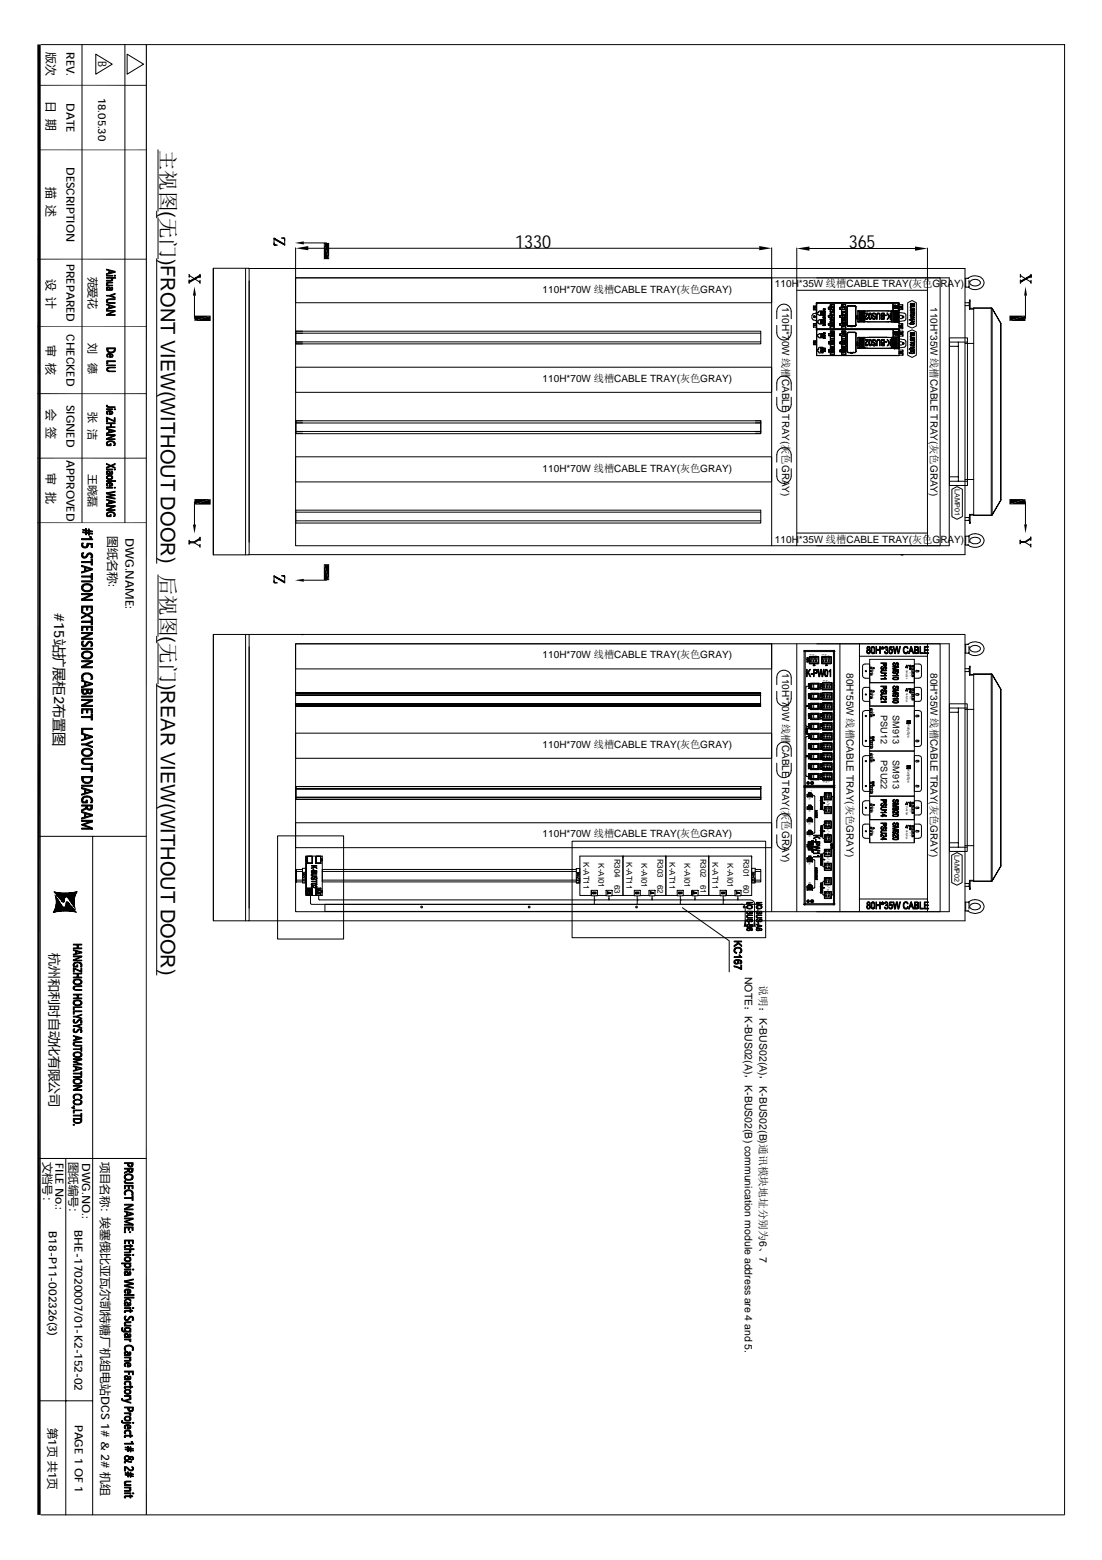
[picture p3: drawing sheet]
<svg xmlns="http://www.w3.org/2000/svg" width="210mm" height="297mm" viewBox="0 0 210 297" stroke-linecap="round" stroke-linejoin="round" font-family="sans-serif">
<defs><g id="words">
<text font-size="3.9" x="30.6" y="28.5" transform="rotate(90 30.6 28.5)">主视图(无门)FRONT VIEW(WITHOUT DOOR) 后视图(无门)REAR VIEW(WITHOUT DOOR)</text>
<g font-size="3.4">
<text x="98.1" y="47.2">1330</text>
<text x="161.7" y="47.3">365</text>
</g>
<text font-size="2.7" x="10.3" y="116.7" transform="rotate(90 10.3 116.7)">#15站扩展柜2布置图</text>
<text font-size="2.5" x="9.5" y="181.5" transform="rotate(90 9.5 181.5)">杭州和利时自动化有限公司</text>
<g font-size="2.2">
<text x="8.9" y="10" transform="rotate(90 8.9 10)">版次</text>
<text x="12.7" y="9.9" transform="rotate(90 12.7 9.9)">REV.</text>
<text x="18.7" y="11.7" transform="rotate(90 18.7 11.7)">B</text>
<text x="8.9" y="19.2" transform="rotate(90 8.9 19.2)">日 期</text>
<text x="12.7" y="19.6" transform="rotate(90 12.7 19.6)">DATE</text>
<text x="8.9" y="35.5" transform="rotate(90 8.9 35.5)">描 述</text>
<text x="12.7" y="31.8" transform="rotate(90 12.7 31.8)">DESCRIPTION</text>
<text x="8.9" y="53.1" transform="rotate(90 8.9 53.1)">设 计</text>
<text x="12.7" y="50.2" transform="rotate(90 12.7 50.2)">PREPARED</text>
<text x="8.9" y="65.6" transform="rotate(90 8.9 65.6)">审 核</text>
<text x="12.7" y="63.6" transform="rotate(90 12.7 63.6)">CHECKED</text>
<text x="8.9" y="77.8" transform="rotate(90 8.9 77.8)">会 签</text>
<text x="12.7" y="77" transform="rotate(90 12.7 77)">SIGNED</text>
<text x="12.7" y="87.6" transform="rotate(90 12.7 87.6)">APPROVED</text>
<text x="8.9" y="90.2" transform="rotate(90 8.9 90.2)">审 批</text>
<text x="20.7" y="102.1" transform="rotate(90 20.7 102.1)">图纸名称:</text>
<text x="23.9" y="102.3" transform="rotate(90 23.9 102.3)">DWG.NAME:</text>
<text x="8.3" y="221.2" transform="rotate(90 8.3 221.2)">文档号：</text>
<text x="10.5" y="221.5" transform="rotate(90 10.5 221.5)">FILE No.:</text>
<text x="13.2" y="221.3" transform="rotate(90 13.2 221.3)">图纸编号：</text>
<text x="15.7" y="221.5" transform="rotate(90 15.7 221.5)">DWG.NO.:</text>
<text x="19.3" y="221.2" transform="rotate(90 19.3 221.2)">项目名称：埃塞俄比亚瓦尔凯特糖厂机组电站DCS 1# &amp; 2# 机组</text>
<text x="9.3" y="234.4" transform="rotate(90 9.3 234.4)">B18-P11-002326(3)</text>
<text x="14.2" y="234.2" transform="rotate(90 14.2 234.2)">BHE-17020007/01-K2-152-02</text>
<text x="9.2" y="271.9" transform="rotate(90 9.2 271.9)">第1页 共1页</text>
<text x="14.3" y="271.3" transform="rotate(90 14.3 271.3)">PAGE 1 OF 1</text>
</g>
<g font-size="2.1">
<text x="18.7" y="18.6" transform="rotate(90 18.7 18.6)">18.05.30</text>
<text x="16.9" y="52.6" transform="rotate(90 16.9 52.6)">苑爱花</text>
<text x="16.9" y="65.3" transform="rotate(90 16.9 65.3)">刘</text>
<text x="16.9" y="69.2" transform="rotate(90 16.9 69.2)">德</text>
<text x="16.9" y="78.4" transform="rotate(90 16.9 78.4)">张 洁</text>
<text x="16.9" y="90.3" transform="rotate(90 16.9 90.3)">王晓磊</text>
</g>
<g font-size="2">
<text x="141.9" y="186" transform="rotate(90 141.9 186)">NOTE：K-BUS02(A)，K-BUS02(B) communication module address are 4 and 5.</text>
<text x="144.7" y="187.6" transform="rotate(90 144.7 187.6)">说明：K-BUS02(A)，K-BUS02(B)通讯模块地址分别为6、7</text>
</g>
<g font-size="1.9">
<text x="103.3" y="55.7">110H*70W 线槽CABLE TRAY(灰色GRAY)</text>
<text x="147.6" y="54.7">110H</text>
<text x="149" y="58.4" transform="rotate(90 149 58.4)">110H*70W 线槽CABLE TRAY(灰色GRAY)</text>
<text x="152.1" y="54.7">*35W 线槽CABLE TRAY(灰色G</text>
<text x="177.2" y="58.4" transform="rotate(90 177.2 58.4)">110H*35W 线槽CABLE TRAY(灰色GRAY)</text>
<text x="179.1" y="54.7">RAY)</text>
<text x="103.3" y="72.8">110H*70W 线槽CABLE TRAY(灰色GRAY)</text>
<text x="103.3" y="89.8">110H*70W 线槽CABLE TRAY(灰色GRAY)</text>
<text x="147.6" y="103.3">110H</text>
<text x="152.1" y="103.3">*35W 线槽CABLE TRAY(灰色G</text>
<text x="179.1" y="103.3">RAY)</text>
<text x="103.3" y="125.4">110H*70W 线槽CABLE TRAY(灰色GRAY)</text>
<text x="149" y="128.1" transform="rotate(90 149 128.1)">110H*70W 线槽CABLE TRAY(灰色GRAY)</text>
<text x="161.2" y="128.1" transform="rotate(90 161.2 128.1)">80H*55W 线槽CABLE TRAY(灰色GRAY)</text>
<text x="177.2" y="128.1" transform="rotate(90 177.2 128.1)">80H*35W 线槽CABLE TRAY(灰色GRAY)</text>
<text x="103.3" y="142.4">110H*70W 线槽CABLE TRAY(灰色GRAY)</text>
<text x="103.3" y="159.5">110H*70W 线槽CABLE TRAY(灰色GRAY)</text>
</g>
<g font-size="1.7">
<text x="167.8" y="136.1" transform="rotate(90 167.8 136.1)">PSU12</text>
<text x="170.1" y="136.1" transform="rotate(90 170.1 136.1)">SM913</text>
<text x="167.8" y="144.7" transform="rotate(90 167.8 144.7)">PSU22</text>
<text x="170.1" y="144.7" transform="rotate(90 170.1 144.7)">SM913</text>
</g>
<g font-size="1.5">
<text x="111.2" y="164.2" transform="rotate(90 111.2 164.2)">K-AT11</text>
<text x="114" y="164.4" transform="rotate(90 114 164.4)">K-AI01</text>
<text x="117.1" y="163.5" transform="rotate(90 117.1 163.5)">R304</text>
<text x="119.3" y="164.2" transform="rotate(90 119.3 164.2)">K-AT11</text>
<text x="122.2" y="164.4" transform="rotate(90 122.2 164.4)">K-AI01</text>
<text x="125.2" y="163.5" transform="rotate(90 125.2 163.5)">R303</text>
<text x="127.6" y="164.2" transform="rotate(90 127.6 164.2)">K-AT11</text>
<text x="130.4" y="164.4" transform="rotate(90 130.4 164.4)">K-AI01</text>
<text x="133.4" y="163.5" transform="rotate(90 133.4 163.5)">R302</text>
<text x="135.7" y="164.2" transform="rotate(90 135.7 164.2)">K-AT11</text>
<text x="138.6" y="164.4" transform="rotate(90 138.6 164.4)">K-AI01</text>
<text x="141.6" y="163.5" transform="rotate(90 141.6 163.5)">R301</text>
<text x="117.1" y="168.5" transform="rotate(90 117.1 168.5)">63</text>
<text x="125.2" y="168.5" transform="rotate(90 125.2 168.5)">62</text>
<text x="133.4" y="168.5" transform="rotate(90 133.4 168.5)">61</text>
<text x="141.6" y="168.5" transform="rotate(90 141.6 168.5)">60</text>
</g>
<g font-size="1.4">
<text x="181.9" y="93.1" transform="rotate(90 181.9 93.1)">LAMP01</text>
<text x="181.8" y="162.8" transform="rotate(90 181.8 162.8)">LAMP02</text>
</g>
<text font-size=".8" x="12.7" y="171.9" transform="rotate(90 12.7 171.9)">auto</text>
<g font-size=".6">
<text x="172.8" y="137.9" transform="rotate(90 172.8 137.9)">HollySys</text>
<text x="172.8" y="146.5" transform="rotate(90 172.8 146.5)">HollySys</text>
</g>
<g font-size=".5">
<text x="154.3" y="124.6" transform="rotate(90 154.3 124.6)">E</text>
<text x="154.8" y="124.6" transform="rotate(90 154.8 124.6)">N</text>
<text x="155.3" y="124.7" transform="rotate(90 155.3 124.7)">L</text>
<text x="156.6" y="124.6" transform="rotate(90 156.6 124.6)">E</text>
<text x="157.1" y="124.6" transform="rotate(90 157.1 124.6)">N</text>
<text x="157.7" y="124.7" transform="rotate(90 157.7 124.7)">L</text>
<text x="156.8" y="129.6" transform="rotate(90 156.8 129.6)">E</text>
<text x="157.3" y="129.6" transform="rotate(90 157.3 129.6)">N</text>
<text x="157.8" y="129.6" transform="rotate(90 157.8 129.6)">L</text>
<text x="172.6" y="127.5" transform="rotate(90 172.6 127.5)">HollySys</text>
<text x="172.6" y="131.9" transform="rotate(90 172.6 131.9)">HollySys</text>
<text x="156.8" y="148.7" transform="rotate(90 156.8 148.7)">E</text>
<text x="157.3" y="148.7" transform="rotate(90 157.3 148.7)">N</text>
<text x="157.8" y="148.7" transform="rotate(90 157.8 148.7)">L</text>
<text x="154.1" y="151.9" transform="rotate(90 154.1 151.9)">A</text>
<text x="154.1" y="154.3" transform="rotate(90 154.1 154.3)">B</text>
<text x="154.4" y="150.4" transform="rotate(90 154.4 150.4)">+</text>
<text x="157.3" y="152.9" transform="rotate(90 157.3 152.9)">-</text>
<text x="157.5" y="152.4" transform="rotate(90 157.5 152.4)">A</text>
<text x="157.5" y="153.1" transform="rotate(90 157.5 153.1)">B</text>
<text x="157.8" y="152.8" transform="rotate(90 157.8 152.8)">+</text>
<text x="172.6" y="153.5" transform="rotate(90 172.6 153.5)">HollySys</text>
<text x="154.1" y="156.7" transform="rotate(90 154.1 156.7)">C</text>
<text x="154.1" y="159" transform="rotate(90 154.1 159)">D</text>
<text x="157.3" y="158.3" transform="rotate(90 157.3 158.3)">-</text>
<text x="157.5" y="157.8" transform="rotate(90 157.5 157.8)">A</text>
<text x="157.5" y="158.5" transform="rotate(90 157.5 158.5)">B</text>
<text x="157.8" y="158.2" transform="rotate(90 157.8 158.2)">+</text>
<text x="172.6" y="158" transform="rotate(90 172.6 158)">HollySys</text>
<text x="154.1" y="164.3" transform="rotate(90 154.1 164.3)">A</text>
<text x="154.1" y="167.9" transform="rotate(90 154.1 167.9)">B</text>
<text x="157.3" y="163.6" transform="rotate(90 157.3 163.6)">-</text>
<text x="157.5" y="163.2" transform="rotate(90 157.5 163.2)">A</text>
<text x="157.5" y="163.9" transform="rotate(90 157.5 163.9)">B</text>
<text x="157.8" y="163.6" transform="rotate(90 157.8 163.6)">+</text>
<text x="11.9" y="170" transform="rotate(90 11.9 170)">hollilas</text>
<text x="13.7" y="170" transform="rotate(90 13.7 170)">pgqh</text>
<text x="157.3" y="169" transform="rotate(90 157.3 169)">-</text>
<text x="157.5" y="168.6" transform="rotate(90 157.5 168.6)">A</text>
<text x="157.5" y="169.3" transform="rotate(90 157.5 169.3)">B</text>
<text x="157.8" y="169" transform="rotate(90 157.8 169)">+</text>
</g>
<g font-size=".4">
<text x="166.2" y="127.7" transform="rotate(90 166.2 127.7)">N</text>
<text x="166.2" y="128.2" transform="rotate(90 166.2 128.2)">L</text>
<text x="166.2" y="132.1" transform="rotate(90 166.2 132.1)">N</text>
<text x="166.2" y="132.7" transform="rotate(90 166.2 132.7)">L</text>
<text x="166.2" y="135" transform="rotate(90 166.2 135)">L</text>
<text x="166.2" y="135.5" transform="rotate(90 166.2 135.5)">N</text>
<text x="166.2" y="143.6" transform="rotate(90 166.2 143.6)">L</text>
<text x="166.2" y="144.1" transform="rotate(90 166.2 144.1)">N</text>
<text x="166.2" y="153.7" transform="rotate(90 166.2 153.7)">N</text>
<text x="166.2" y="154.3" transform="rotate(90 166.2 154.3)">L</text>
<text x="166.2" y="158.1" transform="rotate(90 166.2 158.1)">N</text>
<text x="166.2" y="158.7" transform="rotate(90 166.2 158.7)">L</text>
<text x="11" y="172" transform="rotate(90 11 172)">hollysys</text>
</g>
<g font-size=".3">
<text x="173.3" y="128" transform="rotate(90 173.3 128)">V+ V-</text>
<text x="173.3" y="132.4" transform="rotate(90 173.3 132.4)">V+V-</text>
<text x="166.2" y="141.6" transform="rotate(90 166.2 141.6)">V- V+</text>
<text x="166.2" y="150.2" transform="rotate(90 166.2 150.2)">V- V+</text>
<text x="173.3" y="154" transform="rotate(90 173.3 154)">V+ V-</text>
<text x="173.3" y="158.5" transform="rotate(90 173.3 158.5)">V+ V-</text>
</g>
</g></defs>
<g fill="none" stroke="#000" stroke-width=".19">
<path d="M7.4 16.2h20.4M7.7 8.5h195.1v279.9h-195.1M15.6 8.5v91M18.2 10.3l3.2 1.9-3.2 1.9zM23.8 8.5v91M24.2 10.3l3.1 1.9-3.1 1.9zM7.4 28.5h20.4M30.1 28.5v11.7M7.1 49.3h20.7M29.8 40.2v1.3M29.8 49.3v58M30.1 41.5v7.8"/>
<path d="M36 52.3l.2 .2-.2 .2M36 53.5l.2 .1-.2 .3M36 52.2v.6M36 53.3v.7M36 53.4l.2 .2M36.2 52.5l1.8 1.2M37 56.3v4.3M38 52.6l.1 .2M38.1 52.3l-.2 .3 .2 .1M38.1 53.5l-.1 .2 .1 .2M38.1 52.2v.7M38.1 53.4v.6"/>
<path d="M38.1 52.4l-2.1 1.2M38.1 52.5l-2.1 1.2M38.1 52.6l-2.1 1.2M40.6 51.1h6.9v54.5h-6.9zM40.6 51.1v54.5M46.8 51.1v54.5M47.5 53.5v49.7M47.5 51.1h136.3v54.5h-136.3M52.2 45.4l2 1.2M52.2 46.2l.1 .5M52.2 46.4l.2 .3M52.2 46.5l.3 .2"/>
<path d="M53.9 45.3l.3 .2M54.1 45.3l.1 .3M54.1 45.3l.1 .5M54.2 45.4l-.6-.1h.6v1.4l-2-1.2M54.2 46.5l-2-1.2v1.4h.6l-.6-.1M56.3 52.9h122.8v51h-122.8zM56.3 52.9h90.7v4.7h-90.7zM56.3 47.2v5.7M57.9 46.3h4.3M58.7 47.3h85.9M147 47.2v56.7M151.8 47.2v56.7"/>
<path d="M151.8 55.3h24.9M154.2 47.3h20.1M154.9 59.7l-.2 .4-.1 .5 .3 .3M154.9 59h.6M154.9 58.3h.6M155.1 58.5h.2v.2h-.1zM155.1 58.5v.2M155.2 59.7l-.3 .1M155.2 59.6h.3M155.3 58.5v.2M155.5 57.7h.1M155.5 58.3h-.6v.7h.6"/>
<path d="M155.5 58.2h.1M155.5 59h.1M155.5 57.7h15.6M155.5 57.6l.1 .1M155.6 52.9h25.2v51h-25.2M155.6 57.7h-.1M155.6 57.7v10M155.6 59.5v.3M155.7 59.8h.1M155.7 59.8h.3v.2M156 59.3v.2h-.3M156 60h.1"/>
<path d="M156 59.3h.1M156 59.2h.7M156.7 59.3v.7M157.9 58.5v.4M157.9 58.5h.3v-.5h.7v1.4h-.7M157.9 58.6h-.1v.2h.1M158.1 58.9h-.2h.3M158.1 58.9h.1M158.1 58.9v.4h.1M158.2 58.9v.5M158.2 59.5h.7zM158.2 59.5v.6h-.3"/>
<path d="M158.2 59.5l-.1 .1v.5h-.3v.3h.1M158.9 59.3h.1M158.9 58v.1M158.9 58.1h-.8v.4h-.2M158.9 59.3l-.7 .1M158.9 58.1v1.2M160.1 58.6h-.2v.2h.2M160.3 58.9h-.3h.3M160.3 58.9h.1M160.3 58.9v.4h.1M160.3 58.9l.1 .5M160.4 59.5h.6z"/>
<path d="M160.4 59.4h.6M161 59.3h.1M161.1 58.1v1.2zM161.1 58.1l-.7-.1-.1 .5h-.3l.1 .4M161.1 59.3l-.1 .1M161.1 59.6l-.1 1.3M161.1 58.1h-.8v.4l-.3 .1M161.3 58.4v3.5M161.4 58.4h.1M161.4 58.4v3.5M161.5 58.2l-.1 .2M161.5 58.3h1.3z"/>
<path d="M161.5 58.2h.1M161.5 58.2l1.4 .1M161.5 58.2l.1 .1M162.8 58.3l.2 .1zM163 58.4v3.5zM163 58.4l-.1-.2 .1 .2M163 58.8h.1M163 58.4h.1M163 58.4v3.5M163.4 59.3v1.9zM163.4 59.2v2M163.4 59.2l.1 .1"/>
<path d="M163.6 59.2v2.1M163.7 59.2v2.1M163.9 59.2v2.1M164 59.2v2.1M164.2 59.2v2.1M164.3 59.2v2.1M164.4 59.2v2.1M164.5 59.2v2.1M164.7 59.3h.1M164.7 59.3v1.9M164.8 59.3l-.1 1.9M165.2 59.2l-.4 .1"/>
<path d="M165.6 59.2h-.1M168.9 59.2h.1M169.2 59.2l.6 .1M169.8 59.2l-.1 .1M169.8 59.3v1.9M169.8 59.2l-.1 2M169.9 59.2v2.1M170.1 59.2v2.1M170.1 57.7v1.4zM170.1 57.7h.1M170.1 59.2h1.1zM170.1 57.7v1.4h1.1"/>
<path d="M170.1 57.7v1.4M170.2 59.2v2.1M170.3 59.2v2.1M170.4 59.2v2.1M170.6 59.2v2.1M170.7 59.2v2.1M170.9 59.2v2.1M171 59.3h.1M171.1 59.3v1.9M171.1 57.7l.1 2.4M171.1 57.7h.1M171.1 57.8h.1"/>
<path d="M171.2 58h.1M171.2 59h.1M171.2 58.3h.6v.4h-.6M171.2 58v.3zM171.2 59.2h.1M171.2 57.9v-.3h-15.7v5.2h15.7M171.2 58.6h.1M171.2 59.2h-7.8M171.2 57.8v2.3h-.1M171.2 58.6h.5M171.2 58h.8v1h-.8M171.2 58.4h.5"/>
<path d="M171.2 59.5l1.1 .1 .3 .4-.1 .9-1.2 .3M171.2 59v4.4M171.2 57.7v.1M171.3 58.3v.1M171.3 58.6v.1M171.7 58.3v.1M171.7 58.6v.1M171.7 58.3v.4M171.9 58l.1 .2M172 58.7l-.1 .3M172.9 57.6l.8-.4 .8 .4v4.5l-.8 .4-.8-.4zM176.7 47.2v56.7"/>
<path d="M183.8 54.6h.1M183.8 53h.1M183.8 57.6h.9M183.8 58.2h.8M184.4 53l.5-.3a2.55 2.55 0 0 1 2 .1 1.25 1.25 0 0 1 .4 1.4 1.25 1.25 0 0 1-1.2 .9h-.2a1.9 1.9 0 0 1-1.5-.4M184.4 53h.1M184.4 53h-.5v1.7h.5M184.6 54.6l-.2 .1M184.6 53.4v1.3M184.6 57.6v.6M184.7 57.3h.1M184.7 58.9h.8"/>
<path d="M184.7 58.2h-.1M184.8 58.7v-1.6h-.1v1.8M184.8 58.7h4M184.8 58.7l-.1 .2M184.8 53.5l.5-.3h.8l.6 .5v.3a1.27 1.27 0 0 1-2-.1zM188.8 58.6h-3.3v39.6h3.3M188.8 58.6v39.6M188.8 58.6l.1 .1M188.8 58.7h.1M188.8 58.7h.2M188.9 58.7l1.7 2.9M189 58.7l1.6 2.9v33.6l-1.6 2.8"/>
<path d="M189 58.7v39.3M194.4 52.3v.4M194.4 53.5l.1 .1-.1 .3M194.4 52.2v.6M194.4 53.3v.7M194.4 53.4v.2M194.4 52.5l1.9 1.2M195.3 56.3v4.3M196.3 52.6l.1 .2M196.4 52.3l-.2 .3 .2 .1M196.4 53.5v.4M196.4 52.4l-2 1.2"/>
<path d="M196.4 52.5l-2 1.2M196.4 52.6l-2 1.2M196.4 52.2v.7M196.4 53.4v.6M7.1 62.2h20.7M7.1 75h20.7M56.3 69.9h90.7v4.8h-90.7zM56.3 63.1h88.6v2.4h-88.6M56.3 65.1h1.3M56.3 65.1h88.6M56.3 63.4h88.6M57.6 63.1h-1.3v2.4h1.3"/>
<path d="M148 74.3v-1.4a1.38 1.38 0 0 1 1.3-1.3 1.38 1.38 0 0 1 1.4 1.3v1.4M148 75.6v1.4a1.38 1.38 0 0 0 1.3 1.4 1.38 1.38 0 0 0 1.4-1.4v-1.4M148 60.7v-1.4a1.38 1.38 0 0 1 1.3-1.4 1.38 1.38 0 0 1 1.4 1.4v1.4M148 62v1.4a1.38 1.38 0 0 0 1.3 1.4 1.38 1.38 0 0 0 1.4-1.4v-1.4M154.9 60.9l.3 .1M154.9 62.3h.6zM154.9 62.3h.1M155 60.2h.2v.2h-.1zM155.1 61.9h.2v.1l-.1 .1zM155.1 60.2l.1 .2h-.2zM155.1 60.2l.1 .2-.2-.1M155.1 65.2h.3v.1l-.2 .1z"/>
<path d="M155.1 61.9v.1M155.1 65.2v.2M155.2 61h.3M155.3 61.9v.1M155.3 65.2v.2M155.5 61.6h-.6v.7v-.6h.6M155.5 61.6h.1M155.5 62.7h15.7M155.5 62.4h.1M155.5 65.6v.1M155.5 62.8h.1M155.5 62.8v4.9h15.7v-4.1"/>
<path d="M155.5 65h-.6v.6h.6M155.5 64.9h-.5v.7l.6 .1M155.5 67.7h15.7M155.6 62.7h.1M155.6 62.7h15.6M155.6 62.7l-.1 .1M155.6 61.2v.2M155.7 61.4l.3 .1v.1M155.7 64.1h.3v.2M155.7 66.9h.3v.3M156 60.9v.2l-.3 .1M156 63.6v.1h-.3v.4"/>
<path d="M156 66.2v.3h-.3v.3M156 61.6v.1M156 67.2h.8M156 64.3h.8M156 60.1h.7M156 60.9h.7M156 60.9h.1M156 61.7h.7M156 66.2h.1M156 66.1h.7M156 63.6h.1M156 63.5h.7"/>
<path d="M156.7 60.9v.8M156.7 66.2h.1M156.7 63.6h.1M156.8 63.6v.7M156.8 66.2v1M157.8 65.2v.2zM157.8 63.6v.3zM157.8 65.4h.1M157.8 65.2v.2M157.8 66.7v.3M157.8 67h.4v.5M157.8 66.7h.1"/>
<path d="M157.8 65.2h.1M157.8 67h.1M157.9 63.9h.3zM157.9 63.6h.3zM157.9 61.6v.3M157.9 60.1v.3M157.9 61.9h.2v.5h.1M157.9 61.9l.3 .1v.5M157.9 60.4h.3v.5M157.9 60.4h.2v.5h.1M157.9 60.1h.1M157.9 65.4l.3 .1"/>
<path d="M157.9 67h.1M157.9 65.4h.3v.5M157.9 67h.3M157.9 65.1l-.1 .1M157.9 66.7h-.1M157.9 61.7h-.1v.2h.1M157.9 63.9h.1M157.9 63.6h.1M158.2 63.1v.5zM158.2 64.6v.5h-.3M158.2 66.2v.5h-.3M158.2 67.5h.1"/>
<path d="M158.2 65.9h.1M158.2 66.2h.1M158.2 64.6h.1M158.2 64.4h.1M158.2 63.6h.1M158.2 62.5h.7zM158.2 67.5h.7zM158.2 64.6h.7zM158.2 65.9h.7M158.2 61.1v.5h-.3M158.2 61.1h.7M158.2 65.1h-.3"/>
<path d="M158.2 66.6l-.3 .1M158.2 63.1h.7M158.2 64.4h.7M158.2 66.2h.7M158.2 61.1h.1M158.2 63.9v.5M158.2 63.1h.1M158.2 61.2h-.1v.4h-.2M158.9 61.1v1.3M158.9 60.9h.1M158.9 61.2h.1M158.9 61.1v.1"/>
<path d="M158.9 63.1v1.3M158.9 66.2v1.3M158.9 64.6v1.3M158.9 60.9v-1.4v1.4h-.7M158.9 62.4v.1M158.9 60.9h-.7M158.9 61.2v1.2M160 63.6v.3M160 61.9h.3v.5h.1M160 60.4h.3v.5h.1M160 63.9h.1M160 63.6h.1"/>
<path d="M160 63.9h.3zM160 63.6h.3zM160 60.1v.3h.3l.1 .5M160 60.1h.3l.1-.6-.1 .6h-.4v.3h.2M160 60.1h.1M160 67h.3v.5M160 67h.4M160.1 65.4h.2v.5M160.1 61.7h-.2v.2h.2M160.1 63.6h-.1M160.3 63.1v.5zM160.3 64.6v.5l-.2 .1"/>
<path d="M160.3 64.4h.1M160.3 66.2v.5h-.2M160.3 65.9h.1M160.3 67.5h.1M160.3 66.2h.1M160.3 64.6h.1M160.3 63.6h.1M160.4 62.5h.6zM160.4 67.5h.6zM160.4 64.6h.6zM160.4 61.1l-.1 .5h-.3v.4h.3l.1 .5M160.4 65.1h-.4v.4h.4"/>
<path d="M160.4 66.6h-.4v.4M160.4 65.9h.6M160.4 60.9h.6M160.4 63.1h.6M160.4 64.4h.6M160.4 66.2h.6M160.4 62.5h.1M160.4 61.1h.1M160.4 63.9l-.1 .5M160.4 61.1h.6M160.4 63.1h.1M160.4 66.2h-.1"/>
<path d="M160.4 64.6h-.1M160.4 64.6h.1M160.4 67.5h.1M160.4 61.2h-.1v.4l-.3 .1M161 62.4h.1M161 61.1l.1 1.4M161 60.9h.1M161 61.2h.1M161 63.1v1.3M161 66.2l.1 1.3M161 61.1h.1M161 66.2v1.3"/>
<path d="M161 64.6v1.3M161.1 64.6l-.1 1.3M161.4 61.9l.1 .2M161.4 67l.1 .1-.1-.1M161.4 62l.1 .1M161.4 61.9h.1M161.4 67h.1M161.4 63.4h.1M161.4 67l.1 .1zM161.4 63.4v3.6M161.5 63.5l-.1 3.5M161.5 67.1h.1"/>
<path d="M161.5 63.3l-.1 .1zM161.5 63.3l-.1 .1 .1-.1M161.5 62.1h1.3M161.5 63.3h.1M161.5 67.2h1.4M161.5 67.1h1.4M161.5 63.3h1.4M161.6 63.3h1.3zM161.6 63.3h.1M161.9 62.1h.1M161.9 62h.1M161.9 67.1h.1"/>
<path d="M161.9 67.1h.6h-.5M162 67.1h.1M162 67.2h.4M162.3 62.1h.1M162.4 62.1v.1l-.4-.1M162.4 62h.1M162.4 62.1h.1M162.5 62.1h.3zM162.5 67.1h.4zM162.5 62h.1M162.5 62l-.6 .1h.5M162.5 67.1h.1"/>
<path d="M162.9 63.3l.1 .1M162.9 63.3h.1M163 61.9l-.2 .2M163 61.8h.1M163 63.5h.1M163 63.4v.1M163 63.4h.1M163 63.5v3.5zM163 62l-.1 .1 .1-.2-.1 .2h-1.4M163 63.5v3.5v-.2M163 63.4v3.4M163 66.8h.1"/>
<path d="M163 63.8h.1M163.1 67l-.2 .1 .1-.1M163.2 60.1v.6zM163.2 60.6h.1M163.2 60.3h.1M163.3 60.7h.1M163.3 65.7h.1M163.3 65.2v.5v-.5M163.3 65.7l.1 .1M163.3 60.4h.1M163.3 60.7l.1 .1M163.3 60.1v.6"/>
<path d="M163.3 60.1h.1M163.3 65.2h.1M163.3 65.2v.5M163.3 60.5h.1M163.3 65.7v.1M163.3 65.6h.1M163.3 65.3h.1M163.3 65.4h.1M163.3 65.5h.1M163.4 64.3v2zM163.4 61.2l7.8 .1M163.4 60.3v.3"/>
<path d="M163.4 60.3l-.1 .1 .1 .2M163.4 66.3h7.8l-.9 .1M163.4 65.1l-.1 .1M163.4 60.1h-.1M163.4 61.2h.1M163.4 64.2v2.1M163.4 66.3h.1M163.4 65.3v.3M163.4 65.3l-.1 .1 .1 .2M163.4 64.2l.1 .1M163.7 64.2v2.1M163.8 64.2v2.1"/>
<path d="M163.9 64.2v2.1M164 64.2v2.1M164.2 64.2v2.1M164.3 64.2v2.1M164.4 64.2v2.1M164.5 64.2v2.1M164.7 64.3v1.9zM164.7 61.2h.1M164.7 64.3h.1M164.8 66.2l-.1 .1h.1M164.8 64.3h-.1M164.8 64.3h.1"/>
<path d="M164.8 61.2h.4M164.8 66.2l.5 .1M165.3 64.2l-.5 .1M165.5 64.2h3.5M169.2 64.2l.5 .1M169.8 66.3h.1M169.8 64.2v.1M169.8 64.3v1.9zM169.8 61.2l-.6 .1M169.8 66.3h-.5M169.8 66.2v.1M169.8 64.2l-.1 .1"/>
<path d="M169.9 64.2v2.1M170.1 62.7v1.5h1.1M170.1 64.2v2.1M170.1 62.8v1.4zM170.1 64.2h.1M170.2 62.8v3.5M170.3 61.3h.9zM170.3 61.2v.1M170.3 61.3l.9 .1M170.3 64.2v2.2M170.3 61.3h.1M170.3 66.4h.9"/>
<path d="M170.5 64.2v2.1M170.6 64.2v2.1M170.7 64.2v2.1M170.9 64.2v2.1M171 61.2h.1M171.1 61.2l-.1 .1M171.1 60.3v.3M171.1 60.3l.1 .1-.1 .2M171.1 65.3v.3M171.1 65.3l.1 .1-.1 .2M171.1 60.4h.1M171.1 60.8h.1v.5"/>
<path d="M171.1 60.5h.1M171.1 64.3h.1M171.1 66.3h.1M171.1 64.2v2.1M171.1 64.3v2zM171.1 65.1l.1 .1M171.1 65.4h.1M171.1 65.8h.1M171.1 65.5h.1M171.2 61.3v.1M171.2 64.2h-1h1M171.2 60.8v.5"/>
<path d="M171.2 62.7v.1M171.2 64.2v.9M171.2 65.8v.6M171.2 60.6h.1M171.2 60.3h.1M171.2 64.2h.1M171.2 62.8h.1M171.2 64h.1M171.2 63h.1M171.2 63.4h.5v.3l-.5-.1M171.2 64.2v-1.4v1.4M171.2 67h.5v.3h-.5"/>
<path d="M171.2 61.2h.1M171.2 61.6h.8v1h-16.5M171.2 60.7h.1M171.2 63.4h.6v.3h-.6M171.2 62.2h.5M171.2 62h.5M171.2 64.2h-7.8M171.2 64.1h.1M171.2 65.6h.1M171.2 65.3h.1M171.2 63.7h.1M171.2 62.7h.1"/>
<path d="M171.2 63.1v.3zM171.2 64.5l1.1 .2 .3 .3-.1 1-1.2 .2M171.2 66.2h.2M171.2 66.7h.8v.9h-.8M171.2 63.1h.8v.9h-.8M171.2 65.7v.1M171.3 63.1h.1M171.3 62l.5-.1v.4l-.5-.1M171.3 67h.5v.3h-.5M171.3 63.4h.1M171.3 63.6v.1M171.3 67h.1"/>
<path d="M171.3 67.3h.1M171.4 60.1l.2-.1 .3 .2-.1 .4-.2 .1-.3-.3zM171.7 61.9v.1M171.7 62.2v.1M171.7 61.9v.4M171.9 61.6l.1 .3M171.9 65.2l-.3-.1-.3 .2v.2l.3 .2 .3-.1M171.9 63.1l.1 .2M171.9 66.7l.1 .2M172 60.3l.1 .1h-.2zM172 60.2l.1 .2-.1 .1-.1-.2M172 60.2l.2 .2-.2 .1"/>
<path d="M172 65.2l.2 .1v.2l-.2 .1zM172 62.3l-.1 .3M172 65.3l.1 .1h-.1zM172 65.3l.2 .1-.1 .1-.2-.2M172 63.8l-.1 .2M172 67.4l-.1 .2M172.9 63.2l.8-.4 .8 .4v4.4l-.8 .5-.8-.5zM180.8 64.3h3.5v28.1h-3.5zM180.8 65.1h3.5M180.8 65.9h1.7M182.5 65.1v26.5M183.8 65.4h1.7"/>
<path d="M7.1 87.2h20.7M7.1 99.5h20.7M37 95.5v4.4M56.3 87h90.7v4.8h-90.7zM56.3 97.1h88.6v2.5h-88.6zM56.3 80.1h88.6v2.5h-88.6zM56.3 80.5h88.6M56.3 82.2h88.6M56.3 97.5h88.6M56.3 99.2h88.6M57.6 80.1h-1.3v2.4h1.3M143.9 80.1h1v2.4h-1"/>
<path d="M148 88v-1.4a1.38 1.38 0 0 1 1.3-1.4 1.38 1.38 0 0 1 1.4 1.4v1.4M148 89.3v1.4a1.38 1.38 0 0 0 1.3 1.4 1.38 1.38 0 0 0 1.4-1.4v-1.4M180.8 91.6h3.5M180.8 90.8h1.7M181.3 93.2l1-.5 1 .5v5.2l-1 .5-1-.5zM183.8 91.3h1.7M183.8 98.5h.8M183.8 99.1h.8M184.6 98.5l.1 .1M184.6 98.5v.6M184.7 97.9l.1 .2M184.7 97.9h.8"/>
<path d="M184.7 99.4h.1M184.7 97.9v1.7h.1v-1.5M184.7 99l-.1 .1M184.8 98.1h4M188.8 98v.1M188.9 98.1l-.1 .1M189 98l-.1 .1M190.6 95.2l-1.7 2.8M195.3 95.5v4.4M30.1 109.5v11.6M36 102.9v.8M36 102.9l.2 .3"/>
<path d="M36 103.1l.2 .1M36.2 103.4l-.2 .1M36.2 103.4h-.2M37 103.4l1 .5M38 102.7l.1 .2M38.1 102.5l-1.1 .7h-1M38.1 102.6l-1.1 .6h-.8M38.1 102.7l-1.1 .7h-1M38.1 103.7l-.1 .2 .1 .2M38.1 102.3v.6M38.1 103.7v.5M38.1 102.4l-.1 .2"/>
<path d="M52.2 109.7l2 1.2M52.2 110.5l.1 .5M52.2 110.7l.2 .3M52.2 110.8l.3 .2M53.9 109.6l.3 .2M54.1 109.6l.1 .3M54.1 109.6l.1 .5M54.2 109.7l-.6-.1h.6v1.4l-2-1.2M54.2 110.8l-2-1.2v1.4h.6l-.6-.1M57.9 110.5h4.3M151.8 101.5h24.9M171.6 105.6h.2"/>
<path d="M171.9 105.6h.1M172.1 105.6h-.1M183.8 103.7h.1M183.8 102.1h.1M184.4 102.1a2.02 2.02 0 0 1 2.7 0 1.27 1.27 0 0 1 .2 1.4 1.27 1.27 0 0 1-1.3 .7l-1.1-.1-.5-.4M184.4 102.1h-.5v1.7h.5M184.4 102.1l.2 .1M184.6 102.1v1.3M184.9 102.6a1.33 1.33 0 0 1 1.8 .2v.3l-.2 .2-.4 .2h-.7a.58 .58 0 0 1-.6-.3 .58 .58 0 0 1 .1-.6zM194.3 102.8v.8M194.3 102.9l.1 .2M194.3 103l.2 .1"/>
<path d="M194.4 103.3l-.1 .2M194.5 103.3l-.2 .1M195.3 103.3l1 .6M196.3 102.6v.2M196.3 102.4l-1 .7h-1M196.3 102.5l-1 .7h-.9M196.3 102.6l-1 .7h-1M196.3 103.7v.4M196.3 102.2v.7M196.3 103.6v.6M196.3 102.3v.2M29.8 121.1v1.3"/>
<path d="M29.8 130.2v55.5M30.1 122.4v7.8M40.6 120.8h6.9v54.5h-6.9zM40.6 120.8v54.5M46.8 120.8v54.5M47.5 120.8h136.3v54.5h-136.3M47.5 123.2v49.7M56.3 122.6h90.7v4.8h-90.7zM56.3 122.6h122.8v51h-122.8zM56.3 139.6h90.7v4.8h-90.7zM56.3 132h88.6M56.3 132.4h88.6"/>
<path d="M56.3 134.1h88.6M56.3 134.4h88.6M57.5 120.8h-.1M57.6 120.8h.1M57.7 120.8h.2M144.9 132v2.4M147 122.6v51M148 130.4v-1.4a1.38 1.38 0 0 1 1.3-1.4 1.38 1.38 0 0 1 1.4 1.4v1.4M148 131.6v1.4a1.38 1.38 0 0 0 1.3 1.4 1.38 1.38 0 0 0 1.4-1.4v-1.4M151.8 122.6v51M153.2 123.9h5.8v48.4h-5.8v-22.5h5.8h-5.8zM153.2 123.9h.1"/>
<path d="M153.2 124h.1M153.2 124l.1-.1v48.4v-.2M153.3 124h-.1v.1M153.3 124h.1M153.3 123.9v.1M153.4 124.1h5.3M153.5 138.2v.1h.4M153.5 138.2h.1M153.9 130.7l-.4 .1v7.4M154.1 125.1v1.3M154.2 125.1h1.8v1.3h-1.8zM154.2 125h1.7"/>
<path d="M154.2 126.1h1.7M154.2 126.4h1.7M154.3 125.8h.3v.1l-.2 .1zM154.3 125.3h.3v.2h-.3zM154.4 130.1v1.2M154.4 132v1.2M154.4 133.9v1.2M154.4 135.8v1.2M154.4 137.7v1.2M154.4 139.6v1.2M154.4 135.1h1.6M154.4 132l.2 .1"/>
<path d="M154.4 137.7l1.5 .1M154.4 130.1h1.6M154.4 131.3h1.6M154.4 132h1.6M154.4 133.2h1.6M154.4 133.9h1.6M154.4 133.9l1.5 .1M154.4 135.8h1.6M154.4 135.8l1.5 .1M154.4 137h1.6M154.4 137.7h1.6M154.4 138.9h1.6"/>
<path d="M154.4 139.6h1.6M154.4 139.6l1.5 .1M154.4 130.1l.2 .1M154.5 134h1.5v1h-1.5M154.5 135.9h1.5l-.1 1M154.5 130.2h.1M154.5 131.1h.1M154.5 131.1l1.4 .1M154.5 132.1h.1M154.5 136.9h.1M154.5 137.9h.1M154.5 138.8h.1"/>
<path d="M154.5 139.8h.1M154.5 130.2v.9M154.5 132.1v1M154.5 134v1M154.5 135.9v1M154.5 137.9v.9M154.5 139.8v.9M154.5 133.1h.1M154.5 135h.1M154.5 130.2h1.4zM154.5 132.1h1.4zM154.5 136.9h1.4z"/>
<path d="M154.5 138.8h1.4zM154.5 130.2v1h1.4M154.5 133.1h1.4M154.5 135h1.4M154.5 137.8v1M154.5 139.7v1.1M154.6 130.3h1.1v.7h-1.1zM154.6 132.2h1.1v.8h-1.1zM154.6 134.1h1.1v.8h-1.1zM154.6 136h1.1v.8h-1.1zM154.6 138h1.1v.7h-1.1zM154.6 139.9h1.1v.7h-1.1z"/>
<path d="M154.8 125.8h.3v.1l-.2 .1zM154.8 125.3h.3v.2h-.3zM155 130.3v.7M155 132.2v.8M155 134.1v.8M155 136v.8M155 138v.7M155 139.9v.7M155.3 125.8h.3v.1l-.2 .1zM155.3 125.3h.3v.2h-.3zM155.6 122.6h25.2v51h-25.2M155.9 130.2v.9"/>
<path d="M155.9 132.1l.1 1h-1.5M155.9 137.9v.9M155.9 139.8v.9M155.9 139.7v1M155.9 137.8l-1.4 .1M155.9 139.7l-1.4 .1M155.9 135.9v1M155.9 137.8v1M155.9 125.1v1.3M155.9 133.1h.1M155.9 134h.1M155.9 135h.1"/>
<path d="M155.9 135.9h.1M155.9 134v1M155.9 132.1v1M155.9 130.2v1M156 132v1.2M156 137.7v1.2M156 133.9v1.2M156 135.8v1.2M156 139.6v1.2M156 130.1v1.2M156.5 125.1v1.3M156.5 125h1.8"/>
<path d="M156.5 125.1h1.8v1.3h-1.8zM156.5 126.4h1.8M156.6 126.1h1.7M156.7 125.3h.3v.2h-.3zM156.7 130v1.3M156.7 131.9v1.4M156.7 133.8v1.4M156.7 135.7v1.4M156.7 137.7v1.3M156.7 139.6v1.3M156.7 125.8h.3v.1l-.2 .1zM156.7 133.9h1.7v1.2h-1.7z"/>
<path d="M156.7 130h1.8M156.7 137.7h1.8v1.3h-1.8v-1.3h1.7v1.3M156.7 131h1.7M156.7 131.9h1.8M156.7 133h1.7M156.7 133.3h1.8M156.7 133.8h1.8M156.7 134.9h1.7M156.7 135.2h1.8M156.7 135.7h1.8M156.7 136.8h1.7M156.7 137.1h1.8"/>
<path d="M156.7 138.7h1.7M156.7 139h1.8M156.7 139.6h1.8v1.3h-1.8v-1.3h1.7v1.3M156.7 133.3h.1M156.7 133.8h.1M156.7 135.7h.1M156.7 135.2h.1M156.8 130.8h.3v.1l-.1 .1zM156.8 132.7h.3v.1l-.1 .1zM156.8 134.6h.3v.1l-.1 .1zM156.8 136.5h.3v.1l-.1 .1zM156.8 138.4h.3v.1l-.1 .1z"/>
<path d="M156.8 130.2h.3v.3h-.3zM156.8 132.2h.3v.2h-.3zM156.8 134.1h.3v.2h-.3zM156.8 136h.3v.2h-.3zM156.8 137.9h.3v.3h-.3zM156.8 139.8h.3v.3h-.3zM157.2 125.3h.3v.2h-.3zM157.2 125.8h.3v.1l-.1 .1zM157.4 130.8h.2v.1l-.1 .1zM157.4 132.7h.2v.1l-.1 .1zM157.4 134.6h.2v.1l-.1 .1zM157.4 136.5h.2v.1l-.1 .1z"/>
<path d="M157.4 138.4h.2v.1l-.1 .1zM157.4 130.2h.2v.3h-.2zM157.4 132.2h.2v.2h-.2zM157.4 134.1h.2v.2h-.2zM157.4 136h.2v.2h-.2zM157.4 137.9h.2v.3h-.2zM157.4 139.8h.2v.3h-.2zM157.7 125.8h.3v.1l-.1 .1zM157.7 125.3h.3v.2h-.3zM157.9 130.8h.2v.1l-.1 .1zM157.9 132.7h.2v.1l-.1 .1zM157.9 134.6h.2v.1l-.1 .1z"/>
<path d="M157.9 136.5h.2v.1l-.1 .1zM157.9 138.4h.2v.1l-.1 .1zM157.9 130.2h.3v.3h-.3zM157.9 132.2h.3v.2h-.3zM157.9 134.1h.3v.2h-.3zM157.9 136h.3v.2h-.3zM157.9 137.9h.3v.3h-.3zM157.9 139.8h.3v.3h-.3zM158.3 125.1v1.3M158.4 130v1.3h-1.7v-1.3h1.8v1.3h-1.8M158.4 131.9v1.3h-1.7v-1.3h1.8v1.4M158.5 133.3h.1"/>
<path d="M158.5 133.8h.1M158.5 135.7h.1M158.5 135.2h.1M158.5 135.7v1.4h-1.8v-1.3h1.7v1.3M158.5 133.8v1.4M158.8 123.9v.1M158.8 124h.2l-.1 .1M158.8 124v-.1v48.4v-.2M158.8 123.9h.2M158.8 124.1h.1M158.9 124h.1M160 122.6v51"/>
<path d="M163.7 122.6v51M163.7 125h13M164.3 131.1l.5-.2h.9v3.4v-.8h-.9l-.5-.2zM164.8 129.1h-.3l-.2-.5v-2l.5-.2h.9v3.5v-.8h-.9M164.8 135.3h.9v6.8h-.9M164.8 135.3l-.5 .2v.3v5.8l.2 .5h.3M164.8 127.7h.2l.1 .1-.3 .1zM164.8 132.2h.2l.1 .1-.1 .1zM164.8 136.3h.3v.1l-.2 .1zM165.7 134.4h8.5v8.6h-8.5zM165.7 127h.4v1.6h-.4M165.7 125.5h8.5v4.5h-8.5z"/>
<path d="M165.7 131.4h.4v1.6h-.4M165.7 130h8.5v4.4h-8.5zM165.7 134.9h.4v1.6h-.4M165.8 127.2l.1 .1M165.8 127.7l.1 .2M165.8 128.2l.1 .2M165.8 131.6l.1 .2M165.8 132.1l.1 .2M165.8 132.7l.1 .1M165.8 135.1l.1 .1M165.8 135.6l.1 .1M165.8 136.1l.1 .2"/>
<path d="M165.8 127.2l.1 .1zM165.8 127.7l.1 .1zM165.8 128.2l.1 .1zM165.8 131.6l.1 .1zM165.8 132.1l.1 .1zM165.8 132.7l.1 .1zM165.8 135.1l.1 .1h-.1zM165.8 135.6l.1 .1h-.1zM165.8 136.1l.1 .1h-.1zM165.9 127.2l-.1 .1M165.9 127.7l-.1 .2M165.9 128.2l-.1 .2"/>
<path d="M165.9 131.6l-.1 .2M165.9 132.1l-.1 .2M165.9 132.7l-.1 .1M165.9 135.1l-.1 .1M165.9 135.6l-.1 .1M165.9 136.1l-.1 .2M166.3 136.1h.2v.1l-.1 .1zM166.3 127.2h.2v.1h-.2zM166.3 131.6l.2-.1v.2h-.2zM166.3 127.2v.1M166.3 131.6v.1M166.3 136.1v.2"/>
<path d="M166.4 127.2v.1M166.4 131.6v.1M166.4 136.1v.2M166.5 127.1v.1M166.5 131.6h.1M166.5 136.1v.1M166.5 127.2v.1M166.5 131.6v.2M166.5 136.2v.1M172.8 137.7h.1M172.8 137.2l.3 .3zM172.8 137.6l.1 .1"/>
<path d="M172.8 137.3l.3 .2M172.8 137.4l.1 .1M172.8 137.4l.2 .1M172.8 137.4l.2 .2M172.8 137.4l.4 .3M172.8 137.5l.3 .2-.3-.2M172.8 137.7v.1M172.8 137.2l.3 .2zM172.8 137.2l.3 .2M172.8 137.3l.1 .1M172.9 137.4l.1 .1M173 137.7l-.2-.1 .2 .1"/>
<path d="M173 137.2l.1 .1-.1-.1M173.1 137.4l-.1-.2 .1 .2M173.1 137.5l.3 .3M173.1 137.5l.3 .2M173.1 137.6l.2 .1M173.1 137.7l-.3-.3 .3 .3M173.1 137.2l.3 .3-.3-.3M173.1 137.3l-.1-.1 .4 .3M173.2 137.2l.2 .2M173.2 137.6l-.1-.1 .2 .2M173.3 137.2l.1 .2-.2-.2M173.3 137.5l.1 .2"/>
<path d="M173.3 137.2l.1 .1M173.4 137.5l-.2-.1 .2 .2M173.4 137.7h.1M173.4 137.2h.1M173.7 127.8h.5M173.7 132.2h.5M173.9 128.6h.1zM173.9 126.9h.1zM173.9 127.5l.1-.1zM173.9 133h.1zM173.9 132.6l.1-.1zM173.9 131.4l.1-.1z"/>
<path d="M173.9 128.5l.1 .2M173.9 128l.1 .2M173.9 126.9l.1 .1M173.9 127.3l.1 .2M173.9 133l.1 .1M173.9 132.5l.1 .2M173.9 131.3l.1 .2M173.9 131.8l.1 .1M173.9 128v.2zM173.9 131.8v.1zM174 128.5l-.1 .2M174 128l-.1 .2"/>
<path d="M174 126.9l-.1 .1M174 127.3l-.1 .2M174 133l-.1 .1M174 132.5l-.1 .2M174 131.3l-.1 .2M174 131.8l-.1 .1M174.2 126.7h-.5v2.1h.5M174.2 130.9h1.1l.2 .4v2l-.2 .2h-1.1v.8zM174.2 131.1h-.5v2.2h.5M174.5 127.7h.4l.1 .1-.4 .2-.1-.1zM174.7 132.1h-.2v.3h.4l.1-.1-.1-.2M174.7 136.2h-.2v.3h.4l.1-.1-.1-.2"/>
<path d="M174.7 132.1h.2M174.7 136.2h.2M175 129.1h.3l.2-.5v-2l-.5-.2h-.8v3.5v-.8h.8M175 135.3h-.8v6.8h.8M175 135.3l.3 .1 .2 .4v5.8l-.2 .5h-.3M176.7 122.6v51M180.8 134h3.4v28.1h-3.4zM180.8 134.8h3.4M180.8 135.6h1.7M182.5 134.8v26.5M183.8 124.3h.1M183.8 122.8h.1"/>
<path d="M183.8 127.3h.8M183.8 127.9h.8M183.8 135.1h1.7M184.4 122.7a1.82 1.82 0 0 1 3.1 .9 1.58 1.58 0 0 1-1.8 1.2h-.4l-.9-.4M184.4 122.7h-.5v1.7h.5M184.6 123v1.4M184.6 124.2l-.2 .2M184.6 127.3v.6M184.6 127.3l.1 .1M184.7 127h.1M184.7 128.6h.8M184.7 127.8l-.1 .1"/>
<path d="M184.8 128.4v-1.5h-.1v1.7M184.8 128.4h4.1M184.8 128.4l-.1 .2M184.8 123.2a1.42 1.42 0 0 1 1.9 .1v.4a1.16 1.16 0 0 1-2-.3zM188.8 128.3h-3.3v39.5h3.3M188.8 128.3v39.5M188.8 128.3l.1 .1M188.8 128.4h.1M188.9 128.4l.1 .1M188.9 128.4l1.7 2.9M189 128.5v39.2M189 128.5l1.6 2.8"/>
<path d="M190.6 131.3v33.6M7.4 159.2h20.5M17.7 159.2v129.2M52.9 159.2h12.5v19.6h-12.5zM56.3 156.7h90.7v4.7h-90.7zM56.3 149.8v2.4h88.6h-88.6v-2.4h88.6zM56.3 150.2h88.6M56.3 151.8h88.6M56.3 149.8v2.4h88.6v-2.4M148 144v-1.4a1.38 1.38 0 0 1 1.3-1.3 1.38 1.38 0 0 1 1.4 1.3v1.4M148 145.3v1.4a1.38 1.38 0 0 0 1.3 1.4 1.38 1.38 0 0 0 1.4-1.4v-1.4M148 157.7v-1.4a1.38 1.38 0 0 1 1.3-1.4 1.38 1.38 0 0 1 1.4 1.4v1.4"/>
<path d="M148 158.9v1.5a1.38 1.38 0 0 0 1.3 1.3 1.38 1.38 0 0 0 1.4-1.3v-1.5M153.2 149.9h.2zM153.2 149.8h.1M153.2 149.7h.1M153.2 149.6h.1M153.2 149.9h.1M153.3 149.6h.1M153.3 149.9h.1M153.3 149.6h-.1M153.3 149.7h.1M153.3 149.8v.1M153.4 149.8h-.2l.1 .2"/>
<path d="M153.4 149.5h5.3M153.4 150h5.3M153.5 147.7v.1l.4 .1M153.5 147.7h.1M153.7 151.2v.5M153.7 153.7v.4M153.7 156v.4M153.7 158.4v.5M153.8 156h.1M153.8 158.4h.3M153.8 149v.2M153.8 151.2h.3"/>
<path d="M153.8 151.8h1M153.8 153.6h.3M153.8 153.7h.1M153.8 154.1h.1M153.8 154.1h1M153.8 156h1M153.8 156.5h1M153.8 158.4h.1M153.8 158.9h1M153.8 151.7h.1M153.8 156.4h.1M153.8 158.9h.1"/>
<path d="M153.8 151.2v.6M153.8 153.6v.5M153.8 156v.5M153.8 158.4v.5M153.8 148.9v.4M153.8 151.4v.2M153.8 153.7v.3M153.8 156.2v.2M153.8 158.5v.2M153.8 151.4h.1M153.8 153.7l.1 .2M153.8 156.2h.1"/>
<path d="M153.8 158.5l.1 .1M153.8 151.4h.5M153.8 151.6h.5M153.8 153.7h.5M153.8 154h.5M153.8 156.2h.5M153.8 156.4h.5M153.8 158.5h.5M153.8 158.7h.5M153.9 140.2l-.4 .2v7.3M153.9 153.8h.1M153.9 151.4v.1"/>
<path d="M153.9 156.2v.1M153.9 158.6l-.1 .1M153.9 153.9h.2M153.9 151.4h.1M153.9 151.5h.1M153.9 153.9h.1M153.9 156.2h.1M153.9 156.3h.1M153.9 158.6h.1M153.9 158.7h.1M153.9 151.5l-.1 .1M153.9 153.9l-.1 .1"/>
<path d="M153.9 156.3l-.1 .1M154 153.6l.6 .1M154 156l.6 .1M154 148.8v.3M154 151.2l.6 .1M154 158.4h.6M154 158.3h.1M154 151.4v.1M154 153.8l.1 .2zM154 156.2v.1M154 158.6l.1 .1zM154 151.2h.6"/>
<path d="M154 153.6h.6M154 151.1h.1M154 153.5h.1M154 155.9h.1M154.1 151.3v-.4h.4v.4M154.1 156.1v-.4h.4v.4M154.1 151h.4M154.1 151.2h.4M154.1 153.3h.3M154.1 153.4h.4M154.1 153.7h.1M154.1 155.8h.4"/>
<path d="M154.1 155.9h.4M154.1 158.1h.3M154.1 158.2h.4M154.1 153.3v.4M154.1 158.1v.3M154.1 151.2v.1M154.1 153.6v.4l.1-.1M154.1 156v.1M154.1 158.4h.1M154.1 158.5v.2zM154.1 153.7l.1 .2M154.2 149.1h-.2v.2"/>
<path d="M154.2 151.5h.1M154.2 153.8h.1M154.2 151.4v.1M154.2 156.2v.1M154.2 153.9h.1M154.2 151.4h.1M154.2 156.2h.1M154.2 156.3h.1M154.2 158.6h.1M154.2 158.7h.1M154.3 151.4v.1M154.3 156.2v.1"/>
<path d="M154.3 158.6v.1M154.3 151.5v.1M154.3 153.9v.1M154.3 156.3v.1M154.3 158.7h.1M154.3 153.7v.2M154.3 151.4h.1M154.3 156.2h.1M154.3 158.5v.1M154.3 151.4v.2M154.3 153.7v.3M154.3 156.2v.2"/>
<path d="M154.3 158.5v.2M154.4 141.5v1.2M154.4 143.5v1.1M154.4 145.4v1.1M154.4 147.3v1.1M154.4 151.2v.1M154.4 153.6v.1M154.4 156v.1M154.4 158.4h.1M154.4 153.6h.4M154.4 153.7h.1M154.4 140.8h1.6"/>
<path d="M154.4 141.5h1.6M154.4 142.7h1.6M154.4 143.5h1.6M154.4 144.6h1.6M154.4 145.4h1.6M154.4 146.5h1.6M154.4 147.3h1.6M154.4 148.5h1.6M154.4 153.3l.1 .4M154.4 153.7l.1 .2M154.4 158.1l.1 .3M154.4 151.4h.1"/>
<path d="M154.4 156.2h.1M154.4 158.5l.1 .1M154.4 151.4h.2M154.4 151.6h.2M154.4 153.7h.2M154.4 154h.2M154.4 156.2h.2M154.4 156.4h.2M154.4 158.5h.2M154.4 158.7h.2M154.4 151.4v.2M154.4 153.7v.3"/>
<path d="M154.4 156.2v.2M154.4 158.5v.2M154.5 140.7h.1M154.5 140.7h1.4M154.5 141.7h.1M154.5 142.6h.1M154.5 142.6h1.4M154.5 143.6h.1M154.5 144.5h.1M154.5 144.5l1.4 .1M154.5 145.5h.1M154.5 146.4h.1"/>
<path d="M154.5 146.4l1.4 .1M154.5 147.4h.1M154.5 148.3h.1M154.5 148.3l1.4 .1M154.5 141.7v.9M154.5 143.6v.9M154.5 145.5v.9M154.5 147.4v.9M154.5 151.4v.1M154.5 156.2v.1M154.5 158.6l-.1 .1M154.5 151.5h.1"/>
<path d="M154.5 153.9h.1M154.5 156.3h.1M154.5 158.7h.1M154.5 151.4h.1M154.5 156.2h.1M154.5 158.6h.1M154.5 151.5l-.1 .1M154.5 153.9l-.1 .1M154.5 156.3l-.1 .1M154.5 153.8h.1M154.5 149h.4M154.5 149.1h.4"/>
<path d="M154.5 141.6v1.1M154.5 143.5v1.1M154.5 145.4v1.1M154.5 147.3v1.1M154.5 153.6v.1M154.5 156v.1M154.6 149v.1M154.6 151.5v.1M154.6 153.9v.1M154.6 156.3v.1M154.6 158.6v.1M154.6 151.5h.1"/>
<path d="M154.6 156.3h.1M154.6 158.7h.1M154.6 151.4v.1M154.6 156.2v.1M154.6 149.1h.1M154.6 141.8h1.1v.7h-1.1zM154.6 143.7h1.1v.7h-1.1zM154.6 145.6h1.1v.7h-1.1zM154.6 147.5h1.1v.7h-1.1zM154.6 148.9v.4M154.6 151.4v.2M154.6 153.7v.3"/>
<path d="M154.6 156.2v.2M154.6 158.5v.2M154.6 149h.1M154.6 149.2h.1M154.6 151.4h.1M154.6 153.7v.2M154.6 156.2h.1M154.6 158.5v.1M154.7 149.1h.1M154.7 149h.1M154.7 149.2h.1M154.7 149.1v.2"/>
<path d="M154.7 148.9v.1M154.7 151.2v.6M154.7 153.6v.5M154.7 156v.5M154.7 158.4v.5M154.8 149.1h.1M154.8 151.5h.4v.2v6.8v.1l-.4 .1M154.8 158.4h-.3M154.8 149v.1M154.8 151.2v.5M154.8 156v.4M154.8 151.2l-.3 .1"/>
<path d="M154.8 153.7v.4M154.8 158.4v.5M155 141.8v.7M155 143.7v.7M155 145.6v.7M155 147.5v.7M155.9 141.7v.9M155.9 143.6v.9M155.9 145.5v.9M155.9 147.4v.9M155.9 143.5l-1.4 .1M155.9 141.6l-1.4 .1"/>
<path d="M155.9 145.4l-1.4 .1M155.9 147.3l-1.4 .1M155.9 148.4h-1.5M155.9 140.7v.1M155.9 141.6h.1M155.9 142.6v.1M155.9 143.5h.1M155.9 144.6h.1M155.9 145.4h.1M155.9 146.5h.1M155.9 147.3h.1M155.9 141.6v1"/>
<path d="M155.9 143.5v1.1M155.9 145.4v1.1M155.9 147.3v1.1M156 147.3v1.1M156 141.5v1.2M156 143.5v1.1M156 145.4v1.1M156.1 147.7h.1M156.7 141.5v1.3M156.7 143.4v1.3M156.7 145.3v1.3M156.7 147.2v1.3"/>
<path d="M156.7 140.6h1.7M156.7 140.9h1.8M156.7 141.5h1.8M156.7 141.5h1.8v1.3h-1.8zM156.7 142.5h1.7M156.7 142.8h1.8M156.7 143.4h1.8M156.7 143.4h1.8v1.3h-1.8zM156.7 144.4h1.7M156.7 144.7h1.8M156.7 145.3h1.8M156.7 145.3h1.8v1.3h-1.8z"/>
<path d="M156.7 146.3h1.7M156.7 146.6h1.8M156.7 147.2h1.8M156.7 148.2h1.7M156.8 140.3h.3v.1l-.1 .1zM156.8 142.2h.3v.2h-.1zM156.8 144.1h.3v.2h-.1zM156.8 146h.3v.2h-.1zM156.8 147.9h.3v.2l-.1 .1zM156.8 145.5h.3v.3h-.3zM156.8 141.7h.3v.3h-.3zM156.8 143.6h.3v.3h-.3z"/>
<path d="M156.8 147.4h.3v.3h-.3zM157 151.6l-.3 .2v2.3l.3 .1M157 157l-.3 .2v2.3l.3 .2M157 151v1.3M157 153.6v1.3M157 156.4v1.3M157 159v1.3M157.1 151h1.2v1.3h-1.2M157.1 153.6h1.2v1.3h-1.2M157.1 156.4h1.2v1.3M157.1 150.9h1.2M157.1 153.6h1.2"/>
<path d="M157.1 156.3h1.2M157.1 157.7h1.2M157.1 158.9h1.2M157.1 157.7h.1M157.1 159h.1M157.1 151v1.3h1.2v-1.3M157.1 153.6v1.3M157.1 156.4v1.2h1.2v-1.2M157.1 152h1.2M157.1 154.6h1.2M157.1 157.4h1.2M157.2 153.8h.3v.3h-.3z"/>
<path d="M157.2 151.2h.3v.3h-.3zM157.2 156.6h.3v.2h-.3zM157.2 159.2h.3v.3h-.3zM157.2 154.3h.3v.2h-.1zM157.2 151.7h.3v.1l-.1 .1zM157.2 157.1h.3v.1l-.1 .1zM157.2 159.7h.3v.1l-.1 .1zM157.4 140.3h.2v.1l-.1 .1zM157.4 142.2h.2v.2h-.1zM157.4 144.1h.2v.2h-.1zM157.4 146h.2v.2h-.1zM157.4 147.9h.2v.2l-.1 .1z"/>
<path d="M157.4 145.5h.2v.3h-.2zM157.4 141.7h.2v.3h-.2zM157.4 143.6h.2v.3h-.2zM157.4 147.4h.2v.3h-.2zM157.7 154.3h.3v.2h-.1zM157.7 151.7h.3v.1l-.1 .1zM157.7 157.1h.3v.1l-.1 .1zM157.7 159.7h.3v.1l-.1 .1zM157.7 153.8h.3v.3h-.3zM157.7 151.2h.3v.3h-.3zM157.7 156.6h.3v.2h-.3zM157.7 159.2h.3v.3h-.3z"/>
<path d="M157.9 140.3h.2v.1l-.1 .1zM157.9 142.2h.2v.2h-.1zM157.9 144.1h.2v.2h-.1zM157.9 146h.2v.2h-.1zM157.9 147.9h.2v.2l-.1 .1zM157.9 141.7h.3v.3h-.3zM157.9 143.6h.3v.3h-.3zM157.9 145.5h.3v.3h-.3zM157.9 147.4h.3v.3h-.3zM158.3 153.6v1.3M158.3 159v1.3h-1.2M158.3 151.6l.4 .2v18.5l-.4 .1"/>
<path d="M158.4 147.2v1.3h-1.7v-1.3h1.8v1.3h-1.8M158.4 141.5v1.3M158.4 143.4v1.3M158.4 145.3v1.3M158.7 149.6h.3zM158.7 149.9h.3zM158.7 149.8l.1 .2M158.8 149.7h.1M158.8 149.8v.1M158.8 149.6h.1M158.8 149.8h.2M158.8 149.7h.2"/>
<path d="M158.9 149.6h.1M158.9 149.9h.1M164.8 143.9h.9v6.8h-1.2l-.2-.5v-5.8v-.3l.5-.2M164.8 152.5h.9v3.4v-.7h-.9l-.5-.3v-2.2l.5-.2M164.8 159.6l-.5-.3v-.2v-2l.5-.2h.9v3.4v-.7h-.9M164.8 141h.3v.1l-.2 .1zM164.8 144.9h.3v.1l-.2 .1zM164.8 149.6h.3v.1l-.2 .1zM164.8 158.2h.2l.1 .1-.3 .1zM164.9 153.7h.1v.3l-.2-.1zM165.7 143h8.5v8.6h-8.5zM165.7 140.3h.5v2.2h-.5"/>
<path d="M165.7 143.5h.4v1.6h-.4M165.7 148.9h.5v2.2h-.5M165.7 153.1h.4v1.5h-.4M165.7 151.6h8.5v4.5h-8.5zM165.7 157.5h.4v1.5h-.4M165.7 156.1h8.5v4.4h-8.5zM165.7 141.4h.5M165.7 150h.5M165.8 142.1l.1 .2M165.8 141.6l.1 .2M165.8 140.4l.1 .3M165.8 141l.1 .1"/>
<path d="M165.8 143.7l.1 .1M165.8 144.2l.1 .1M165.8 144.7l.1 .2M165.8 150.7l.1 .2M165.8 150.2l.1 .2M165.8 149l.1 .3M165.8 149.5l.1 .2M165.8 153.2l.1 .2M165.8 153.7l.1 .2M165.8 154.2l.1 .2M165.8 157.6l.1 .2M165.8 158.2l.1 .2"/>
<path d="M165.8 158.7l.1 .2M165.8 142.1l.1 .2h-.1zM165.8 141.7l.1 .1h-.1zM165.8 140.4l.1 .2h-.1zM165.8 141l.1 .1h-.1zM165.8 143.7l.1 .1h-.1zM165.8 144.2l.1 .1h-.1zM165.8 144.7l.1 .1h-.1zM165.8 150.7l.1 .2h-.1zM165.8 150.3l.1 .1h-.1zM165.8 149l.1 .2h-.1zM165.8 149.5l.1 .2h-.1z"/>
<path d="M165.8 153.2l.1 .2zM165.8 153.7l.1 .2zM165.8 154.2l.1 .2zM165.8 157.6l.1 .2zM165.8 158.2l.1 .1zM165.8 158.7l.1 .1zM165.9 142.1l-.1 .2M165.9 141.6l-.1 .2M165.9 140.4l-.1 .3M165.9 141l-.1 .1M165.9 143.7l-.1 .1M165.9 144.2l-.1 .1"/>
<path d="M165.9 144.7l-.1 .2M165.9 150.7l-.1 .2M165.9 150.2l-.1 .2M165.9 149l-.1 .3M165.9 149.5l-.1 .2M165.9 153.2l-.1 .2M165.9 153.7l-.1 .2M165.9 154.2l-.1 .2M165.9 157.6l-.1 .2M165.9 158.2l-.1 .2M165.9 158.7l-.1 .2M166.3 144.7h.2v.1l-.1 .1z"/>
<path d="M166.3 153.2h.2v.2l-.2-.1zM166.3 157.6l.2 .1v.1h-.2zM166.3 144.7v.1M166.3 153.2v.1M166.3 157.7v.1M166.4 144.7v.2M166.4 153.2v.2M166.4 157.6v.2M166.5 144.7v.1M166.5 153.2v.1M166.5 157.6v.1M166.5 144.8v.1"/>
<path d="M166.5 153.3v.1M166.5 157.7v.1M172.8 146.3h.1M172.8 146.2l.1 .1M172.8 146l.2 .2-.2-.2M172.8 146l.4 .3M172.8 146l.3 .3M172.8 146.1l.3 .2M172.8 146.3v.1M172.8 145.8l.3 .3-.3-.2M172.8 145.9l.1 .1M172.9 146l.1 .1"/>
<path d="M173 146.3l-.2-.1 .2 .1M173 145.8l.1 .2M173.1 146l-.3-.2 .3 .2M173.1 146.1l.2 .2M173.1 145.8l.3 .3-.4-.3 .1 .1M173.1 145.8l.3 .2M173.1 146.1l.3 .2M173.2 145.8l.2 .2M173.2 146l.2 .1M173.2 146l.2 .2M173.2 146.1l.1 .1M173.2 145.8l.2 .1"/>
<path d="M173.3 145.8l.1 .1M173.4 145.8h.1M173.4 146.2h.1M173.7 153.8h.5M173.7 158.3h.5M173.9 154.7l.1-.1zM173.9 154.2l.1-.1zM173.9 153.5l.1-.1zM173.9 157.4h.1zM173.9 157.9h.1zM173.9 154.6l.1 .2M173.9 154.1l.1 .1"/>
<path d="M173.9 152.9l.1 .2M173.9 153.4l.1 .2M173.9 159l.1 .2M173.9 158.5l.1 .2M173.9 157.3l.1 .2M173.9 157.8l.1 .2M173.9 152.9v.2zM173.9 159v.2zM173.9 158.5v.2zM174 154.6l-.1 .2M174 154.1l-.1 .1M174 152.9l-.1 .2"/>
<path d="M174 153.4l-.1 .2M174 159l-.1 .2M174 158.5l-.1 .2M174 157.3l-.1 .2M174 157.8l-.1 .2M174.2 152.8h-.5v2.1h.5M174.2 157.2h-.5v2.1h.5M174.5 153.7h.4l.1 .2-.4 .1h-.1zM174.5 158.1h.4l.1 .2-.4 .1h-.1zM174.7 141.2h-.2v-.2h.5l-.1 .2M174.7 144.8h-.2v.3h.4l.1-.1-.1-.2M174.7 149.8h-.2v-.3l.5 .1-.1 .2"/>
<path d="M174.7 141.3h.2M174.7 144.8h.2M174.7 149.8h.2M175 143.9h-.8v6.8h1.1l.2-.5v-5.8l-.2-.4-.3-.1M175 152.5h-.8v3.4v-.7l1.1-.1 .2-.2v-2.2l-.5-.2M175 159.6l.3-.1 .2-.4v-2l-.5-.2h-.8v3.4v-.7h.8M10.2 173.7h.1M10.2 173.6l.2 .1M10.2 173.6l.1 .1M10.3 169.8l1.9 1.9M10.3 173.5l.2 .2M10.3 173.4l.3 .2"/>
<path d="M10.4 169.8l1.8 1.9M10.4 173.3l.3 .3M10.4 173.2l.4 .4M10.4 173.3l.4 .3M10.5 170.4v.1M10.5 173.1l.4 .5M10.5 173l.6 .6M10.5 173l.5 .6M10.5 169.8l1.7 1.8M10.5 170.6l.2 .2M10.5 172.8l.8 .7M10.5 172.9l.7 .7"/>
<path d="M10.6 170.7l.3 .4M10.6 170.8l.5 .6M10.6 172.7l.8 .8M10.6 172.7l.7 .8M10.6 171l.7 .7M10.6 172.5l1 1M10.6 172.6l.9 .9M10.6 169.9l1.6 1.6M10.7 171.1l.8 .9M10.7 171.2l1 1.1M10.7 171.4l2.1 2.1M10.7 172.2l1.3 1.3"/>
<path d="M10.7 172.2l1.2 1.3M10.7 172.3l1.1 1.2M10.7 172.4l1 1.1M10.7 171.5l2 2M10.7 171.6l1.9 1.9M10.7 171.6l1.8 1.9M10.7 171.8l1.7 1.7M10.7 171.9l1.6 1.6M10.7 171.9l1.5 1.6M10.7 172.1l1.4 1.4M10.8 169.9l1.5 1.5M10.8 170.4l1.3 1.4"/>
<path d="M10.9 169.9l1.4 1.4M11 170l1.3 1.2M11.1 170l1.2 1.1M11.2 171l.8 .8M11.2 170l1.1 1.1M11.3 170l1 1M11.4 170l1 .9M11.6 170l.8 .8M11.7 170l.7 .8M11.7 171.6l.2 .1M11.8 170l.7 .8M11.9 170l.7 .8"/>
<path d="M12 170l.8 .8M12.1 170l2 2.1M12.2 172.7l.7 .8M12.2 170l1.9 2M12.3 172.7l.7 .8M12.3 170l1.8 1.9M12.4 172.7l.7 .8M12.4 172.7l.9 .8M12.4 170l1.7 1.8M12.4 172.6l.9 .9M12.5 172.5l1 1M12.5 170l1.6 1.6"/>
<path d="M12.5 172.3l1.3 1.3M12.5 172.4l1.2 1.2M12.5 172.5l1.1 1M12.6 171.9l1.7 1.7M12.6 172l1.6 1.6M12.6 172.1l1.5 1.5M12.6 172.2l1.3 1.4M12.6 171.8l2 1.9M12.6 171.9l1.8 1.8M12.6 170l1.5 1.6M12.7 171.7l1.5 1.6M12.7 170l1.4 1.5"/>
<path d="M12.7 171.7l1.1 1M12.8 170l1.3 1.4M12.9 171.7l.4 .4M12.9 170l1.2 1.3M12.9 171l1.2 1.2M13 170l1.1 1.2M13.1 170l1.1 1.1M13.2 170l1 1M13.2 171.3l.9 1M13.3 170l.9 .9M13.3 171.6l.9 .8M13.4 170l.8 .9"/>
<path d="M13.5 170l.7 .8M13.5 170l.8 .7M13.5 171.9l.7 .6M13.6 170l.7 .6M13.7 170l.6 .5M13.8 172.2l.4 .5M13.8 170l.6 .5M13.9 169.9l.5 .5M14 169.9l.4 .4M14 172.5l.3 .3M14.1 169.9l.3 .4M14.1 169.9l.3 .3"/>
<path d="M14.2 172.8l.1 .2M14.2 169.9l.3 .2M14.3 169.9l.2 .1M14.4 173.1h.1M14.4 169.8l.2 .2M14.5 169.8l.1 .1M14.6 169.8v.1M14.6 169.8h.1M56.3 165.6v2.4zM56.3 165.6v2.4M56.3 165.9h1.3M56.3 167.6h1.3"/>
<path d="M57.6 165.3h.7v2.8h-.7zM57.6 166.7l.4 .1-.1 .2h-.3M57.6 167.2l.7 .1M57.6 167.4l.1 .1h.6M57.6 165.6h-1.3v2.3h1.3M57.6 166.1h.7M57.8 166.3l.3 .3M57.8 166.3h.3v.3h-.3zM58.3 163h3.1v7.5h-3.1v-7.5v7.5M58.3 167.8l-.7 .2M58.3 167.6h-.6l-.1 .2M58.3 163.9h.2z"/>
<path d="M58.3 163.6h.2zM58.4 169.6h.1zM58.4 163.6l-.1 .3h.3v.5M58.4 163.6l-.1 .3M58.4 169.7l-.1 .2v-.2v.2h.2v.5h.9h-.8M58.5 163.9l.1 .5M58.6 170v.4zM58.6 163.9l-.1 .5h1M58.6 164.4h.1M58.6 170.4h.1M58.6 170.4h.9M58.6 169.1h.8h-.9v.5"/>
<path d="M58.6 163.1v.5h-.3M58.6 163.1h.9M58.6 169.6h-.2v.4h.2M59.1 170.5v1.5l.2 .2M59.1 163.1h.1M59.4 172.2h81.9M59.4 163.1h.1M59.5 169.1v1.3M59.5 163.1v1.3M59.5 169.1h-.9v.5M60.2 169.1h.9zM60.2 170.4h.9z"/>
<path d="M60.2 169.1v1.3v-1.3h.9v.5M60.2 164.4h.9M60.2 164.4h.1M60.2 163.1v1.3M60.2 163.1h.9M60.2 169.1v1.3M60.5 170.4h.1M60.5 163.1h.1M60.7 170.5v.7l.2 .2h82.1M61.1 170v.4zM61.1 170h.2zM61.1 163.1v.5z"/>
<path d="M61.1 163.6h.2zM61.1 169.6h.2M61.1 163.9h.2zM61.1 164.4h.1M61.1 170h.1M61.1 170.4h.1M61.1 169.6h.1M61.1 169.1h.1M61.1 163.1v.5h.2v.3M61.1 163.9v.5M61.3 169.7v.2zM61.3 169.7v.2h-.2v.6l-.9-.1"/>
<path d="M61.3 169.6v.4M61.3 169.6h.1M61.3 163.6h.1M61.3 163.6v.3v-.3v.3h-.2M61.4 165.9h48.4M61.4 167.6h48.4M61.9 172.2h82.5v1.4h-82.5zM61.9 173.6h82.5M109 160.2h36.8v18.3h-36.8zM109.8 165.6h-48.4v2.3h48.4M109.8 165.4h.6v2.8h-.6zM109.8 166.8h.4l-.2 .2"/>
<path d="M109.8 167.2l.6 .1M109.8 167.4v.1h.6M109.8 166.1h.6M109.8 167.1h.2M109.9 166.3l.3 .3M110 166.3h.2v.4h-.2zM110.4 167.9l-.6 .1M110.4 167.7h-.6v.1M110.5 170.5h.1M112.6 169.6v.9h-2.2v-7.5h32.8v7.5h-2.1M112.6 170.5h.1M112.6 169.6v.9"/>
<path d="M112.7 169.5l-.1 .1M112.7 170.5h1M112.7 169.5h1M113.2 170.6v.6l.1 .1-.1 .9M113.7 169.5l.1 .1M113.7 169.5v.1M113.7 170.5h.1M113.8 170.5h1.6zM113.8 169.6v.9zM113.8 170.5h-.1M115.4 169.6v.9zM115.5 169.5h.1"/>
<path d="M115.5 170.5h.1M115.5 170.5h1M115.5 169.5h1M116 170.6v.8M116.5 169.5l.1 .1M116.6 169.6v.9zM116.6 170.5h-.1M116.6 170.5h2.1M116.6 169.6h.1M118.7 170.5v-7.5v7.5h2.1M120.8 169.6v.9zM120.9 169.5h.1"/>
<path d="M120.8 170.5h.1M120.9 170.5h1M120.9 169.5h1M121.4 170.6v.6l.1 .1-.1 .9M121.9 169.5l.1 .1M122 170.5h1.6zM122 169.6v.9zM122 170.5h-.1M122 170.5h.1M122 169.6h.1M123.6 169.6v.9zM123.6 170.5h.1"/>
<path d="M123.7 170.5h.1M123.7 169.5l-.1 .1M123.7 170.5h1M123.7 169.5h1M123.7 169.5v.1M124.2 170.6v.8M124.7 169.5l.1 .1M124.8 169.6v.9zM124.8 170.5h-.1M124.8 170.5h2.1M124.8 169.6h.1M126.8 170.5v-7.5v7.5h2.3"/>
<path d="M129 169.6v.9zM129 170.5h.1M129.1 169.5l-.1 .1M129.1 170.5h1M129.1 169.5h1M129.6 170.6v.6l.1 .1-.1 .9M130 172.8l8.9 6.3v6M130.1 169.5v.1M130.1 170.5h1.7zM130.1 169.6v.9zM130.1 170.5h.1M130.1 169.6h.1"/>
<path d="M131.8 169.6v.9M131.8 170.5h.1M131.9 169.5l-.1 .1M131.9 170.5h1M131.9 169.5h1M132.4 170.6v.8M132.9 170.5h2.1v-7.5v7.5h2.2M132.9 169.5l.1 .1M132.9 169.5v.1M132.9 170.5h.1M133 169.6v.9zM135.1 170.5h.1"/>
<path d="M137.2 169.6v.9zM137.2 170.5h.1M137.2 169.5v.1M137.2 170.5h1.1M137.2 169.5h1.1M137.8 170.6v.6l.1 .1-.1 .9M138.3 169.5v.1M138.3 170.5h.1M138.3 169.6v.9M138.3 170.5h1.7zM140 169.6v.9zM140 169.5h.1"/>
<path d="M140 170.5h.1M140 170.5h1.1M140 169.5h1.1M140.5 170.6v.8M141.1 169.5l.1 .1M141.1 169.5v.1M141.1 170.5h.1M141.1 169.6v.9zM141.3 172.2a.73 .73 0 0 1 .6 .6v2.7M143 171.4a.73 .73 0 0 1 .7 .7v3.4M143.2 165.3h.6v2.8h-.6zM143.2 166.7l.4 .1-.1 .2h-.3"/>
<path d="M143.2 167.2l.6 .1M143.2 167.4l.1 .1h.5M143.2 166.1h.6M143.4 166.3h.2v.3h-.2zM143.4 166.3l.3 .3M143.8 165.6h1.1v2.3h-1.1M143.8 167.8l-.6 .2M143.8 167.6h-.5l-.1 .2M143.8 165.9h1.1M143.8 167.6h1.1M153.2 172.2h.1M153.2 172.1h.1"/>
<path d="M153.3 172.1v.1M153.3 172.2h.1M153.4 172.1h5.3M153.7 161.3h.2v.5M153.7 163.3v.8M153.7 168.7v.8M153.8 168.7h1M153.8 171.5v.2M153.8 163.3h1M153.8 164.1h1M153.8 169.5h1M153.8 163.5v.1"/>
<path d="M153.8 163.3v.8M153.8 168.7v.8M153.8 163.4v.6M153.8 171.4v.3M153.8 163.4l.1 .1M153.8 163.4h.8M153.8 164h.8M153.8 169.4h.8M153.9 169.2h.7M153.9 169.3h.2M153.9 168.9l-.1 .5M153.9 163.5l-.1 .2h.8v-.2"/>
<path d="M153.9 163.8v.1M153.9 168.9l-.1 .2h.8v-.2M153.9 169.2v.1M153.9 163.8h.7M153.9 160.8h.1M153.9 160.8h-.2l.1 .4M153.9 163.5h.2M153.9 163.8h.2M153.9 163.9h.2M153.9 168.9h.2M153.9 169.2h.2M153.9 163.9l-.1 .1"/>
<path d="M153.9 169.3l-.1 .1M153.9 160.3v.5M154 160.3h.6v1.5h-.6M154 171.4v.2M154 160.9v.3M154 161.2h.2M154 161.8h.5M154 160.3h.5M154 160.3v.1M154 161.7v.1M154.1 163.3h.1M154.1 168.7h.1"/>
<path d="M154.1 163.5v.2M154.1 163.5v.4M154.1 168.9v.4M154.1 168.9v.2M154.1 160.9h-.3v.2h.2M154.1 163h.3M154.1 163.1h.3l.1 .8M154.1 168.5h.3v.3M154.1 163.8v.1M154.1 169.2v.1M154.1 160.5h.1l-.1 .1M154.1 160.3v.5h.1v-.2"/>
<path d="M154.1 161.3l.1 .1zM154.1 160.4h.1M154.1 160.6h.1M154.1 161.6h.1M154.1 163.7v.1M154.1 163v.4M154.1 169.1v.1M154.1 163.3l.1 .6M154.1 168.7v.1M154.1 163.7l.1 .1M154.1 163.4l.1 .1M154.1 169.1l.1 .1"/>
<path d="M154.2 160.9v.1h-.1l.1-.1M154.2 169.3h.1M154.2 168.9v.4M154.2 160.3v.2M154.2 161.7v.1M154.2 163.5l-.1 .2M154.2 163.8v.1M154.2 168.9l-.1 .2M154.2 169.2v.1M154.2 161.1v.1M154.2 161.6v-.1h-.1v.3M154.2 160.3h.1"/>
<path d="M154.2 161.7h.1M154.2 163.5h.1M154.2 163.8h.1M154.2 163.9h.1M154.2 168.9h.1M154.2 169.2h.1M154.2 171.6h-.2v.2M154.2 161.1l-.1 .1M154.2 161.4h.1M154.3 160.5h.1l-.1 .1M154.3 160.3v.5h.1v-.2M154.3 161.3l.1 .1h-.1z"/>
<path d="M154.3 163.5l.1 .2M154.3 163.8v.1M154.3 168.9l.1 .2M154.3 169.2v.1M154.3 160.4l.1 .1M154.3 163.5l.1-.1-.1 .5M154.3 168.9v.4M154.3 160.6h.1M154.3 161.6h.1M154.3 160.3v.1M154.3 161.7v.1M154.3 163.3v.1"/>
<path d="M154.3 168.7v.1M154.4 160.9v.1h-.1l.1-.1M154.4 161.6v-.1h-.1v.3M154.4 161.1v.1M154.4 163.7l-.1 .1M154.4 169.1l-.1 .1M154.4 161.1h-.1l.1 .1M154.4 163l.1 .4-.5-.1M154.4 163.7l.1 .1M154.4 163.4l.1 .1M154.4 169.1l.1 .1M154.4 168.6l-.6 .1"/>
<path d="M154.4 161.4h.1M154.4 160.3v.1M154.4 161.7v.1M154.5 169.3h.1M154.5 160.3v.1M154.5 161.7v.1M154.5 163.5l-.1 .2M154.5 163.8v.1M154.5 168.6v-.2h-.4v.4M154.5 168.9l-.1 .2M154.5 169.2v.1M154.5 168.9v.4"/>
<path d="M154.5 160.3h.1M154.5 161.7h.1M154.5 163.5h.1M154.5 163.8h.1M154.5 163.9h.1M154.5 168.9h.1M154.5 169.2h.1M154.5 160.3v1.5M154.5 160.4h-.5v1.3h.5M154.5 168.6l.3 .1M154.5 171.6h.4M154.6 171.6h.1"/>
<path d="M154.6 163.9v.1M154.6 169.3v.1M154.6 163.8v.1M154.6 169.2v.1M154.6 163.4v.6M154.6 168.9v.5M154.6 171.4v.4M154.6 168.9h-.8v.1M154.6 163.4v.1M154.6 168.9h.1M154.6 171.5h.1M154.6 171.7h.1"/>
<path d="M154.7 171.6h.1M154.7 163.3v.8M154.7 168.7v.8M154.7 171.4v.2M154.7 171.6v.2M154.7 163.9h.1M154.7 169.3h.1M154.8 163.7h.4v.2v5v.2h-.4M154.8 163.3v.8M154.8 168.7v.8M154.8 171.6h.1M157 162.4l-.3 .2v2.3l.3 .1"/>
<path d="M157 167.8l-.3 .2v2.3l.3 .1M157 161.7v1.4M157 164.4v1.3M157 167.2v1.2M157 169.8v1.3M157.1 169.8h1.2v1.3h-1.2M157.1 161.7h1.2v1.4h-1.2M157.1 164.4h1.2v1.3h-1.2M157.1 167.2h1.2v1.2h-1.2M157.1 160.3h1.2M157.1 161.7h1.2M157.1 163.1h1.2"/>
<path d="M157.1 165.7h1.2M157.1 168.5h1.2M157.1 169.7h1.2M157.1 171.1h1.2M157.1 160.3v-1.3h1.2v1.3M157.1 161.8v1.3M157.1 165.7v-1.3h1.2v1.3M157.1 167.2v1.2M157.1 169.8v1.3M157.1 160h1.2M157.1 162.8h1.2M157.1 165.4h1.2"/>
<path d="M157.1 168.1h1.2M157.1 170.8h1.2M157.2 167.3h.3v.3h-.3zM157.2 162h.3v.2h-.3zM157.2 164.6h.3v.3h-.3zM157.2 170h.3v.3h-.3zM157.2 162.5h.3v.1l-.1 .1zM157.2 165.1h.3v.2h-.1zM157.2 167.9h.3v.1l-.1 .1zM157.2 170.5h.3v.1l-.1 .1zM157.7 162.5h.3v.1l-.1 .1zM157.7 165.1h.3v.2h-.1z"/>
<path d="M157.7 167.9h.3v.1l-.1 .1zM157.7 170.5h.3v.1l-.1 .1zM157.7 167.3h.3v.3h-.3zM157.7 162h.3v.2h-.3zM157.7 164.6h.3v.3h-.3zM157.7 170h.3v.3h-.3zM158.3 161.8v1.3M158.3 167.2v1.2M158.3 169.8v1.3M158.7 172.2l.3-.1zM158.8 172.2h.1M158.8 172.2h.2"/>
<path d="M158.9 172.1h.1M163.7 171.2h13M180.8 161.3h3.4M180.8 160.5h1.7M181.3 162.8l1-.5 1 .5v5.2l-1 .6-1-.6zM183.8 173.4h.1M183.8 171.8h.1M183.8 161h1.7M183.8 168.2h.8M183.8 168.8h.8M184.4 171.8a2.02 2.02 0 0 1 2.7 0 1.27 1.27 0 0 1 .2 1.4 1.27 1.27 0 0 1-1.3 .7l-1-.1-.6-.4M184.4 171.8h-.5v1.7h.5"/>
<path d="M184.4 171.8l.2 .1M184.6 171.7v1.4M184.6 168.2v.6M184.6 168.2l.1 .1M184.7 167.6v1.7h.1v-1.5M184.7 167.6l.1 .2M184.7 167.6h.8M184.7 169.1h.1M184.7 168.7l-.1 .1M184.8 172.4a1.34 1.34 0 0 1 1.9 .1v.3a1.27 1.27 0 0 1-2-.1zM184.8 167.8h4M188.8 167.7v.1"/>
<path d="M188.9 167.8h-.1M189 167.7l-.1 .1M190.6 164.8l-1.7 2.9M190.6 164.9l-1.6 2.8M7.4 220.6h20.5M12.5 220.6v67.8M7.4 266.7h10.3"/>
<circle cx="155.1" cy="60.3" r=".17"/>
<circle cx="153.9" cy="149.1" r=".25"/>
<circle cx="154.7" cy="149.1" r=".22"/>
<circle cx="154.7" cy="149.1" r=".3"/>
<circle cx="80.3" cy="172.7" r=".17"/>
<circle cx="100.8" cy="172.7" r=".17"/>
<circle cx="121.2" cy="172.7" r=".17"/>
<circle cx="141.7" cy="172.7" r=".17"/>
<circle cx="153.9" cy="171.6" r=".25"/>
<circle cx="154.7" cy="171.6" r=".22"/>
<circle cx="154.7" cy="171.6" r=".3"/>
</g>
<g fill="#000">
<path d="M7.1 8.5h.6zM37 54.6l.3 1.7h-.6zM56.2 46.3l1.7-.3v.6zM56.3 47.3l2.4-.5v.9zM61.7 46.3l1 3h-1zM61.7 46.3h1v3zM144.6 46.8l2.4 .5-2.4 .4zM151.8 47.3l2.4-.4v.8zM174.3 46.9l2.4 .4-2.4 .4zM195.3 54.6l.3 1.7h-.5zM37 60.1h3.1l-3.1 1zM37 61.1l3.1-1v1z"/>
<path d="M192.3 61.1l3-1v1zM192.3 60.1h3l-3 1zM37 95h3.1l-3.1 1.1zM37 96.1l3.1-1.1v1.1zM36.7 99.9h.6l-.3 1.7zM195.1 99.9h.5l-.3 1.6zM192.3 96l3-1v1zM192.3 95h3l-3 1zM56.2 110.5l1.7-.3v.6zM61.7 107.4l1 3.1h-1zM61.7 107.4h1v3.1zM141.9 174.8l.3 1.7h-.6z"/>
<path d="M143.7 174.8l.3 1.7h-.6zM7.1 8.5l.6 279.9h-.6zM7.1 8.5h.6v279.9z"/>
</g>
<path d="M27.9 8.5v279.9" fill="none" stroke="#000" stroke-width=".21"/>
<g fill="#000" stroke="#000" stroke-width=".19">
<path d="M156.8 60.1h.4zM156.8 60.5h.4zM156.8 60.3h.4zM153.7 126.1h.3zM156.2 132.7v.3zM156.2 134.7v.2zM156.2 136.5v.2zM156.2 138.4v.2zM156.2 142.3v.2zM156.2 144.3v.1zM156.2 146.1v.1zM156.2 148v.2z"/>
<path d="M156.3 152.9h.4z"/>
<path d="M20.3 52.4h1.2v.2h-1.2z" fill-rule="evenodd"/>
<path d="M20.3 53.9l.1-.1 .1 .5-.2-.2z" fill-rule="evenodd"/>
<path d="M20.3 54.8l.1-.1v.4l-.1-.1z" fill-rule="evenodd"/>
<path d="M20.4 54.7h.5v.4l-.1-.3h-.2l-.2 .1z" fill-rule="evenodd"/>
<path d="M21.3 53v.2z" fill-rule="evenodd"/>
<path d="M20.3 55.1h.6v-.4l.1 .4 .3-.1v.3h-1z" fill-rule="evenodd"/>
<path d="M20.3 53.4h.9l.1-.4 .1 .1a.28 .28 0 0 1 0 .3 .28 .28 0 0 1-.3 .1h-.8z" fill-rule="evenodd"/>
<path d="M20.4 53.8l1.1-.1v.2h-.8l-.3 .1v.1z" fill-rule="evenodd"/>
<path d="M20.3 54.3h.2v-.1l.2 .1h.8v.1h-1.2z" fill-rule="evenodd"/>
<path d="M21.2 54.7l.3 .1-.1 .4z" fill-rule="evenodd"/>
<path d="M20.3 51.3l1.6 .4v.1l-1-.2-.2 .4v-.5l-.4-.1z" fill-rule="evenodd"/>
<path d="M20.3 52.1l.4-.1 .2-.4v.4l.7-.2h.3l-1.6 .5z" fill-rule="evenodd"/>
<path d="M20.9 56.4l.2-.1 .8 .3v.2z" fill-rule="evenodd"/>
<path d="M20.3 56.2h.6l1-.3v.1l-1 .4h-.6z" fill-rule="evenodd"/>
<path d="M20.4 57l1.5-.1v.2h-1.2l-.3 .2z" fill-rule="evenodd"/>
<path d="M20.4 57.1v.3l.3 .2h1.2v.2l-1.5-.1-.1-.2z" fill-rule="evenodd"/>
<path d="M20.3 57.9l1.6 .5v.1l-1-.3-.2 .5v-.5l-.4-.1z" fill-rule="evenodd"/>
<path d="M20.3 58.8l.4-.1 .2-.5v.4l1-.1-1.6 .5z" fill-rule="evenodd"/>
<path d="M20.3 59.1h1.6v.2h-1.6z" fill-rule="evenodd"/>
<path d="M20.3 59.9l1.3-.6h.3l-1.3 .6z" fill-rule="evenodd"/>
<path d="M20.3 52.8h1.7v.2h-1.7z" fill-rule="evenodd"/>
<path d="M156.3 59.4l.2 .1z" fill-rule="evenodd"/>
<path d="M156.3 59.3h.3v.1h-.3z" fill-rule="evenodd"/>
<path d="M156.3 59.5l.3-.1z" fill-rule="evenodd"/>
<path d="M156.5 59.5h.1z" fill-rule="evenodd"/>
<path d="M156.3 59.6l.3-.1v.2z" fill-rule="evenodd"/>
<path d="M156.3 59.8l.3 .1z" fill-rule="evenodd"/>
<path d="M156.3 59.9h.3z" fill-rule="evenodd"/>
<path d="M156.8 58.7l.4 .1z" fill-rule="evenodd"/>
<path d="M156.8 59.7h.1l-.1 .1z" fill-rule="evenodd"/>
<path d="M156.8 59.3l.1 .1z" fill-rule="evenodd"/>
<path d="M156.8 58.9l.3-.1v.2l-.2-.1-.1 .1z" fill-rule="evenodd"/>
<path d="M157 59.3l.1 .1z" fill-rule="evenodd"/>
<path d="M156.8 59h.3l.1-.1-.2 .2z" fill-rule="evenodd"/>
<path d="M156.8 59.2h.4v.1h-.4v.1z" fill-rule="evenodd"/>
<path d="M156.8 59.5l.4 .1h-.4z" fill-rule="evenodd"/>
<path d="M156.8 59.5h.4z" fill-rule="evenodd"/>
<path d="M156.8 59.8h.2l.1-.1 .1 .1-.1-.1-.1 .2z" fill-rule="evenodd"/>
<path d="M158.2 58.7l.5 .3 .1-.1v.2l-.3-.1-.2-.2-.1 .3z" fill-rule="evenodd"/>
<path d="M158.2 58.2l.6 .2-.3-.1-.1 .2z" fill-rule="evenodd"/>
<path d="M158.5 58.3v.2l.3-.1-.6 .3z" fill-rule="evenodd"/>
<path d="M158.7 58.7l.1 .1v.2z" fill-rule="evenodd"/>
<path d="M160.8 58.8l.1 .1z" fill-rule="evenodd"/>
<path d="M160.4 58.2l.6 .2-.3-.1-.1 .2z" fill-rule="evenodd"/>
<path d="M160.7 58.3v.2l.3-.1-.6 .3z" fill-rule="evenodd"/>
<path d="M160.4 58.9l.5-.1 .1 .2z" fill-rule="evenodd"/>
<path d="M168.6 60h.3v.1h-.3z" fill-rule="evenodd"/>
<path d="M170.1 58.2h.3z" fill-rule="evenodd"/>
<path d="M170.1 58.2l.2 .1z" fill-rule="evenodd"/>
<path d="M170.1 58.3l.2-.1z" fill-rule="evenodd"/>
<path d="M170.1 58.4h.2z" fill-rule="evenodd"/>
<path d="M170.1 58.4h.2z" fill-rule="evenodd"/>
<path d="M170.1 58.5l.2-.1z" fill-rule="evenodd"/>
<path d="M170.1 58.5l.2 .1z" fill-rule="evenodd"/>
<path d="M170.2 58.6h.2z" fill-rule="evenodd"/>
<path d="M170.4 58.7l.1 .1z" fill-rule="evenodd"/>
<path d="M170.4 58.1l.2 .1h-.2z" fill-rule="evenodd"/>
<path d="M170.4 58.5l.2 .1h-.2z" fill-rule="evenodd"/>
<path d="M170.4 58.3h.2z" fill-rule="evenodd"/>
<path d="M170.5 58.2l.1 .1z" fill-rule="evenodd"/>
<path d="M170.4 58.4h.2z" fill-rule="evenodd"/>
<path d="M170.4 58.4l.2-.1z" fill-rule="evenodd"/>
<path d="M170.4 58.5l.2 .1z" fill-rule="evenodd"/>
<path d="M170.4 58.7h.2z" fill-rule="evenodd"/>
<path d="M170.7 58.6v.1z" fill-rule="evenodd"/>
<path d="M170.7 58.3l.1 .1z" fill-rule="evenodd"/>
<path d="M170.7 58.6h.1v.1z" fill-rule="evenodd"/>
<path d="M170.7 58.3l.2 .1z" fill-rule="evenodd"/>
<path d="M170.7 58.4h.2z" fill-rule="evenodd"/>
<path d="M170.7 58.4l.2 .1z" fill-rule="evenodd"/>
<path d="M170.7 58.5h.2z" fill-rule="evenodd"/>
<path d="M170.7 58.5l.2 .1z" fill-rule="evenodd"/>
<path d="M170.7 58.7h.2z" fill-rule="evenodd"/>
<path d="M170.7 58.2h.2v.1z" fill-rule="evenodd"/>
<path d="M170.9 58.4h.2z" fill-rule="evenodd"/>
<path d="M170.9 58.4l.2 .1z" fill-rule="evenodd"/>
<path d="M170.9 58.6h.2z" fill-rule="evenodd"/>
<path d="M170.9 58.2h.2z" fill-rule="evenodd"/>
<path d="M170.9 58.3h.2z" fill-rule="evenodd"/>
<path d="M171 58.6l.1 .1z" fill-rule="evenodd"/>
<path d="M170.9 58.7h.2z" fill-rule="evenodd"/>
<path d="M171.1 58.1l.1 .1z" fill-rule="evenodd"/>
<path d="M170.9 58.1h.3v.1h-.3z" fill-rule="evenodd"/>
<path d="M170.9 58.7l.3 .1z" fill-rule="evenodd"/>
<path d="M173.4 59l.3-.2-.2 .5z" fill-rule="evenodd"/>
<path d="M173.5 57.8v.3h.2l.1-.1v.2h-.3z" fill-rule="evenodd"/>
<path d="M173.9 57.8v.3l.2-.2v.3l-.2-.1z" fill-rule="evenodd"/>
<path d="M174.1 59.1l-.1 .2z" fill-rule="evenodd"/>
<path d="M173.4 60l.1-.1a.42 .42 0 0 1 .6 .2l-.5-.2-.2 .3z" fill-rule="evenodd"/>
<path d="M173.4 57.8h.8v.3l-.1 .1v-.4h-.2l-.1 .4v-.4h-.3l-.1 .4z" fill-rule="evenodd"/>
<path d="M173.4 58.4l.1-.1 .1 .4h.6h-.7z" fill-rule="evenodd"/>
<path d="M173.5 58.3h.7l-.6 .1-.1 .1z" fill-rule="evenodd"/>
<path d="M173.5 59.1l.2 .1 .1-.3h.3l.1 .3-.1-.2h-.2l-.2 .3h-.2z" fill-rule="evenodd"/>
<path d="M173.4 59.5h.7l.1-.1v.4l-.1-.2z" fill-rule="evenodd"/>
<path d="M20.3 77.8h1.2v.2h-1.2z" fill-rule="evenodd"/>
<path d="M20.3 77.2h.2l-.1 .3z" fill-rule="evenodd"/>
<path d="M20.3 78.4l.1-.1 .2 .6-.3-.1z" fill-rule="evenodd"/>
<path d="M20.4 67.5v-.1l.2 .6-.2-.1z" fill-rule="evenodd"/>
<path d="M20.4 78.3l.6-.1v.6l.3-.2v.3h-.5v-.6l-.2 .1-.2 .2z" fill-rule="evenodd"/>
<path d="M20.4 67.4l.6-.1v.6l.4-.2v.3l-.5 .1v-.6h-.4v.2z" fill-rule="evenodd"/>
<path d="M21 78.2h.1a.35 .35 0 0 1 .4 .3 .35 .35 0 0 1-.2 .4v-.4z" fill-rule="evenodd"/>
<path d="M21 67.3h.2a.35 .35 0 0 1 .3 .3 .35 .35 0 0 1-.1 .4l-.1-.4z" fill-rule="evenodd"/>
<path d="M20.5 66.4v.3l.2 .3h.8l.3-.4v.4l-.3 .2-.8-.1-.2-.1z" fill-rule="evenodd"/>
<path d="M20.3 59.9h1.6v.2h-1.6z" fill-rule="evenodd"/>
<path d="M20.4 77.2l.3 .3h1.2v.1h-1.3l-.2-.1z" fill-rule="evenodd"/>
<path d="M20.3 66.2h1.7v.5l-.2 .3v-.6h-1.3v.6z" fill-rule="evenodd"/>
<path d="M20.3 68.7h1.7v.2h-1.5v.4h-.2z" fill-rule="evenodd"/>
<path d="M20.3 69.5h1.7v.1h-1.7z" fill-rule="evenodd"/>
<path d="M20.5 70l1.5-.1v.1l-1.3 .1-.2 .2z" fill-rule="evenodd"/>
<path d="M20.4 70l.3 .6h1.3v.2l-1.4-.1-.3-.2z" fill-rule="evenodd"/>
<path d="M21.8 77.9l.2-.1v.2h-.2z" fill-rule="evenodd"/>
<path d="M156.3 66.2v.1z" fill-rule="evenodd"/>
<path d="M156.3 66.7l.1 .1z" fill-rule="evenodd"/>
<path d="M156.3 61.1h.2z" fill-rule="evenodd"/>
<path d="M156.3 67l.2 .1z" fill-rule="evenodd"/>
<path d="M156.3 64.1l.2 .1z" fill-rule="evenodd"/>
<path d="M156.3 63.7l.2 .1z" fill-rule="evenodd"/>
<path d="M156.3 60.9h.3v.1h-.3z" fill-rule="evenodd"/>
<path d="M156.3 61.2l.3-.1z" fill-rule="evenodd"/>
<path d="M156.5 61.2h.1z" fill-rule="evenodd"/>
<path d="M156.3 61.3l.3-.1v.2z" fill-rule="evenodd"/>
<path d="M156.3 61.5h.3z" fill-rule="evenodd"/>
<path d="M156.3 61.6l.3-.1z" fill-rule="evenodd"/>
<path d="M156.5 67h.1z" fill-rule="evenodd"/>
<path d="M156.5 64.1l.1 .1z" fill-rule="evenodd"/>
<path d="M156.3 66.3l.4-.1z" fill-rule="evenodd"/>
<path d="M156.5 66.4l.2-.1z" fill-rule="evenodd"/>
<path d="M156.3 66.4l.4 .1z" fill-rule="evenodd"/>
<path d="M156.3 66.6l.4 .1z" fill-rule="evenodd"/>
<path d="M156.3 66.5h.4z" fill-rule="evenodd"/>
<path d="M156.3 66.6l.4-.1z" fill-rule="evenodd"/>
<path d="M156.3 66.7l.4 .1z" fill-rule="evenodd"/>
<path d="M156.3 67h.4z" fill-rule="evenodd"/>
<path d="M156.3 63.6v.1v-.1h.4v.1l-.1-.1z" fill-rule="evenodd"/>
<path d="M156.3 63.8l.4-.1z" fill-rule="evenodd"/>
<path d="M156.5 63.8l.2 .1z" fill-rule="evenodd"/>
<path d="M156.3 63.9h.4v.1z" fill-rule="evenodd"/>
<path d="M156.3 64.1v.1v-.1l.4 .1z" fill-rule="evenodd"/>
<path d="M156.8 66.4l.4 .1z" fill-rule="evenodd"/>
<path d="M156.8 63.3l.4 .1z" fill-rule="evenodd"/>
<path d="M156.8 61.2h.1z" fill-rule="evenodd"/>
<path d="M156.9 63.7l.1 .1z" fill-rule="evenodd"/>
<path d="M156.8 64.3v.2z" fill-rule="evenodd"/>
<path d="M156.8 60.9l.2 .1z" fill-rule="evenodd"/>
<path d="M156.9 63.8l.1 .2z" fill-rule="evenodd"/>
<path d="M156.8 60.6h.3z" fill-rule="evenodd"/>
<path d="M157 60.9h.1z" fill-rule="evenodd"/>
<path d="M156.8 61.5h.3h-.2l-.1 .1z" fill-rule="evenodd"/>
<path d="M156.8 63.4h.3v.1l-.2-.1-.1 .2z" fill-rule="evenodd"/>
<path d="M157.1 63.8v.2z" fill-rule="evenodd"/>
<path d="M156.7 60h.5z" fill-rule="evenodd"/>
<path d="M156.8 60.1l.4 .1z" fill-rule="evenodd"/>
<path d="M156.8 60.3l.4-.1z" fill-rule="evenodd"/>
<path d="M156.7 60.4h.5z" fill-rule="evenodd"/>
<path d="M156.8 60.6h.4l-.1 .1z" fill-rule="evenodd"/>
<path d="M156.8 60.9h.4h-.4v.1z" fill-rule="evenodd"/>
<path d="M156.8 61l.4 .2h-.4z" fill-rule="evenodd"/>
<path d="M156.8 61h.4z" fill-rule="evenodd"/>
<path d="M156.8 61.2l.4 .1z" fill-rule="evenodd"/>
<path d="M156.7 61.4h.5z" fill-rule="evenodd"/>
<path d="M156.8 61.5h.4z" fill-rule="evenodd"/>
<path d="M156.8 61.6l.1 .2h.3h-.4z" fill-rule="evenodd"/>
<path d="M156.8 61.6l.4 .1z" fill-rule="evenodd"/>
<path d="M156.8 61.8h.4v.1z" fill-rule="evenodd"/>
<path d="M156.7 62h.5z" fill-rule="evenodd"/>
<path d="M156.8 66.3l.4-.1v.2z" fill-rule="evenodd"/>
<path d="M156.8 66.7l.4 .1z" fill-rule="evenodd"/>
<path d="M156.8 66.7l.4 .1z" fill-rule="evenodd"/>
<path d="M156.8 66.5l.4 .1z" fill-rule="evenodd"/>
<path d="M156.8 66.7l.4-.1z" fill-rule="evenodd"/>
<path d="M156.8 66.8h.4v.2l-.1-.1-.1 .1-.1-.1-.1 .1z" fill-rule="evenodd"/>
<path d="M156.9 63.5l.2 .1v-.2l.1 .2-.3 .1z" fill-rule="evenodd"/>
<path d="M156.8 63.8h.4v.2l-.1-.2-.1 .2-.1-.2v.2z" fill-rule="evenodd"/>
<path d="M156.8 64.1l.4 .1h-.4z" fill-rule="evenodd"/>
<path d="M156.9 64l.3 .1z" fill-rule="evenodd"/>
<path d="M156.9 64.4l.3-.1-.1 .2v-.2l-.1 .2z" fill-rule="evenodd"/>
<path d="M158.3 66.4l.1 .3 .1-.1v.2l-.2-.1z" fill-rule="evenodd"/>
<path d="M158.3 64.9v.2l.2 .1v-.2v.2h-.2z" fill-rule="evenodd"/>
<path d="M158.3 63.4v.2l.2-.1v.2h-.2z" fill-rule="evenodd"/>
<path d="M158.3 62l.1 .1 .2-.1v.1l-.3 .1z" fill-rule="evenodd"/>
<path d="M158.3 67l.1 .2 .2-.2v.2h-.3z" fill-rule="evenodd"/>
<path d="M158.5 61.9l.1 .2z" fill-rule="evenodd"/>
<path d="M158.6 66.9v.3z" fill-rule="evenodd"/>
<path d="M158.2 61.9l.1-.1a.31 .31 0 0 1 .5 .2l-.4-.1-.2 .2z" fill-rule="evenodd"/>
<path d="M158.6 66.4v.3h.2v-.2v.2h-.2z" fill-rule="evenodd"/>
<path d="M158.6 64.9v.2l.2-.1-.1 .2h-.1z" fill-rule="evenodd"/>
<path d="M158.6 63.4v.2h.1l.1-.2v.3l-.2-.1z" fill-rule="evenodd"/>
<path d="M158.2 63.8l.5 .3 .1-.1v.1h-.2l-.3-.2-.1 .2z" fill-rule="evenodd"/>
<path d="M158.2 61.2l.6 .3-.3-.1-.1 .2z" fill-rule="evenodd"/>
<path d="M158.5 61.4v.2l.3-.1-.6 .3z" fill-rule="evenodd"/>
<path d="M158.8 61.9v.2l-.1 .1z" fill-rule="evenodd"/>
<path d="M158.2 59.7l.6 .3-.3-.1-.1 .2v-.3z" fill-rule="evenodd"/>
<path d="M158.2 60.1l.3-.2v.2l.3-.1z" fill-rule="evenodd"/>
<path d="M158.4 60.3l.4 .3-.3-.3-.1 .3h-.2z" fill-rule="evenodd"/>
<path d="M158.5 60.3v.2l.3 .1h-.3z" fill-rule="evenodd"/>
<path d="M158.2 67l.3-.2 .3 .1v.1l-.4-.1-.1 .3z" fill-rule="evenodd"/>
<path d="M158.2 66.4h.7v.3h-.1v-.3h-.2l-.1 .3v-.3h-.2v.3z" fill-rule="evenodd"/>
<path d="M158.8 66.9l.1 .2-.2 .1z" fill-rule="evenodd"/>
<path d="M158.2 64.8h.7l-.1 .4v-.3h-.2v.3l-.1-.3h-.2v.3z" fill-rule="evenodd"/>
<path d="M158.4 65.3l.5 .3-.4-.3v.4l-.3-.1 .2-.1z" fill-rule="evenodd"/>
<path d="M158.5 65.3v.2l.4 .1h-.4z" fill-rule="evenodd"/>
<path d="M158.2 63.3h.7v.3l-.1 .1v-.3h-.2l-.1 .3v-.3h-.2v.3z" fill-rule="evenodd"/>
<path d="M158.7 63.8l.2 .1-.1 .2z" fill-rule="evenodd"/>
<path d="M160.4 61.9l.2-.1-.2 .3z" fill-rule="evenodd"/>
<path d="M160.4 60.3l.2 .1h-.2z" fill-rule="evenodd"/>
<path d="M160.4 67l.2-.1-.2 .3z" fill-rule="evenodd"/>
<path d="M160.4 65.3h.2l-.2 .2z" fill-rule="evenodd"/>
<path d="M160.4 60.4v-.1v.2h.3v.1h-.2z" fill-rule="evenodd"/>
<path d="M160.5 66.4v.3l.2-.1v.2l-.2-.1z" fill-rule="evenodd"/>
<path d="M160.5 64.9v.2l.1 .1 .1-.2v.2h-.2z" fill-rule="evenodd"/>
<path d="M160.4 65.4l.1 .2 .2-.1v.2l-.3-.1z" fill-rule="evenodd"/>
<path d="M160.5 63.4v.2l.2-.1v.2h-.2z" fill-rule="evenodd"/>
<path d="M160.4 62l.2 .1 .1-.1v.2h-.2z" fill-rule="evenodd"/>
<path d="M160.7 60.4v.2z" fill-rule="evenodd"/>
<path d="M160.8 61.9l-.1 .2z" fill-rule="evenodd"/>
<path d="M160.4 67l.2 .2 .1-.2 .1 .2h-.3z" fill-rule="evenodd"/>
<path d="M160.7 65.4v.2z" fill-rule="evenodd"/>
<path d="M160.8 67v.2z" fill-rule="evenodd"/>
<path d="M160.8 63.8l.1 .2z" fill-rule="evenodd"/>
<path d="M160.9 60.3l.1 .1z" fill-rule="evenodd"/>
<path d="M160.8 66.4v.3h.2v-.2v.2h-.3z" fill-rule="evenodd"/>
<path d="M160.8 64.9v.2l.2-.1-.1 .2h-.2z" fill-rule="evenodd"/>
<path d="M160.8 63.4v.2h.1l.1-.2v.3l-.3-.1z" fill-rule="evenodd"/>
<path d="M160.7 61.8l.3 .1v.3v-.3h-.2l-.1 .2z" fill-rule="evenodd"/>
<path d="M160.9 65.3l.1 .2z" fill-rule="evenodd"/>
<path d="M160.4 61.2l.6 .3-.3-.1-.1 .2z" fill-rule="evenodd"/>
<path d="M160.7 61.4v.2l.3-.1-.6 .3z" fill-rule="evenodd"/>
<path d="M160.4 59.7l.6 .3-.3-.1-.1 .2v-.3z" fill-rule="evenodd"/>
<path d="M160.4 60.1l.3-.2v.2l.3-.1z" fill-rule="evenodd"/>
<path d="M160.7 60.4l.3 .1v-.2v.2l-.2 .1z" fill-rule="evenodd"/>
<path d="M160.4 66.4h.6v.3v-.3h-.2l-.1 .3v-.3h-.2l-.1 .3z" fill-rule="evenodd"/>
<path d="M160.7 66.9h.3v.3v-.2h-.2v.2z" fill-rule="evenodd"/>
<path d="M160.4 64.8h.6v.3v-.2h-.2l-.1 .3v-.3h-.2v.3z" fill-rule="evenodd"/>
<path d="M160.8 65.5l.1 .1 .1-.3v.3h-.2z" fill-rule="evenodd"/>
<path d="M160.4 63.3h.6v.4v-.3h-.2l-.1 .3v-.3h-.2l-.1 .3z" fill-rule="evenodd"/>
<path d="M160.4 64l.5-.1 .1 .1z" fill-rule="evenodd"/>
<path d="M164.8 59.6h.6l-.3 .5a.3 .3 0 0 0-.2 .3 .3 .3 0 0 0 .2 .3h-.3v-.3l.4-.6h-.4z" fill-rule="evenodd"/>
<path d="M164.8 64.6h.6l-.5 .8v.2l.2 .1h-.2a.68 .68 0 0 1 .3-.8l-.4-.1z" fill-rule="evenodd"/>
<path d="M164.8 60.7h.3l.3-.2-.2 .3z" fill-rule="evenodd"/>
<path d="M164.9 65.7h.3l.2-.2-.2 .4z" fill-rule="evenodd"/>
<path d="M165.5 64.8h.2h-.1v.5v.3l.3 .1v.2h-.2l-.2-.3z" fill-rule="evenodd"/>
<path d="M165.5 59.7h.2l-.1 .2v.6l.1 .2h.2l-.1 .1-.3-.2z" fill-rule="evenodd"/>
<path d="M165.6 64.7l.3-.1 .1 .4v.6l-.2 .1 .1-.4a.42 .42 0 0 0-.3-.6z" fill-rule="evenodd"/>
<path d="M165.6 59.6h.2l.2 .2-.1 .9h-.2l.2-.2v-.7z" fill-rule="evenodd"/>
<path d="M166.2 60.5l.3 .2h-.3z" fill-rule="evenodd"/>
<path d="M166.2 65.5l.3 .2h-.3z" fill-rule="evenodd"/>
<path d="M166.2 64.8h.3h-.2a.36 .36 0 0 0 .4 .5l.1 .4-.1 .2-.5-.1 .4-.1a.26 .26 0 0 0 0-.3 .26 .26 0 0 0-.3-.1l-.1-.2z" fill-rule="evenodd"/>
<path d="M166.2 59.7h.3l-.3 .1 .1 .3a.41 .41 0 0 1 .4 .2 .41 .41 0 0 1-.2 .5l-.3-.1h.4l.1-.3a.55 .55 0 0 1-.5-.7z" fill-rule="evenodd"/>
<path d="M166.2 64.8l.4-.2 .2 .5-.3-.3z" fill-rule="evenodd"/>
<path d="M166.2 59.7l.5-.1 .1 .4-.2-.2z" fill-rule="evenodd"/>
<path d="M167 64.8l.2-.2 .4 .2h-.5v1.1h-.1z" fill-rule="evenodd"/>
<path d="M167 59.7l.4-.1 .2 .1-.5 .1v1h-.1z" fill-rule="evenodd"/>
<path d="M167.3 59.7h.3v.2v.9h-.1v-.9z" fill-rule="evenodd"/>
<path d="M167.3 64.8h.3v1.1v-.9z" fill-rule="evenodd"/>
<path d="M167.9 64.8h.5l-.5 .1 .1 .3h.1h-.2z" fill-rule="evenodd"/>
<path d="M167.9 59.7l.4 .1h-.4v.3l.2 .1h-.2z" fill-rule="evenodd"/>
<path d="M167.9 60.4l.4-.1-.4 .1 .2 .3h-.2z" fill-rule="evenodd"/>
<path d="M167.9 65.3h.5l-.4 .1v.2l.2 .1h-.3z" fill-rule="evenodd"/>
<path d="M167.9 59.7l.5-.1v1.2h-.4l-.1-.1h.4v-.4h-.4v-.1h.4v-.4z" fill-rule="evenodd"/>
<path d="M167.9 64.8l.5-.2v1.3l-.5-.1 .5-.1v-.4h-.5v-.1h.5v-.4z" fill-rule="evenodd"/>
<path d="M168.6 65h.3v.2h-.3z" fill-rule="evenodd"/>
<path d="M169.5 65.1v.2l-.4 .6h-.1z" fill-rule="evenodd"/>
<path d="M169.5 60v.2l-.5 .6z" fill-rule="evenodd"/>
<path d="M168.9 59.6h.2l.3 .6-.1 .1z" fill-rule="evenodd"/>
<path d="M169 64.6h.1l.3 .7h-.1z" fill-rule="evenodd"/>
<path d="M169.5 64.6h.2v1.3h-.2z" fill-rule="evenodd"/>
<path d="M169.5 59.6l.1 1.2z" fill-rule="evenodd"/>
<path d="M170.2 63.2h.2z" fill-rule="evenodd"/>
<path d="M170.2 63.3h.1z" fill-rule="evenodd"/>
<path d="M170.2 63.3h.1z" fill-rule="evenodd"/>
<path d="M170.1 63.4h.2z" fill-rule="evenodd"/>
<path d="M170.2 63.4h.1z" fill-rule="evenodd"/>
<path d="M170.2 63.5h.1z" fill-rule="evenodd"/>
<path d="M170.2 63.6h.1z" fill-rule="evenodd"/>
<path d="M170.2 63.6l.2 .1z" fill-rule="evenodd"/>
<path d="M170.4 63.7l.1 .1z" fill-rule="evenodd"/>
<path d="M170.4 63.1l.2 .1h-.2z" fill-rule="evenodd"/>
<path d="M170.5 63.2l.1 .1-.1 .1z" fill-rule="evenodd"/>
<path d="M170.5 63.3h.1z" fill-rule="evenodd"/>
<path d="M170.4 63.4l.2 .1z" fill-rule="evenodd"/>
<path d="M170.4 63.4h.2z" fill-rule="evenodd"/>
<path d="M170.5 63.5l.1 .2h-.1z" fill-rule="evenodd"/>
<path d="M170.4 63.5l.2 .1z" fill-rule="evenodd"/>
<path d="M170.4 63.7l.2 .1z" fill-rule="evenodd"/>
<path d="M170.7 63.4h.2z" fill-rule="evenodd"/>
<path d="M170.7 63.4h.2z" fill-rule="evenodd"/>
<path d="M170.7 63.5l.2-.1z" fill-rule="evenodd"/>
<path d="M170.7 63.5h.2z" fill-rule="evenodd"/>
<path d="M170.7 63.6l.2-.1z" fill-rule="evenodd"/>
<path d="M170.7 63.6h.2z" fill-rule="evenodd"/>
<path d="M170.7 63.6l.2 .1h-.1z" fill-rule="evenodd"/>
<path d="M170.7 63.7l.2 .1z" fill-rule="evenodd"/>
<path d="M170.8 63.2l.1 .1z" fill-rule="evenodd"/>
<path d="M170.7 63.2h.2v.1z" fill-rule="evenodd"/>
<path d="M170.9 63.6l.1 .1z" fill-rule="evenodd"/>
<path d="M171 63.1l.1 .1z" fill-rule="evenodd"/>
<path d="M170.9 63.3h.2z" fill-rule="evenodd"/>
<path d="M170.9 63.4h.2z" fill-rule="evenodd"/>
<path d="M170.9 63.4h.2z" fill-rule="evenodd"/>
<path d="M170.9 63.5h.2z" fill-rule="evenodd"/>
<path d="M171 63.6l.1 .1z" fill-rule="evenodd"/>
<path d="M170.9 63.7l.2 .1z" fill-rule="evenodd"/>
<path d="M171.1 63.1l.1 .1z" fill-rule="evenodd"/>
<path d="M170.9 63.1l.3 .1h-.3z" fill-rule="evenodd"/>
<path d="M170.9 63.8h.3z" fill-rule="evenodd"/>
<path d="M173.4 64.5l.3-.1-.2 .4z" fill-rule="evenodd"/>
<path d="M173.5 63.4v.2l.2 .1 .1-.2v.2h-.3z" fill-rule="evenodd"/>
<path d="M173.5 66.7v.3l.3-.2-.1 .2h-.2z" fill-rule="evenodd"/>
<path d="M173.9 60.4l.1 .1z" fill-rule="evenodd"/>
<path d="M173.9 65.9l.1 .2z" fill-rule="evenodd"/>
<path d="M173.9 63.4v.3l.2-.2v.2h-.2z" fill-rule="evenodd"/>
<path d="M174.1 64.6v.2h-.1z" fill-rule="evenodd"/>
<path d="M173.4 65.5l.6-.1 .1 .2-.1-.1h-.4l-.2 .3z" fill-rule="evenodd"/>
<path d="M173.9 66.7v.2l.2 .1v-.2v.2h-.2z" fill-rule="evenodd"/>
<path d="M173.4 60.1l.5 .1 .2-.1 .1-.2v.2l-.7 .1z" fill-rule="evenodd"/>
<path d="M173.4 60.5h.6v-.1l.2 .2z" fill-rule="evenodd"/>
<path d="M173.1 60.9l.8-.1 .3 .1z" fill-rule="evenodd"/>
<path d="M173.4 61l.8 .3-.5-.1v.2v-.3z" fill-rule="evenodd"/>
<path d="M173.4 61.5l.3-.1v-.2v.1h.5z" fill-rule="evenodd"/>
<path d="M173.1 61.6h1.1l-.8 .2z" fill-rule="evenodd"/>
<path d="M173.4 63.3h.8v.4l-.1-.3h-.2l-.1 .3v-.3h-.3v.3z" fill-rule="evenodd"/>
<path d="M173.4 63.9l.1 .3 .7 .1h-.7l-.1-.2z" fill-rule="evenodd"/>
<path d="M173.5 63.9l.7 .1h-.6l-.1 .1z" fill-rule="evenodd"/>
<path d="M173.5 64.7l.2 .1 .2-.3h.3l-.1 .3-.1-.3-.3 .4-.2-.1z" fill-rule="evenodd"/>
<path d="M173.4 65.1h.7l.1-.2v.5l-.1-.2z" fill-rule="evenodd"/>
<path d="M173.4 65.6l.7 .1 .1-.2v.2l-.6 .1z" fill-rule="evenodd"/>
<path d="M173.4 66.1l.6-.1 .2 .2z" fill-rule="evenodd"/>
<path d="M173.1 66.5l.8-.1 .3 .1-.4-.1z" fill-rule="evenodd"/>
<path d="M173.4 66.6h.8v.4l-.1-.3h-.2l-.1 .3v-.3h-.3v.3z" fill-rule="evenodd"/>
<path d="M173.1 67.1l.3 .2 .8-.1-.7 .1z" fill-rule="evenodd"/>
<path d="M20.3 89.3h1.2v.2h-1.2z" fill-rule="evenodd"/>
<path d="M20.3 91.5h1.7v.2h-1.7z" fill-rule="evenodd"/>
<path d="M20.3 92.8h1.2v.1h-1.2z" fill-rule="evenodd"/>
<path d="M20.3 89.7l.1 .5-.1-.2z" fill-rule="evenodd"/>
<path d="M20.4 92v.4l.2 .1-.3-.1z" fill-rule="evenodd"/>
<path d="M20.4 89.7l.5 .1v.4l-.2-.4h-.2l-.1 .1z" fill-rule="evenodd"/>
<path d="M20.3 88.3l.8 .3-.1 .1-.7-.3z" fill-rule="evenodd"/>
<path d="M20.3 84.2l.1-.1 .1 .6h.5v-.2h.2v.4h-.8l-.1-.2z" fill-rule="evenodd"/>
<path d="M20.3 97.7l.1-.1 .1 .6h.5v-.3h.2v.5h-.8l-.1-.2z" fill-rule="evenodd"/>
<path d="M20.3 90.2h.6v-.4l.1 .4 .3-.2v.3h-.1h-.9z" fill-rule="evenodd"/>
<path d="M20.3 90.7l.4-.2 .6 .1v.3l-.2-.2h-.6l-.1 .5-.1-.1z" fill-rule="evenodd"/>
<path d="M20.4 92l.6-.1v.5l.3-.2v.3l-.5 .1v-.6l-.3 .1-.1 .2z" fill-rule="evenodd"/>
<path d="M21.2 89.7l.3 .2-.2 .4z" fill-rule="evenodd"/>
<path d="M20.4 90.9l.3 .3 .5-.1 .1-.5 .2 .5-.3 .2h-.6l-.2-.1z" fill-rule="evenodd"/>
<path d="M21 91.9l.5 .2-.1 .4-.1-.4z" fill-rule="evenodd"/>
<path d="M20.4 84.1l.4-.2h.6l.4 .2v.4l-.3-.4h-.3h-.5l-.3 .4z" fill-rule="evenodd"/>
<path d="M20.4 97.6l.3-.2 .8 .1 .3 .1v.4l-.2-.3-.3-.1-.7 .1-.2 .3z" fill-rule="evenodd"/>
<path d="M20.3 79.4l1.5 .7v-.6h.1v.8l-1.4-.6v.6h-.2z" fill-rule="evenodd"/>
<path d="M20.3 81.3h.7l.2-.6v.6h.7v.1h-1.6z" fill-rule="evenodd"/>
<path d="M20.3 80.5h1.6v.2h-.7l-.2 .6v-.6h-.7z" fill-rule="evenodd"/>
<path d="M20.3 81.6l1.6 .4v.2l-1-.3-.2 .4v-.4l-.4-.2z" fill-rule="evenodd"/>
<path d="M20.3 82.5l.4-.2 .2-.4v.4l.7-.2 .3 .1-1.6 .4z" fill-rule="evenodd"/>
<path d="M20.3 82.7h1.6v.3l-1.6-.1z" fill-rule="evenodd"/>
<path d="M20.3 83.5l1.3-.6 .3 .1-1.3 .6z" fill-rule="evenodd"/>
<path d="M20.3 83.5l1.6 .1v.1h-1.6z" fill-rule="evenodd"/>
<path d="M21.1 88.8l.2-.1 .6 .3v.2z" fill-rule="evenodd"/>
<path d="M20.3 89l1.6-.7v.2l-1.6 .7z" fill-rule="evenodd"/>
<path d="M20.3 94.5l1.6 .4v.1l-1.6-.3z" fill-rule="evenodd"/>
<path d="M20.3 93.8l1.6-.3v.2l-1.2 .2z" fill-rule="evenodd"/>
<path d="M20.3 93.8l1.6 .4v.1l-1.6-.2z" fill-rule="evenodd"/>
<path d="M20.3 94.5l1.6-.2-1.2 .3z" fill-rule="evenodd"/>
<path d="M20.3 95.1l1.6 .4v.2l-1-.3-.2 .4v-.5l-.4-.1z" fill-rule="evenodd"/>
<path d="M20.3 95.9l.4-.1 .2-.4v.4l.7-.2 .3 .1-1.6 .4z" fill-rule="evenodd"/>
<path d="M20.3 96.3h1.6v.2l-1.6-.1z" fill-rule="evenodd"/>
<path d="M20.3 97l1.3-.6 .3 .1-1.3 .6z" fill-rule="evenodd"/>
<path d="M20.3 97l1.6 .1v.1h-1.6z" fill-rule="evenodd"/>
<path d="M21.8 84.1l.2 .3-.1 .4h-.3z" fill-rule="evenodd"/>
<path d="M21.8 97.6l.2 .4-.1 .3h-.3z" fill-rule="evenodd"/>
<path d="M21.8 89.3h.2v.2h-.2z" fill-rule="evenodd"/>
<path d="M21.8 92.8l.2 .1h-.2z" fill-rule="evenodd"/>
<path d="M15.6 103.4h.3l-.2 .8-.2-.3z" fill-rule="evenodd"/>
<path d="M15.6 105.3h.4l-.3 .3v.6l-.2-.3z" fill-rule="evenodd"/>
<path d="M15.7 100.8l.6 .1v.4v-.3h-.6z" fill-rule="evenodd"/>
<path d="M15.7 103.7l.1 .3 .5 .1 .3-.4v.5l-.2 .1h-.6z" fill-rule="evenodd"/>
<path d="M15.5 116.4l1.1 .6-.2 .1-.9-.4z" fill-rule="evenodd"/>
<path d="M16.8 103.6v.3z" fill-rule="evenodd"/>
<path d="M16.5 101h.3v.4v-.2l-.3-.1z" fill-rule="evenodd"/>
<path d="M17.1 102.2h.2v.4z" fill-rule="evenodd"/>
<path d="M15.7 105.7a.38 .38 0 0 0 .5 .3 .38 .38 0 0 0 .3-.4l.3-.3h.4l.2 .1v.4a.39 .39 0 0 0-.4-.3 .39 .39 0 0 0-.4 .4l-.1 .3-.5 .1-.3-.1z" fill-rule="evenodd"/>
<path d="M15.7 111.4l.2 .9 .5 .2 .6-.1 .4-.2v-.3v.5l-.5 .3-1-.1-.4-.5z" fill-rule="evenodd"/>
<path d="M17 101l.6 .1v.2l-.6-.1z" fill-rule="evenodd"/>
<path d="M16.3 100.6l.2 .1v.7h.3v-.7h.2v.8h.6v.2l-.6-.1v.3h-.2v-.3l-.3-.1v.3h-.2v-.3l-.6-.1v-.2l.6 .1z" fill-rule="evenodd"/>
<path d="M16.6 103.4l1 .1v.8h-.2v-.6l-.6-.1v.4l-.2 .2z" fill-rule="evenodd"/>
<path d="M15.5 106.9h1.9v-.5h.2v1.2h-.2v-.5h-1.9z" fill-rule="evenodd"/>
<path d="M15.5 107.6l2.1 .7v.2l-1.3-.4-.2 .6v-.7l-.6-.1z" fill-rule="evenodd"/>
<path d="M15.5 108.9l.6-.2 .2-.6v.6l.9-.3 .4 .1-2.1 .6z" fill-rule="evenodd"/>
<path d="M15.5 109.7h1.9v-.5h.2v1.1h-.2v-.4h-1.9z" fill-rule="evenodd"/>
<path d="M15.5 110.6h2.1v.2h-2.1z" fill-rule="evenodd"/>
<path d="M15.5 113h2.1v.3l-2.1-.1z" fill-rule="evenodd"/>
<path d="M15.5 114.1l1.8-.9 .3 .1-1.6 .8z" fill-rule="evenodd"/>
<path d="M15.5 114.1h2.1v.2h-2.1z" fill-rule="evenodd"/>
<path d="M15.5 115.4h2.1v.8h-.2v-.6h-.7v.6h-.2v-.6h-.7v.7h-.3z" fill-rule="evenodd"/>
<path d="M16.6 117.2l.2-.1 .8 .4v.2z" fill-rule="evenodd"/>
<path d="M15.5 117.5l2.1-1.1v.3l-2.1 1.1z" fill-rule="evenodd"/>
<path d="M15.5 118.3h1.9v-.5h.2v1.2h-.2v-.5h-1.9z" fill-rule="evenodd"/>
<path d="M15.5 102.6h1.8v-.4l.4 .6h-2.2z" fill-rule="evenodd"/>
<path d="M17.4 105.4l.3 .4-.1 .4h-.3z" fill-rule="evenodd"/>
<path d="M15.8 111.3a1.55 1.55 0 0 1 1.4-.1l.1 .1a.72 .72 0 0 1 .1 1.1v-.6l-.2-.3-.4-.1h-.7l-.3 .2-.1 .3z" fill-rule="evenodd"/>
<path d="M15.7 128.4l.2 1h-.3l-.1-.3z" fill-rule="evenodd"/>
<path d="M15.6 122.1h.4l-.3 .3v.6l-.2-.2z" fill-rule="evenodd"/>
<path d="M15.8 131.4v.4l.2 .2h.3l.2-.4v.6h-.5l-.3-.1z" fill-rule="evenodd"/>
<path d="M15.7 122.5l.2 .3 .3 .1 .3-.4a.56 .56 0 0 1 .9-.3v.5a.3 .3 0 0 0-.2-.4 .3 .3 0 0 0-.4 .2l-.5 .6-.6-.1z" fill-rule="evenodd"/>
<path d="M15.7 124.3l.2 .8 .5 .2h.6l.3-.2 .1-.4v.6l-.6 .2-.9-.1-.4-.4z" fill-rule="evenodd"/>
<path d="M15.8 128.3l.4-.2 .8 .1 .4 .2v.5l-.3-.4-.8-.2a.58 .58 0 0 0-.6 .6z" fill-rule="evenodd"/>
<path d="M16.7 131.4v.2a.32 .32 0 0 0 .3 .3 .32 .32 0 0 0 .4-.3v.5h-.5l-.2-.1z" fill-rule="evenodd"/>
<path d="M15.5 119.2h2.1v.9h-.2v-.6h-.7v.5h-.2v-.5h-.7v.6h-.3z" fill-rule="evenodd"/>
<path d="M15.5 120.4h2.1v.3l-2.1-.1z" fill-rule="evenodd"/>
<path d="M15.5 121.5l1.7-.9 .4 .1-1.6 .8z" fill-rule="evenodd"/>
<path d="M15.5 121.5h2.1v.2h-2.1z" fill-rule="evenodd"/>
<path d="M15.5 123.4h2.1v.2h-2.1z" fill-rule="evenodd"/>
<path d="M15.5 125.8h2.1v.3l-2.1-.1z" fill-rule="evenodd"/>
<path d="M15.5 126.9l1.8-.9 .3 .1-1.6 .8z" fill-rule="evenodd"/>
<path d="M15.5 126.9h2.1v.3h-2.1z" fill-rule="evenodd"/>
<path d="M15.5 129.5l2.1 .6v.2l-1.3-.4-.2 .6v-.6l-.6-.2z" fill-rule="evenodd"/>
<path d="M15.5 130.7l.6-.2 .2-.6v.6l1-.3 .3 .1-2.1 .7z" fill-rule="evenodd"/>
<path d="M15.5 131.2h2.1v.6l-.2 .3v-.7h-.7v.6l-.1-.1-.1 .2v-.7h-.7l-.1 .7-.2-.4z" fill-rule="evenodd"/>
<path d="M15.5 132.5h2.1v.2h-2.1z" fill-rule="evenodd"/>
<path d="M15.5 133.2h2.1v.3l-2.1-.1z" fill-rule="evenodd"/>
<path d="M15.5 134.3l1.8-.9 .3 .1-1.6 .8z" fill-rule="evenodd"/>
<path d="M15.5 134.3h2.1v.2h-2.1z" fill-rule="evenodd"/>
<path d="M15.5 134.9h2.1v.9h-.2v-.6h-.7v.5h-.2v-.5h-.7v.6h-.3z" fill-rule="evenodd"/>
<path d="M15.5 136.4h1.9v-.4h.2v1.1h-.2v-.5h-1.9z" fill-rule="evenodd"/>
<path d="M15.5 138.7h2.1v.2h-1.8v.6h-.3z" fill-rule="evenodd"/>
<path d="M17.4 122.2l.3 .4-.1 .4h-.3z" fill-rule="evenodd"/>
<path d="M15.8 124.1l.6-.2 1 .2 .2 .4v.6l-.2 .2v-.7l-.5-.4h-.8l-.3 .2-.1 .3z" fill-rule="evenodd"/>
<path d="M17.4 128.4a.75 .75 0 0 1 .2 1h-.3z" fill-rule="evenodd"/>
<path d="M153.5 138.9l.1 .2z" fill-rule="evenodd"/>
<path d="M153.7 125.8h.3z" fill-rule="evenodd"/>
<path d="M153.6 127.5h.2v1.3h-.2z" fill-rule="evenodd"/>
<path d="M153.8 138.9l-.1 .1z" fill-rule="evenodd"/>
<path d="M153.5 139.2l.3 .1-.2-.1-.1 .1z" fill-rule="evenodd"/>
<path d="M153.7 125.5l.1 .2z" fill-rule="evenodd"/>
<path d="M153.5 138.6l.3 .1-.2 .1z" fill-rule="evenodd"/>
<path d="M153.5 138.8l.3-.1z" fill-rule="evenodd"/>
<path d="M153.5 138.8h.3v.2z" fill-rule="evenodd"/>
<path d="M153.5 139.3h.3v-.1v.2z" fill-rule="evenodd"/>
<path d="M153.5 139.5l.3 .1h-.3z" fill-rule="evenodd"/>
<path d="M153.5 139.4l.3 .1z" fill-rule="evenodd"/>
<path d="M153.5 139.7l.3-.1v.3z" fill-rule="evenodd"/>
<path d="M153.5 134.4l.4 .1-.2-.1-.1 .1z" fill-rule="evenodd"/>
<path d="M153.5 134.5l.2-.1 .2 .1z" fill-rule="evenodd"/>
<path d="M154 125.5l-.1 .2z" fill-rule="evenodd"/>
<path d="M154 128l.4 .8h-.1l-.4-.7z" fill-rule="evenodd"/>
<path d="M153.7 125.2l.3 .1-.2 .1z" fill-rule="evenodd"/>
<path d="M153.7 125.4l.3-.1z" fill-rule="evenodd"/>
<path d="M153.7 125.5h.3v.1z" fill-rule="evenodd"/>
<path d="M153.7 125.9h.3z" fill-rule="evenodd"/>
<path d="M153.7 126.1l.3-.2z" fill-rule="evenodd"/>
<path d="M154 130.2h.1l-.1 .1z" fill-rule="evenodd"/>
<path d="M154 132.1v.1z" fill-rule="evenodd"/>
<path d="M154 134h.1l-.1 .1z" fill-rule="evenodd"/>
<path d="M154 135.9h.1l-.1 .1z" fill-rule="evenodd"/>
<path d="M154 137.8h.1l-.1 .2z" fill-rule="evenodd"/>
<path d="M154 138.7l.1-.1z" fill-rule="evenodd"/>
<path d="M154 139.7h.1l-.1 .2z" fill-rule="evenodd"/>
<path d="M154 134.9h.1z" fill-rule="evenodd"/>
<path d="M154 138.7l.2 .1z" fill-rule="evenodd"/>
<path d="M154.2 138.3l.1 .1z" fill-rule="evenodd"/>
<path d="M154 130.4h.3z" fill-rule="evenodd"/>
<path d="M154 130.4l.3 .1z" fill-rule="evenodd"/>
<path d="M154 130.6l.3-.1z" fill-rule="evenodd"/>
<path d="M154 130.6l.3 .1z" fill-rule="evenodd"/>
<path d="M154 130.8h.3z" fill-rule="evenodd"/>
<path d="M154 131l.3 .1z" fill-rule="evenodd"/>
<path d="M154 132.3h.3z" fill-rule="evenodd"/>
<path d="M154 132.3l.3 .1z" fill-rule="evenodd"/>
<path d="M154 132.5l.3-.1z" fill-rule="evenodd"/>
<path d="M154 132.5l.3 .1z" fill-rule="evenodd"/>
<path d="M154 132.7h.3z" fill-rule="evenodd"/>
<path d="M154 132.9l.3 .1-.2-.1-.1 .1z" fill-rule="evenodd"/>
<path d="M154.2 132.9l.1 .1z" fill-rule="evenodd"/>
<path d="M154 134.2h.3z" fill-rule="evenodd"/>
<path d="M154 134.2l.3 .2z" fill-rule="evenodd"/>
<path d="M154 134.4h.3z" fill-rule="evenodd"/>
<path d="M154 134.4l.3 .1z" fill-rule="evenodd"/>
<path d="M154 134.6h.3z" fill-rule="evenodd"/>
<path d="M154.2 134.9l.1-.1v.1z" fill-rule="evenodd"/>
<path d="M154 136.1h.3z" fill-rule="evenodd"/>
<path d="M154 136.1l.3 .2z" fill-rule="evenodd"/>
<path d="M154 136.3h.3z" fill-rule="evenodd"/>
<path d="M154 136.3l.3 .1z" fill-rule="evenodd"/>
<path d="M154 136.5h.3z" fill-rule="evenodd"/>
<path d="M154.1 136.7l.2 .1h-.3z" fill-rule="evenodd"/>
<path d="M154.1 136.7l.2 .1z" fill-rule="evenodd"/>
<path d="M154.3 137.9l-.1 .1z" fill-rule="evenodd"/>
<path d="M154 138.1l.3-.1z" fill-rule="evenodd"/>
<path d="M154 138.1l.3 .1z" fill-rule="evenodd"/>
<path d="M154 138.2h.3z" fill-rule="evenodd"/>
<path d="M154 138.2l.3 .1z" fill-rule="evenodd"/>
<path d="M154 138.4h.3z" fill-rule="evenodd"/>
<path d="M154.1 138.6h.2v.2z" fill-rule="evenodd"/>
<path d="M154.2 139.9l.1-.1z" fill-rule="evenodd"/>
<path d="M154 140l.3-.1z" fill-rule="evenodd"/>
<path d="M154 130.2h.3z" fill-rule="evenodd"/>
<path d="M154 132.2h.3z" fill-rule="evenodd"/>
<path d="M154 134.1h.3z" fill-rule="evenodd"/>
<path d="M154 136h.3z" fill-rule="evenodd"/>
<path d="M154 137.9l.1 .1 .2-.2v.1l-.1-.1-.1 .2z" fill-rule="evenodd"/>
<path d="M154 139.8l.1 .1 .2-.2v.1l-.1-.1-.1 .2z" fill-rule="evenodd"/>
<path d="M154.2 127.5h.2l-.6 .8v-.2z" fill-rule="evenodd"/>
<path d="M154.5 128.3h.3v.1h-.3z" fill-rule="evenodd"/>
<path d="M154.9 126.6l.2 .2h-.2z" fill-rule="evenodd"/>
<path d="M155.1 126.6l.1 .2z" fill-rule="evenodd"/>
<path d="M154.9 126.6h.3v.1v-.1l-.1 .1-.2-.1v.1z" fill-rule="evenodd"/>
<path d="M155 127.5h.4l.3 .1h-.6v.5h.5l-.5 .2v.5z" fill-rule="evenodd"/>
<path d="M155.3 127.6h.4l-.1 .5h-.5h.4l.1-.2-.1-.2z" fill-rule="evenodd"/>
<path d="M155.7 127.5h.2l.2 1-.1 .3z" fill-rule="evenodd"/>
<path d="M156.2 130.8v.2z" fill-rule="evenodd"/>
<path d="M156.3 130.2h.1l-.1 .1z" fill-rule="evenodd"/>
<path d="M156.3 130.6v.2z" fill-rule="evenodd"/>
<path d="M156.3 139.7v.2z" fill-rule="evenodd"/>
<path d="M156.3 136.3l.1 .1z" fill-rule="evenodd"/>
<path d="M156.3 137.8l.1 .2z" fill-rule="evenodd"/>
<path d="M156.3 127.5h.2l-.4 1.3h-.1z" fill-rule="evenodd"/>
<path d="M156.5 127.5l.2 1.1-.1 .2-.2-1.1z" fill-rule="evenodd"/>
<path d="M156.3 138.4l.2-.1z" fill-rule="evenodd"/>
<path d="M156.3 132.4v.1h.2l-.2 .1z" fill-rule="evenodd"/>
<path d="M156.3 134.4l.2 .1h-.2z" fill-rule="evenodd"/>
<path d="M156.3 134.5l.2 .2-.2-.1v.1z" fill-rule="evenodd"/>
<path d="M156.4 137.8l.1 .2z" fill-rule="evenodd"/>
<path d="M156.4 130.5l.2-.1z" fill-rule="evenodd"/>
<path d="M156.3 130.5l.3 .1z" fill-rule="evenodd"/>
<path d="M156.3 131l.3 .1z" fill-rule="evenodd"/>
<path d="M156.3 131.2l.3-.1z" fill-rule="evenodd"/>
<path d="M156.3 132h.3v.2z" fill-rule="evenodd"/>
<path d="M156.3 132.2h.3h-.3v.1z" fill-rule="evenodd"/>
<path d="M156.3 132.4h.3v.1l-.3-.1v.1z" fill-rule="evenodd"/>
<path d="M156.3 132.7h.3z" fill-rule="evenodd"/>
<path d="M156.3 133l.3 .1h-.3z" fill-rule="evenodd"/>
<path d="M156.3 133.1h.3z" fill-rule="evenodd"/>
<path d="M156.3 133.9h.3v.2l-.1-.2-.1 .2z" fill-rule="evenodd"/>
<path d="M156.3 134.1h.3h-.3v.2z" fill-rule="evenodd"/>
<path d="M156.3 134.3h.3v.1h-.3v.1z" fill-rule="evenodd"/>
<path d="M156.5 134.6h.1z" fill-rule="evenodd"/>
<path d="M156.3 134.9l.3 .1z" fill-rule="evenodd"/>
<path d="M156.4 134.9l.2 .1-.3 .1z" fill-rule="evenodd"/>
<path d="M156.3 135.8l.3 .2h-.3z" fill-rule="evenodd"/>
<path d="M156.3 136h.3z" fill-rule="evenodd"/>
<path d="M156.3 136.1v.2h.3h-.3z" fill-rule="evenodd"/>
<path d="M156.3 136.1h.3z" fill-rule="evenodd"/>
<path d="M156.3 136.5l.3-.2z" fill-rule="evenodd"/>
<path d="M156.4 136.4l.2 .1z" fill-rule="evenodd"/>
<path d="M156.3 136.7l.3 .1z" fill-rule="evenodd"/>
<path d="M156.4 136.8h.2l-.3 .1z" fill-rule="evenodd"/>
<path d="M156.3 137.8h.3v.1l-.3-.1v.2z" fill-rule="evenodd"/>
<path d="M156.3 138l.3 .1z" fill-rule="evenodd"/>
<path d="M156.4 138l.2 .1-.3 .1z" fill-rule="evenodd"/>
<path d="M156.4 138.2l.2 .2z" fill-rule="evenodd"/>
<path d="M156.3 138.2h.3z" fill-rule="evenodd"/>
<path d="M156.3 138.6l.3 .1-.3 .1z" fill-rule="evenodd"/>
<path d="M156.4 138.7h.2l-.3 .1z" fill-rule="evenodd"/>
<path d="M156.4 140l.2-.1z" fill-rule="evenodd"/>
<path d="M156.3 130.2l.1 .1 .2-.1v.1z" fill-rule="evenodd"/>
<path d="M156.3 130.7h.3l-.1-.1-.1 .2z" fill-rule="evenodd"/>
<path d="M156.3 139.8h.3l-.1-.1-.1 .2z" fill-rule="evenodd"/>
<path d="M156.8 127.5h.2l-.3 1.3h-.1z" fill-rule="evenodd"/>
<path d="M157.1 127.6h.3l-.2 .2v.8l.4 .1a.33 .33 0 0 1-.4 .1 .33 .33 0 0 1-.1-.4z" fill-rule="evenodd"/>
<path d="M157.2 127.5h.2l.2 .1v1.1h-.2l.2-.2-.1-.8z" fill-rule="evenodd"/>
<path d="M157.3 126.6l.3 .1h-.2z" fill-rule="evenodd"/>
<path d="M157.3 126.7h.3z" fill-rule="evenodd"/>
<path d="M157.9 127.8l.2-.1-.2 .3z" fill-rule="evenodd"/>
<path d="M158.2 127.5v1.3h-.1v-1.1h-.2z" fill-rule="evenodd"/>
<path d="M165.2 123.2l.4-.1 .1 .1-.4 .1v.3h.4l-.1 .1 .1 .1h-.4l-.1 .1v.3l.2 .2h-.2l-.1-.3 .2-.4-.2-.2z" fill-rule="evenodd"/>
<path d="M165.4 123.8l.4 .1v.3l-.3 .3-.3-.1 .5-.2-.1-.3z" fill-rule="evenodd"/>
<path d="M165.4 123.2l.3 .1v.3h-.3l.2-.1z" fill-rule="evenodd"/>
<path d="M166 123.2h.3l-.2 .2v.7l.2 .3h.2l-.2 .1-.2-.1-.2-.2z" fill-rule="evenodd"/>
<path d="M166 123.2l.4-.1 .2 .2-.1 1.1h-.2l.2-.3v-.8z" fill-rule="evenodd"/>
<path d="M166.8 123.1h.2v.5l.6 .2h-.6v.6h-.2z" fill-rule="evenodd"/>
<path d="M167 123.6h.6v-.5h.1v1.3h-.1v-.6z" fill-rule="evenodd"/>
<path d="M167.9 123.2l.2 .1h-.2z" fill-rule="evenodd"/>
<path d="M167.9 123.6l.2-.1-.1 .1z" fill-rule="evenodd"/>
<path d="M168.1 123.1v.2z" fill-rule="evenodd"/>
<path d="M167.8 127l.3-.1-.2 .2v.3l-.1-.1z" fill-rule="evenodd"/>
<path d="M167.8 131.4l.3-.1-.2 .3v.3l-.1-.2z" fill-rule="evenodd"/>
<path d="M167.9 123.3l.4-.1 .1 .1-.3 .1 .2 .1-.1 .1z" fill-rule="evenodd"/>
<path d="M168.5 123.2h.3l-.2 .3-.1-.1z" fill-rule="evenodd"/>
<path d="M168.4 124.1h.2l.2 .3h-.2z" fill-rule="evenodd"/>
<path d="M168.5 128.4l.2 .1v.1z" fill-rule="evenodd"/>
<path d="M168.5 129l.2 .1v.1z" fill-rule="evenodd"/>
<path d="M168.5 133.5l.2 .1z" fill-rule="evenodd"/>
<path d="M168.7 123.7l.4 .1h-.4z" fill-rule="evenodd"/>
<path d="M168.4 126.3v.3l.3 .1v-.2v.3l-.4-.1z" fill-rule="evenodd"/>
<path d="M168.4 130.8v.3h.3v-.2v.3h-.4z" fill-rule="evenodd"/>
<path d="M168.6 127.4l.2-.2v.2z" fill-rule="evenodd"/>
<path d="M168.8 131.6v.3h-.2z" fill-rule="evenodd"/>
<path d="M167.8 132.8l.6 .4 .4-.2v.3h-.4l-.5-.4v.4h-.1z" fill-rule="evenodd"/>
<path d="M168.6 123.2h.4l.1 .4-.3 .1 .2-.1v-.3z" fill-rule="evenodd"/>
<path d="M167.8 126.2h1.1v.4l-.2 .1v-.4h-.3l-.1 .4-.1-.4z" fill-rule="evenodd"/>
<path d="M167.8 127.7l.3 .4 .8 .1h-1l-.1-.2z" fill-rule="evenodd"/>
<path d="M167.9 127.7l1-.1v.1h-.9l-.1 .2z" fill-rule="evenodd"/>
<path d="M167.8 128.6h.9v-.1l.2 .2z" fill-rule="evenodd"/>
<path d="M167.8 129.2h.9v-.1l.2 .2z" fill-rule="evenodd"/>
<path d="M167.8 130.6h1.1v.5l-.2 .1v-.4h-.3l-.1 .4-.1-.4h-.4z" fill-rule="evenodd"/>
<path d="M167.8 132.2l.1-.1 .1 .4 .9 .2-1-.1z" fill-rule="evenodd"/>
<path d="M167.9 132.1h1l-.8 .1-.2 .2z" fill-rule="evenodd"/>
<path d="M168.6 132.8l.3 .2-.1 .3v-.3z" fill-rule="evenodd"/>
<path d="M167.8 133.6h.9v-.1l.2 .2z" fill-rule="evenodd"/>
<path d="M167.9 127.2a.22 .22 0 0 0 .3 .2 .22 .22 0 0 0 .1-.3l.4-.2 .2 .3-.1 .2v-.3l-.2-.1-.3 .5h-.3h-.1z" fill-rule="evenodd"/>
<path d="M167.9 131.6l.1 .2h.2l.2-.4 .3-.1a.28 .28 0 0 1 .2 .3 .28 .28 0 0 1-.1 .3v-.3a.25 .25 0 0 0-.3-.1 .25 .25 0 0 0-.1 .3l-.5 .1z" fill-rule="evenodd"/>
<path d="M168.8 123.8h.3l.1 .4-.2 .2-.3 .1-.1-.1h.2l.2-.3v-.2z" fill-rule="evenodd"/>
<path d="M169.3 124.1h.2l.1 .3h.3l-.4 .1z" fill-rule="evenodd"/>
<path d="M169.5 123.6h.4z" fill-rule="evenodd"/>
<path d="M169.7 123.7h.3l.1 .3-.2 .4h-.2l.2-.3v-.2z" fill-rule="evenodd"/>
<path d="M169.5 123.1h.5v.2h-.5v.3l.4 .1-.6 .1z" fill-rule="evenodd"/>
<path d="M170.1 123.1h.2l.2 1.1-.1 .2z" fill-rule="evenodd"/>
<path d="M170.1 127.8h.2l-.2 .4z" fill-rule="evenodd"/>
<path d="M170.1 132.3l.2-.1-.2 .4z" fill-rule="evenodd"/>
<path d="M170.1 126.2h.3l-.2 .2v.3l-.1-.1z" fill-rule="evenodd"/>
<path d="M170.1 130.7l.3-.1-.2 .2v.3l-.1-.1z" fill-rule="evenodd"/>
<path d="M170.5 127.8l.1 .4-.2-.2z" fill-rule="evenodd"/>
<path d="M170.4 132.3l.2 .3z" fill-rule="evenodd"/>
<path d="M170.7 123.1h.2l-.3 1.3h-.2z" fill-rule="evenodd"/>
<path d="M170.9 123.1l.3 1.1-.1 .2-.3-1.1z" fill-rule="evenodd"/>
<path d="M170.8 128.4l.1 .1v.1z" fill-rule="evenodd"/>
<path d="M170.8 132.9h.1v.1z" fill-rule="evenodd"/>
<path d="M171 126.5v.2h-.1z" fill-rule="evenodd"/>
<path d="M171 130.9v.2l-.1 .1z" fill-rule="evenodd"/>
<path d="M170.5 127.8h.6l-.1 .2-.1-.1-.3 .1z" fill-rule="evenodd"/>
<path d="M170.1 129h1l-.1 .2-.1-.1h-.6l-.2 .3z" fill-rule="evenodd"/>
<path d="M170.5 132.3h.6l-.1 .1-.1-.1-.3 .1z" fill-rule="evenodd"/>
<path d="M170.1 133.5h1l-.1 .1-.2-.1h-.5l-.2 .3z" fill-rule="evenodd"/>
<path d="M170.2 126.5a.23 .23 0 0 0 .3 .1 .23 .23 0 0 0 .1-.3l.5-.1 .1 .4-.2 .1v-.3l-.2-.1-.2 .4-.3 .1z" fill-rule="evenodd"/>
<path d="M170.1 127.2l1.1 .3v.1z" fill-rule="evenodd"/>
<path d="M170.1 127.5l1.1 .1z" fill-rule="evenodd"/>
<path d="M170.1 126.9h1.1v.2z" fill-rule="evenodd"/>
<path d="M170.1 127.2l.9-.2 .2 .1z" fill-rule="evenodd"/>
<path d="M170.1 128l.2 .2h.6l.1-.1 .1-.3 .1 .3-.3 .2h-.6z" fill-rule="evenodd"/>
<path d="M170.1 128.6h.8v-.1l.3 .2h-1.1z" fill-rule="evenodd"/>
<path d="M170.1 129.2l.1 .1 .6 .1 .2-.1 .1-.3 .1 .1v.2l-.3 .1h-.6z" fill-rule="evenodd"/>
<path d="M170.2 130.9l.1 .2h.2l.2-.4 .3-.1 .2 .2v.2l-.2 .1v-.3h-.2a.45 .45 0 0 1-.6 .4z" fill-rule="evenodd"/>
<path d="M170.1 131.6l1.1 .3v.2z" fill-rule="evenodd"/>
<path d="M170.1 132l1.1 .1z" fill-rule="evenodd"/>
<path d="M170.1 131.3h1.1v.2z" fill-rule="evenodd"/>
<path d="M170.1 131.6l1.1-.1-1 .2z" fill-rule="evenodd"/>
<path d="M170.1 132.4l.3 .2h.6l.1-.3 .1 .2-.3 .2h-.5l-.3-.1z" fill-rule="evenodd"/>
<path d="M170.1 133h.8v-.1l.3 .2z" fill-rule="evenodd"/>
<path d="M170.1 133.6l.2 .2h.6l.2-.3 .1 .2-.8 .2-.3-.1z" fill-rule="evenodd"/>
<path d="M171.4 123.1h.1l-.3 1.3h-.1z" fill-rule="evenodd"/>
<path d="M172.5 126.9l.1 .3z" fill-rule="evenodd"/>
<path d="M172.5 131.4l.1 .2z" fill-rule="evenodd"/>
<path d="M172.2 123.2l.5-.1 .1 .1h-.3l-.3 .3v.6l.4 .2-.4 .1-.2-.4v-.5z" fill-rule="evenodd"/>
<path d="M172.6 126.6l.1 .3z" fill-rule="evenodd"/>
<path d="M172.6 131.1l.1 .2z" fill-rule="evenodd"/>
<path d="M172.8 126.9h.1v.3h-.1z" fill-rule="evenodd"/>
<path d="M172.8 131.3h.1v.3h-.1z" fill-rule="evenodd"/>
<path d="M172.2 124.4l.4-.1 .2-.3h.2l-.4 .5z" fill-rule="evenodd"/>
<path d="M172.6 123.2h.2l.2 .3h-.2z" fill-rule="evenodd"/>
<path d="M172.8 137.5l.1 .2z" fill-rule="evenodd"/>
<path d="M172.9 126.6l.1 .2z" fill-rule="evenodd"/>
<path d="M172.9 131.1l.1 .2z" fill-rule="evenodd"/>
<path d="M173 137.2l.1 .2z" fill-rule="evenodd"/>
<path d="M173.1 137.4h.1v.3h-.1z" fill-rule="evenodd"/>
<path d="M173.3 137.2l.1 .1z" fill-rule="evenodd"/>
<path d="M173.3 126.7l.2 .1z" fill-rule="evenodd"/>
<path d="M173.3 126.9l.2-.1z" fill-rule="evenodd"/>
<path d="M173.4 127h.1z" fill-rule="evenodd"/>
<path d="M173.3 127.2l.2 .1z" fill-rule="evenodd"/>
<path d="M173.3 127.4l.2-.1z" fill-rule="evenodd"/>
<path d="M173.3 131.1l.2 .1z" fill-rule="evenodd"/>
<path d="M173.3 131.3h.2z" fill-rule="evenodd"/>
<path d="M173.4 131.4l.1 .1z" fill-rule="evenodd"/>
<path d="M173.3 131.6l.2 .1z" fill-rule="evenodd"/>
<path d="M173.3 131.8l.2 .1-.1-.1-.1 .1z" fill-rule="evenodd"/>
<path d="M173.3 126.7l.2 .1z" fill-rule="evenodd"/>
<path d="M173.3 126.9h.2z" fill-rule="evenodd"/>
<path d="M173.3 127.2l.2 .1z" fill-rule="evenodd"/>
<path d="M173.3 127.4h.2z" fill-rule="evenodd"/>
<path d="M173.3 131.1h.2v.1h-.2z" fill-rule="evenodd"/>
<path d="M173.3 131.3h.2z" fill-rule="evenodd"/>
<path d="M173.3 131.6l.2 .1z" fill-rule="evenodd"/>
<path d="M173.3 131.9l.2-.1z" fill-rule="evenodd"/>
<path d="M173.5 123.1h.1l-.2 .8 .4 .2h-.5l-.1 .3h-.1z" fill-rule="evenodd"/>
<path d="M173.6 123.1l.5 1.3h-.2l-.1-.3-.4-.2h.3z" fill-rule="evenodd"/>
<path d="M174.2 123.1h.5l.2 .2h-.6v.4h.6v.1h-.6v.5h.7l-.2 .1h-.6z" fill-rule="evenodd"/>
<path d="M174.6 123.8l.4 .1v.4h-.7l.5-.1v-.3z" fill-rule="evenodd"/>
<path d="M174.5 123.3h.4v.4h-.6l.5-.1v-.3z" fill-rule="evenodd"/>
<path d="M175.2 123.1h.1v1.2h.6v.1h-.7z" fill-rule="evenodd"/>
<path d="M176.1 123.1h.7v.2h-.6v.4h.6v.2h-.6v.4h.7v.1h-.8z" fill-rule="evenodd"/>
<path d="M15.5 154.2l.8-.4 .1-.2v.4l-.9 .5z" fill-rule="evenodd"/>
<path d="M15.7 151.9l.1 .7 .6 .1v-.4h.2v.6h-.9l-.2-.3z" fill-rule="evenodd"/>
<path d="M15.6 142.9l.1-.2v.6l.3 .4 .9 .1 .4-.2 .1-.3v.5l-.6 .2-.9-.1-.4-.4z" fill-rule="evenodd"/>
<path d="M15.8 148.1v.4l.2 .3 .3 .2 .7-.1 .3-.2 .1-.4v.6l-.5 .3-.9-.2-.2-.1z" fill-rule="evenodd"/>
<path d="M15.7 151.8l.7-.3 .7 .1 .3 .2v.6v-.3l-.6-.3-.8 .1-.3 .4z" fill-rule="evenodd"/>
<path d="M16.6 153.5l.1 .4 .2 .1h.4l.1-.3v.5h-.7z" fill-rule="evenodd"/>
<path d="M15.5 139.6l2.1 .6v.2l-1.3-.4-.2 .7v-.7l-.6-.2z" fill-rule="evenodd"/>
<path d="M16.3 140v.6l.9-.3 .4 .1-2.1 .6v-.2l.6-.1z" fill-rule="evenodd"/>
<path d="M16.3 141.8h.4l.9 .3v.3z" fill-rule="evenodd"/>
<path d="M15.5 141.6h.8l1.3-.5v.2l-1.3 .5h-.8z" fill-rule="evenodd"/>
<path d="M15.7 144.5l.3-.2h1.6v.3h-1.5l-.3 .2-.1 .2z" fill-rule="evenodd"/>
<path d="M15.7 144.5v.5l.2 .3 1.7 .1v.2h-1.4l-.5-.2-.2-.3v-.4z" fill-rule="evenodd"/>
<path d="M15.5 146.3h1.9v-.5h.2v1.2h-.2v-.5h-1.9z" fill-rule="evenodd"/>
<path d="M15.5 147.9h2.1v.7l-.2 .3v-.8h-1.6v.8l-.2-.3z" fill-rule="evenodd"/>
<path d="M15.5 149.5h2.1v.2h-2.1z" fill-rule="evenodd"/>
<path d="M15.5 149.9l2.1 .7v.2l-1.3-.4-.2 .6v-.6l-.6-.2z" fill-rule="evenodd"/>
<path d="M15.5 151.2l.6-.2 .2-.6v.5l.9-.2 .4 .1-2.1 .6z" fill-rule="evenodd"/>
<path d="M15.5 153.3h2.1v.6l-.2 .3v-.7h-.8v.6l-.1-.2-.1 .1v-.5h-.9z" fill-rule="evenodd"/>
<path d="M15.5 154.5l2.1 .6v.2l-1.3-.3-.2 .6v-.7l-.6-.2z" fill-rule="evenodd"/>
<path d="M15.5 155.7l.6-.1 .2-.6v.5l.9-.3 .4 .1-2.1 .7z" fill-rule="evenodd"/>
<path d="M15.5 156.2h2.1v.3l-2.1-.1z" fill-rule="evenodd"/>
<path d="M15.5 157l1.7-.6 .4 .1-1.6 .5z" fill-rule="evenodd"/>
<path d="M15.5 157l2.1 .6v.3z" fill-rule="evenodd"/>
<path d="M15.5 157.7h1.8l.3 .2h-2.1z" fill-rule="evenodd"/>
<path d="M15.8 142.6l1-.1 .5 .2a.71 .71 0 0 1 .1 1.1l-.1-.8a1.07 1.07 0 0 0-1.3-.2l-.3 .4z" fill-rule="evenodd"/>
<path d="M17.4 151.8a.94 .94 0 0 1 .1 1.1h-.3l.2-.3z" fill-rule="evenodd"/>
<path d="M153.6 144l.1 .1z" fill-rule="evenodd"/>
<path d="M153.7 144l.1 .1z" fill-rule="evenodd"/>
<path d="M153.5 143.9h.4v.1h-.2v.1l-.1-.1-.1 .1z" fill-rule="evenodd"/>
<path d="M154.1 141.6l-.1 .2z" fill-rule="evenodd"/>
<path d="M154 143.6l.1-.1z" fill-rule="evenodd"/>
<path d="M154 145.5l.1-.1z" fill-rule="evenodd"/>
<path d="M154.1 146.1v.1z" fill-rule="evenodd"/>
<path d="M154 147.4l.1-.1-.1 .2z" fill-rule="evenodd"/>
<path d="M154.1 148v.2z" fill-rule="evenodd"/>
<path d="M154 148.2h.1z" fill-rule="evenodd"/>
<path d="M154 144.4l.1 .1z" fill-rule="evenodd"/>
<path d="M154 148.2l.2 .1z" fill-rule="evenodd"/>
<path d="M154.2 140.5l.1 .1z" fill-rule="evenodd"/>
<path d="M154 140l.3 .1z" fill-rule="evenodd"/>
<path d="M154 140.1h.3z" fill-rule="evenodd"/>
<path d="M154 140.1l.3 .1z" fill-rule="evenodd"/>
<path d="M154 140.2l.3 .2h-.3z" fill-rule="evenodd"/>
<path d="M154.2 140.2l.1 .2z" fill-rule="evenodd"/>
<path d="M154 140.6h.3z" fill-rule="evenodd"/>
<path d="M154.2 141.8l.1-.1z" fill-rule="evenodd"/>
<path d="M154 141.9l.3-.1z" fill-rule="evenodd"/>
<path d="M154 141.9l.3 .1z" fill-rule="evenodd"/>
<path d="M154 142h.3z" fill-rule="evenodd"/>
<path d="M154 142l.3 .1z" fill-rule="evenodd"/>
<path d="M154 142.1l.3 .2-.3-.1v.1z" fill-rule="evenodd"/>
<path d="M154.2 142.1l.1 .2z" fill-rule="evenodd"/>
<path d="M154 142.4l.3 .2-.3-.1v.1z" fill-rule="evenodd"/>
<path d="M154.2 142.4l.1 .2z" fill-rule="evenodd"/>
<path d="M154 143.8l.3-.1z" fill-rule="evenodd"/>
<path d="M154 143.8l.3 .1z" fill-rule="evenodd"/>
<path d="M154 143.9h.3z" fill-rule="evenodd"/>
<path d="M154 143.9l.3 .1z" fill-rule="evenodd"/>
<path d="M154 144l.3 .2-.3-.1v.1z" fill-rule="evenodd"/>
<path d="M154.2 144l.1 .2z" fill-rule="evenodd"/>
<path d="M154.2 144.3l.1 .1z" fill-rule="evenodd"/>
<path d="M154.2 144.4h.1z" fill-rule="evenodd"/>
<path d="M154 145.7l.3-.1z" fill-rule="evenodd"/>
<path d="M154 145.7l.3 .1z" fill-rule="evenodd"/>
<path d="M154 145.8h.3z" fill-rule="evenodd"/>
<path d="M154 145.8l.3 .2z" fill-rule="evenodd"/>
<path d="M154 146l.3 .1-.3-.1v.1z" fill-rule="evenodd"/>
<path d="M154.2 146l.1 .1z" fill-rule="evenodd"/>
<path d="M154 146.3l.1-.1 .2 .2z" fill-rule="evenodd"/>
<path d="M154.1 146.3l.2 .1z" fill-rule="evenodd"/>
<path d="M154 147.6h.3z" fill-rule="evenodd"/>
<path d="M154 147.6l.3 .1z" fill-rule="evenodd"/>
<path d="M154 147.8l.3-.1z" fill-rule="evenodd"/>
<path d="M154 147.8l.3 .1z" fill-rule="evenodd"/>
<path d="M154 147.9l.3 .1-.3-.1v.1z" fill-rule="evenodd"/>
<path d="M154.2 147.9l.1 .1z" fill-rule="evenodd"/>
<path d="M154.1 148.2l.2 .1z" fill-rule="evenodd"/>
<path d="M154 141.7l.2-.1 .1 .1-.1-.1-.1 .2z" fill-rule="evenodd"/>
<path d="M154 143.6h.3l-.1-.1-.1 .2z" fill-rule="evenodd"/>
<path d="M154 145.5h.3l-.1-.1-.1 .2z" fill-rule="evenodd"/>
<path d="M154 147.4h.3l-.1-.1-.1 .2z" fill-rule="evenodd"/>
<path d="M155.3 159.8h.1v.3h-.1z" fill-rule="evenodd"/>
<path d="M155.3 154.8h.2z" fill-rule="evenodd"/>
<path d="M155.3 155.1h.2l.1 .1-.2-.1-.1 .2z" fill-rule="evenodd"/>
<path d="M155.3 154.3l.4 .1z" fill-rule="evenodd"/>
<path d="M155.3 154.5l.1-.2 .3 .1z" fill-rule="evenodd"/>
<path d="M155.3 154.5l.4 .2h-.4z" fill-rule="evenodd"/>
<path d="M155.3 154.5h.4z" fill-rule="evenodd"/>
<path d="M155.3 154.9l.4-.1z" fill-rule="evenodd"/>
<path d="M155.5 154.9l.2 .1z" fill-rule="evenodd"/>
<path d="M155.3 155.2l.3 .1v-.2l.1 .1-.3 .1z" fill-rule="evenodd"/>
<path d="M155.3 155.3l.4 .2h-.4z" fill-rule="evenodd"/>
<path d="M155.3 155.3l.4 .1z" fill-rule="evenodd"/>
<path d="M155.3 155.6h.4v.1z" fill-rule="evenodd"/>
<path d="M154.9 159.6l.7-.3 .1 .1-.8 .4z" fill-rule="evenodd"/>
<path d="M156.2 140.4v.1z" fill-rule="evenodd"/>
<path d="M155.4 159.2h.2l.6 .4v.2z" fill-rule="evenodd"/>
<path d="M154.9 159h1.3v.2h-1.3z" fill-rule="evenodd"/>
<path d="M156.3 140.2h.1l-.1 .1z" fill-rule="evenodd"/>
<path d="M156.3 140.6l.1 .1h-.1z" fill-rule="evenodd"/>
<path d="M156.3 142.6l.1 .1z" fill-rule="evenodd"/>
<path d="M156.3 144.5l.1 .1z" fill-rule="evenodd"/>
<path d="M156.3 145.9l.1 .1z" fill-rule="evenodd"/>
<path d="M156.3 146.3l.1 .2h-.1z" fill-rule="evenodd"/>
<path d="M156.3 147.3l.1 .2z" fill-rule="evenodd"/>
<path d="M156.3 148.2l.1 .2h-.1z" fill-rule="evenodd"/>
<path d="M156.3 153.9l.1 .1z" fill-rule="evenodd"/>
<path d="M156.3 159l.1 .2z" fill-rule="evenodd"/>
<path d="M156.3 147.9h.2z" fill-rule="evenodd"/>
<path d="M156.3 153.1l.1 .2z" fill-rule="evenodd"/>
<path d="M156.3 152.1l.2 .1z" fill-rule="evenodd"/>
<path d="M156.5 140.6v.1z" fill-rule="evenodd"/>
<path d="M156.3 141.9v.2h.2h-.2z" fill-rule="evenodd"/>
<path d="M156.4 142.6l.1 .1z" fill-rule="evenodd"/>
<path d="M156.3 143.9v.1l.2-.1v.1h-.2z" fill-rule="evenodd"/>
<path d="M156.3 144.1l.2 .1h-.2z" fill-rule="evenodd"/>
<path d="M156.4 144.5l.1 .1z" fill-rule="evenodd"/>
<path d="M156.4 146.3l.1 .2z" fill-rule="evenodd"/>
<path d="M156.4 147.3l.1 .2z" fill-rule="evenodd"/>
<path d="M156.4 148.2l.1 .2z" fill-rule="evenodd"/>
<path d="M156.3 140l.3 .1z" fill-rule="evenodd"/>
<path d="M156.3 140.6h.3v.1l-.1-.1-.1 .1v-.1h-.1v.1z" fill-rule="evenodd"/>
<path d="M156.3 141.5h.3v.2z" fill-rule="evenodd"/>
<path d="M156.3 141.7l.3 .1h-.3v.1z" fill-rule="evenodd"/>
<path d="M156.3 141.9h.3v.2l-.1-.2h-.2v.2z" fill-rule="evenodd"/>
<path d="M156.3 142.2l.3 .1z" fill-rule="evenodd"/>
<path d="M156.3 142.5h.3v.1h-.3v.1z" fill-rule="evenodd"/>
<path d="M156.3 143.5h.3v.1z" fill-rule="evenodd"/>
<path d="M156.3 143.7h.3h-.3v.1z" fill-rule="evenodd"/>
<path d="M156.3 143.8h.3v.2l-.1-.1h-.2v.1z" fill-rule="evenodd"/>
<path d="M156.5 144.1l.1 .1z" fill-rule="evenodd"/>
<path d="M156.3 144.5h.3v.1l-.3-.1v.1z" fill-rule="evenodd"/>
<path d="M156.3 145.4l.3 .1z" fill-rule="evenodd"/>
<path d="M156.4 145.4l.2 .1-.3 .1z" fill-rule="evenodd"/>
<path d="M156.3 145.7l.3 .1h-.3z" fill-rule="evenodd"/>
<path d="M156.3 145.6l.3 .1h-.3z" fill-rule="evenodd"/>
<path d="M156.3 146l.3-.1z" fill-rule="evenodd"/>
<path d="M156.4 146l.2 .1z" fill-rule="evenodd"/>
<path d="M156.3 146.3h.3v.1l-.2-.1v.2l-.1-.2v.2z" fill-rule="evenodd"/>
<path d="M156.3 147.3h.3v.2l-.1-.2-.1 .2-.1-.2v.2z" fill-rule="evenodd"/>
<path d="M156.3 147.5l.3 .1-.3 .1z" fill-rule="evenodd"/>
<path d="M156.4 147.6h.2l-.3 .1z" fill-rule="evenodd"/>
<path d="M156.4 147.8l.2 .2z" fill-rule="evenodd"/>
<path d="M156.3 147.8h.3z" fill-rule="evenodd"/>
<path d="M156.3 148.2h.3v.1l-.2-.1v.2l-.1-.2v.2z" fill-rule="evenodd"/>
<path d="M156.3 140.2l.1 .1 .2-.1v.1z" fill-rule="evenodd"/>
<path d="M156.3 152.5l.3 .1-.2-.1-.1 .1z" fill-rule="evenodd"/>
<path d="M156.5 153.2l.1 .1z" fill-rule="evenodd"/>
<path d="M156.3 153.6l.1 .1h.2h-.3z" fill-rule="evenodd"/>
<path d="M156.3 157.7l.1 .1h.2h-.2z" fill-rule="evenodd"/>
<path d="M156.3 157.9l.3 .1h-.3z" fill-rule="evenodd"/>
<path d="M156.3 158.2l.3 .1h-.3z" fill-rule="evenodd"/>
<path d="M156.3 158.8l.1 .1h.2l-.2 .1z" fill-rule="evenodd"/>
<path d="M156.5 159.2l.1-.1z" fill-rule="evenodd"/>
<path d="M156.3 151.7l.4 .1h-.3z" fill-rule="evenodd"/>
<path d="M156.3 151.9l.4-.1z" fill-rule="evenodd"/>
<path d="M156.3 152l.4 .1h-.3z" fill-rule="evenodd"/>
<path d="M156.3 152l.4-.1z" fill-rule="evenodd"/>
<path d="M156.3 152.3l.4-.1z" fill-rule="evenodd"/>
<path d="M156.5 152.3h.2z" fill-rule="evenodd"/>
<path d="M156.2 152.4l.5 .1z" fill-rule="evenodd"/>
<path d="M156.5 152.5l.2 .1z" fill-rule="evenodd"/>
<path d="M156.4 152.7l.3 .1-.3-.1v.2z" fill-rule="evenodd"/>
<path d="M156.4 152.7l.3 .1h-.3z" fill-rule="evenodd"/>
<path d="M156.4 152.9l.3 .2-.3-.1v.1z" fill-rule="evenodd"/>
<path d="M156.4 153l.3 .1z" fill-rule="evenodd"/>
<path d="M156.3 153.1l.4 .1z" fill-rule="evenodd"/>
<path d="M156.3 153.4l.4 .1z" fill-rule="evenodd"/>
<path d="M156.3 153.4l.4-.1z" fill-rule="evenodd"/>
<path d="M156.3 153.6l.4 .1-.4-.1v.1z" fill-rule="evenodd"/>
<path d="M156.3 153.8h.3l.1 .1z" fill-rule="evenodd"/>
<path d="M156.2 154h.5z" fill-rule="evenodd"/>
<path d="M156.3 157.3h.4v.1l-.1-.1-.1 .1z" fill-rule="evenodd"/>
<path d="M156.3 157.5h.4l-.4 .1z" fill-rule="evenodd"/>
<path d="M156.3 157.6h.4v.2l-.4-.1v.1z" fill-rule="evenodd"/>
<path d="M156.5 157.9l.1 .1z" fill-rule="evenodd"/>
<path d="M156.2 158.1h.5z" fill-rule="evenodd"/>
<path d="M156.5 158.2l.1 .1z" fill-rule="evenodd"/>
<path d="M156.3 158.4h.1l.3 .1z" fill-rule="evenodd"/>
<path d="M156.4 158.4l.3 .1z" fill-rule="evenodd"/>
<path d="M156.3 158.6l.4 .1z" fill-rule="evenodd"/>
<path d="M156.3 158.6l.4-.1z" fill-rule="evenodd"/>
<path d="M156.3 158.8l.4 .1-.4-.1v.1z" fill-rule="evenodd"/>
<path d="M156.3 159h.3l.1 .2z" fill-rule="evenodd"/>
<path d="M156.2 159.2l.5 .1z" fill-rule="evenodd"/>
<path d="M156.8 158.2l.1 .2z" fill-rule="evenodd"/>
<path d="M157 158.3l.1-.1v.2z" fill-rule="evenodd"/>
<path d="M156.8 152.9l.1-.1 .2 .1-.2-.1v.2z" fill-rule="evenodd"/>
<path d="M156.9 152.8l.2 .1h-.2z" fill-rule="evenodd"/>
<path d="M166.2 140.4l.1 .1z" fill-rule="evenodd"/>
<path d="M166.2 141h.1z" fill-rule="evenodd"/>
<path d="M166.2 149l.1 .1z" fill-rule="evenodd"/>
<path d="M166.2 149.5l.1 .1z" fill-rule="evenodd"/>
<path d="M166.2 140.4h.3z" fill-rule="evenodd"/>
<path d="M166.2 140.3h.3z" fill-rule="evenodd"/>
<path d="M166.2 140.4l.3-.1z" fill-rule="evenodd"/>
<path d="M166.3 140.4l.2 .1z" fill-rule="evenodd"/>
<path d="M166.2 140.9h.3z" fill-rule="evenodd"/>
<path d="M166.2 140.8h.3z" fill-rule="evenodd"/>
<path d="M166.2 140.9l.3-.1z" fill-rule="evenodd"/>
<path d="M166.3 141h.2z" fill-rule="evenodd"/>
<path d="M166.2 149h.3z" fill-rule="evenodd"/>
<path d="M166.2 148.9h.3z" fill-rule="evenodd"/>
<path d="M166.2 149l.3-.1z" fill-rule="evenodd"/>
<path d="M166.3 149l.2 .1z" fill-rule="evenodd"/>
<path d="M166.2 149.5h.3z" fill-rule="evenodd"/>
<path d="M166.2 149.4h.3z" fill-rule="evenodd"/>
<path d="M166.2 149.5l.3-.1z" fill-rule="evenodd"/>
<path d="M166.3 149.5l.2 .1z" fill-rule="evenodd"/>
<path d="M167.8 153.1l.3-.2-.2 .3v.3l-.1-.1z" fill-rule="evenodd"/>
<path d="M167.9 157.5l.2-.1-.2 .2v.3l-.1-.1z" fill-rule="evenodd"/>
<path d="M168.5 154.5h.2v.2z" fill-rule="evenodd"/>
<path d="M168.4 152.3v.3l.3 .1v-.1v.2h-.4z" fill-rule="evenodd"/>
<path d="M168.4 156.8v.3l.3 .1v-.2v.3l-.4-.1z" fill-rule="evenodd"/>
<path d="M168.6 153.4l.2-.2-.1 .3h-.1z" fill-rule="evenodd"/>
<path d="M168.6 157.8l.2-.1v.2z" fill-rule="evenodd"/>
<path d="M167.8 158.8l.7 .4 .3-.1v.2h-.4l-.5-.4v.4h-.1z" fill-rule="evenodd"/>
<path d="M167.8 152.3h1.1v.4l-.2 .1v-.5h-.3l-.1 .5-.1-.5z" fill-rule="evenodd"/>
<path d="M167.8 153.8l.2 .4h.9v.1l-1-.1-.1-.1z" fill-rule="evenodd"/>
<path d="M167.9 153.7h1v.1h-.9l-.1 .2z" fill-rule="evenodd"/>
<path d="M167.8 154.7h.9v-.2l.2 .3z" fill-rule="evenodd"/>
<path d="M168.1 155l.8 .4-.8-.3v.4l-.3-.1 .3-.1z" fill-rule="evenodd"/>
<path d="M168.1 155.1v.2l.8 .1h-.8z" fill-rule="evenodd"/>
<path d="M167.8 156.7h1.1v.4l-.2 .1v-.4h-.3l-.1 .4-.1-.4z" fill-rule="evenodd"/>
<path d="M167.8 158.2l.1 .4 1 .1h-1l-.1-.2z" fill-rule="evenodd"/>
<path d="M167.9 158.2l1-.1v.1h-.9l-.1 .2z" fill-rule="evenodd"/>
<path d="M168.6 158.9l.3 .1-.1 .3v-.3z" fill-rule="evenodd"/>
<path d="M168.1 159.4l.8 .4-.8-.3v.4l-.3-.1h.3z" fill-rule="evenodd"/>
<path d="M168.1 159.5v.3h.8h-.8z" fill-rule="evenodd"/>
<path d="M167.9 153.2v.2h.2l.3-.4h.3l.2 .3-.1 .1-.1-.3h-.2l-.1 .3-.5 .1z" fill-rule="evenodd"/>
<path d="M167.9 157.7v.1a.29 .29 0 0 0 .3 0 .29 .29 0 0 0 .2-.3l.4-.1 .1 .4-.1 .1-.1-.4h-.2l-.2 .4-.3 .1-.1-.1z" fill-rule="evenodd"/>
<path d="M170.1 154l.2-.2-.2 .4z" fill-rule="evenodd"/>
<path d="M170.1 158.3h.2l-.2 .4z" fill-rule="evenodd"/>
<path d="M170.1 152.3l.3-.1-.2 .2v.4l-.1-.2z" fill-rule="evenodd"/>
<path d="M170.1 156.7h.3l-.2 .2v.3l-.1-.1z" fill-rule="evenodd"/>
<path d="M170.4 154l.1-.1 .1 .3z" fill-rule="evenodd"/>
<path d="M170.5 158.3l.1 .4-.2-.2z" fill-rule="evenodd"/>
<path d="M170.9 152.7l.1-.2v.3h-.1z" fill-rule="evenodd"/>
<path d="M170.9 157.1l.1-.1v.2z" fill-rule="evenodd"/>
<path d="M170.5 153.9h.6l-.1 .2-.1-.2-.3 .1z" fill-rule="evenodd"/>
<path d="M170.1 154.4l.7 .4 .2-.1 .1 .1-.4 .1-.5-.4v.4h-.1z" fill-rule="evenodd"/>
<path d="M170.1 155.1h1l-.1 .1-.1-.1h-.6l-.2 .3z" fill-rule="evenodd"/>
<path d="M170.5 158.3h.6l-.1 .2-.1-.1-.3 .1z" fill-rule="evenodd"/>
<path d="M170.1 158.8l.7 .4 .2-.1 .1 .2h-.4l-.5-.4v.4h-.1z" fill-rule="evenodd"/>
<path d="M170.1 159.6l.3-.2 .7 .1-.1 .2-.1-.2h-.6l-.2 .3z" fill-rule="evenodd"/>
<path d="M170.2 152.5v.1a.42 .42 0 0 0 .5-.3h.4v.4l-.1-.4-.2 .1-.3 .4h-.3z" fill-rule="evenodd"/>
<path d="M170.1 153.3l1.1 .2v.2z" fill-rule="evenodd"/>
<path d="M170.1 153.6h.9l.2 .1h-1.1z" fill-rule="evenodd"/>
<path d="M170.1 152.9h1.1v.2h-1.1z" fill-rule="evenodd"/>
<path d="M170.1 153.3l1.1-.2z" fill-rule="evenodd"/>
<path d="M170.1 154l.2 .2h.6l.2-.3 .1 .1-.1 .2-.2 .1h-.6z" fill-rule="evenodd"/>
<path d="M170.9 154.4l.3 .1-.1 .3z" fill-rule="evenodd"/>
<path d="M170.1 155.3l.2 .1h.6l.3-.3v.2l-.3 .2h-.6z" fill-rule="evenodd"/>
<path d="M170.2 157a.23 .23 0 0 0 .3 .1 .23 .23 0 0 0 .1-.3l.5-.1 .1 .4-.2 .1v-.4h-.2l-.2 .4-.3 .1z" fill-rule="evenodd"/>
<path d="M170.1 157.7l1.1 .3v.1z" fill-rule="evenodd"/>
<path d="M170.1 158l1.1 .1z" fill-rule="evenodd"/>
<path d="M170.1 157.4h1.1v.2z" fill-rule="evenodd"/>
<path d="M170.1 157.7l.9-.2 .2 .1z" fill-rule="evenodd"/>
<path d="M170.1 158.5l.2 .2h.6l.2-.4 .1 .3-.3 .1h-.6z" fill-rule="evenodd"/>
<path d="M170.9 158.8l.3 .2-.1 .3z" fill-rule="evenodd"/>
<path d="M170.1 159.7l.1 .1h.6h.2l.1-.3 .1 .1v.2l-.3 .1h-.7z" fill-rule="evenodd"/>
<path d="M172.5 153l.1 .2z" fill-rule="evenodd"/>
<path d="M172.5 157.4l.1 .2z" fill-rule="evenodd"/>
<path d="M172.6 152.7l.1 .2z" fill-rule="evenodd"/>
<path d="M172.6 157.1l.1 .3z" fill-rule="evenodd"/>
<path d="M172.8 153h.1v.2h-.1z" fill-rule="evenodd"/>
<path d="M172.8 157.4h.1v.3h-.1z" fill-rule="evenodd"/>
<path d="M172.8 146.1l.1 .2z" fill-rule="evenodd"/>
<path d="M172.9 152.7l.1 .2z" fill-rule="evenodd"/>
<path d="M172.9 157.1l.1 .2z" fill-rule="evenodd"/>
<path d="M173 145.8l.1 .2z" fill-rule="evenodd"/>
<path d="M173.1 146h.1v.3h-.1z" fill-rule="evenodd"/>
<path d="M173.3 145.8l.1 .1z" fill-rule="evenodd"/>
<path d="M173.3 152.8l.2 .1z" fill-rule="evenodd"/>
<path d="M173.3 152.9h.2z" fill-rule="evenodd"/>
<path d="M173.4 153.1h.1z" fill-rule="evenodd"/>
<path d="M173.3 153.3l.2 .1z" fill-rule="evenodd"/>
<path d="M173.3 153.4h.2z" fill-rule="evenodd"/>
<path d="M173.3 157.2l.2 .1z" fill-rule="evenodd"/>
<path d="M173.3 157.3h.2z" fill-rule="evenodd"/>
<path d="M173.3 157.7l.2 .1z" fill-rule="evenodd"/>
<path d="M173.3 157.8h.2z" fill-rule="evenodd"/>
<path d="M173.3 152.7l.2 .1z" fill-rule="evenodd"/>
<path d="M173.3 152.9l.2 .1z" fill-rule="evenodd"/>
<path d="M173.3 153.2l.2 .1-.2 .1z" fill-rule="evenodd"/>
<path d="M173.3 153.4h.2v.1z" fill-rule="evenodd"/>
<path d="M173.3 157.2l.2 .1z" fill-rule="evenodd"/>
<path d="M173.3 157.4l.2-.1z" fill-rule="evenodd"/>
<path d="M173.3 157.7l.2 .1z" fill-rule="evenodd"/>
<path d="M173.3 157.9l.2-.1-.1 .2z" fill-rule="evenodd"/>
<path d="M14 179.8h1.6v.1h-.7l-.2 .6v-.6h-.7z" fill-rule="evenodd"/>
<path d="M58.8 169.4v.3h.2v-.2v.2h-.2z" fill-rule="evenodd"/>
<path d="M59.1 169.9l.1 .1z" fill-rule="evenodd"/>
<path d="M59.1 169.4v.3l.2-.2v.2h-.2z" fill-rule="evenodd"/>
<path d="M58.7 169.4h.7v.2l-.1 .1v-.3h-.2l-.1 .3v-.3h-.2v.3z" fill-rule="evenodd"/>
<path d="M58.7 170l.6-.1 .1 .2z" fill-rule="evenodd"/>
<path d="M59.6 165.4h.2v.2h-.2z" fill-rule="evenodd"/>
<path d="M59.3 167.1l.3-.1-.2 .2v.3z" fill-rule="evenodd"/>
<path d="M59.4 165.8l.1 .3h.2l.1-.1v.2h-.4z" fill-rule="evenodd"/>
<path d="M59.3 165.3l.6-.2-.6 .3z" fill-rule="evenodd"/>
<path d="M59.9 165.8v.3h.2l.1-.1v.2l-.3-.1z" fill-rule="evenodd"/>
<path d="M60.1 167.4l.2-.2v.3z" fill-rule="evenodd"/>
<path d="M59.3 168.3l.9-.1 .1 .2-.1-.1h-.7l-.1 .2z" fill-rule="evenodd"/>
<path d="M59.3 168.6l.7 .4 .3-.1a.28 .28 0 0 1-.2 .2 .28 .28 0 0 1-.3-.1l-.4-.2v.3h-.1z" fill-rule="evenodd"/>
<path d="M59.7 164.9l.7 .4v.1z" fill-rule="evenodd"/>
<path d="M59.3 164.8l1.1 .1z" fill-rule="evenodd"/>
<path d="M59.3 165.8h1.1v.3l-.2 .1v-.4h-.3l-.1 .4v-.4h-.4v.4z" fill-rule="evenodd"/>
<path d="M59.4 166.4l.1 .4 .9 .1h-.9l-.2-.2z" fill-rule="evenodd"/>
<path d="M59.4 166.4h1h-.8l-.2 .2z" fill-rule="evenodd"/>
<path d="M59.3 167.8h.9v-.2h.2v.5h-.2v-.2z" fill-rule="evenodd"/>
<path d="M59.4 167.3l.3 .1 .2-.4 .5 .2-.1 .3-.1-.4h-.2l-.2 .4h-.4z" fill-rule="evenodd"/>
<path d="M59.4 168.4l.6 .1 .3-.1v-.2l.1 .1-.4 .3h-.6z" fill-rule="evenodd"/>
<path d="M60.1 168.7l.3 .1-.1 .3v-.3z" fill-rule="evenodd"/>
<path d="M60.7 169.9l.1 .1z" fill-rule="evenodd"/>
<path d="M60.3 169.3l.7 .3-.4-.2-.1 .2v-.2z" fill-rule="evenodd"/>
<path d="M60.3 169.7l.3-.3v.2h.4z" fill-rule="evenodd"/>
<path d="M60.3 170l.6-.1 .1 .2z" fill-rule="evenodd"/>
<path d="M112.9 169.9v.2l.3-.1v.2h-.3z" fill-rule="evenodd"/>
<path d="M113.2 169.9l.1 .2 .2-.1v.2h-.3z" fill-rule="evenodd"/>
<path d="M112.9 169.9h.6v.2v-.2h-.3v.3v-.3h-.3v.3z" fill-rule="evenodd"/>
<path d="M115.7 169.8l.6 .2h-.3l-.1 .1v-.2z" fill-rule="evenodd"/>
<path d="M115.7 170.2l.3-.2v.1l.3-.1z" fill-rule="evenodd"/>
<path d="M121.1 169.9v.2l.2-.1v.2h-.2z" fill-rule="evenodd"/>
<path d="M121.4 169.9l.1 .2h.1v-.1v.2h-.2z" fill-rule="evenodd"/>
<path d="M121 169.9h.7v.2l-.1-.2h-.2v.3l-.1-.3h-.2v.3z" fill-rule="evenodd"/>
<path d="M123.8 169.8l.7 .2h-.4l-.1 .1v-.2z" fill-rule="evenodd"/>
<path d="M123.8 170.2l.3-.2v.1l.4-.1z" fill-rule="evenodd"/>
<path d="M129.3 169.9l.1 .3 .1-.2v.2h-.2z" fill-rule="evenodd"/>
<path d="M129.6 169.9l.1 .2 .1-.1v.2h-.2z" fill-rule="evenodd"/>
<path d="M129.2 169.9h.7v.1l-.1 .2v-.3h-.2l-.1 .3v-.3h-.2l-.1 .3z" fill-rule="evenodd"/>
<path d="M132 169.8l.7 .2h-.4l-.1 .1v-.2z" fill-rule="evenodd"/>
<path d="M132 170.2l.2-.1 .1-.1v.1l.4-.1z" fill-rule="evenodd"/>
<path d="M137.5 169.9l.1 .3 .1-.2v.2h-.2z" fill-rule="evenodd"/>
<path d="M137.8 169.9v.2l.2-.1v.2h-.2z" fill-rule="evenodd"/>
<path d="M137.4 169.9h.7v.2l-.1 .1v-.3h-.2l-.1 .3v-.3h-.2l-.1 .3z" fill-rule="evenodd"/>
<path d="M139.8 180l.7-.4 .2 .1-.9 .6z" fill-rule="evenodd"/>
<path d="M140.2 169.8l.7 .2h-.4l-.1 .1v-.2z" fill-rule="evenodd"/>
<path d="M140.2 170.2l.3-.2v.1l.4-.1z" fill-rule="evenodd"/>
<path d="M139.8 179.2h1.5v.2h-1.5z" fill-rule="evenodd"/>
<path d="M142.2 172l1.1 .3z" fill-rule="evenodd"/>
<path d="M142.2 171.8l1.1 .1z" fill-rule="evenodd"/>
<path d="M142.2 175.1l.4-.2-.2 .3-.1 .3z" fill-rule="evenodd"/>
<path d="M142.6 175.6h.1v.3h-.1z" fill-rule="evenodd"/>
<path d="M142.4 173.6l.1 .4 .2-.1v-.1v.3l-.3-.1z" fill-rule="evenodd"/>
<path d="M142.4 176.1l.1 .4h.2v-.2v.3h-.3z" fill-rule="evenodd"/>
<path d="M142.3 177l.1 .1h.3l.1-.1v.2h-.4z" fill-rule="evenodd"/>
<path d="M142.8 176.8l.2 .2-.1 .2z" fill-rule="evenodd"/>
<path d="M142.3 172.5l.8-.1 .1 .3-.2-.2h-.4l-.3 .2v.3l-.1-.3z" fill-rule="evenodd"/>
<path d="M142.9 173.6v.3h.2l.1-.1v.2h-.4z" fill-rule="evenodd"/>
<path d="M143 175.4l.2-.2v.3h-.2z" fill-rule="evenodd"/>
<path d="M142.9 176.1v.3l.2 .1 .1-.2v.3l-.4-.1z" fill-rule="evenodd"/>
<path d="M142.2 176.9l.8-.2 .2 .3-.2-.2h-.5l-.2 .4z" fill-rule="evenodd"/>
<path d="M142.3 172.7l.3 .3h.4l.2-.1 .1-.4v.3l-.2 .2-.4 .1-.4-.1z" fill-rule="evenodd"/>
<path d="M142.2 173.5h1.1v.3l-.1 .2v-.4h-.3l-.2 .4v-.4h-.3l-.1 .4z" fill-rule="evenodd"/>
<path d="M142.2 174.4l.1-.1 .2 .4h.8v.1h-.9z" fill-rule="evenodd"/>
<path d="M142.3 174.3l1-.1-.8 .1-.1 .2z" fill-rule="evenodd"/>
<path d="M142.4 175.3l.2 .2 .3-.5h.3l.1 .2-.1 .3-.1-.4h-.2l-.2 .4h-.4z" fill-rule="evenodd"/>
<path d="M142.2 176.1h1.1v.3l-.1 .2v-.5h-.3l-.2 .5v-.5h-.3l-.1 .5z" fill-rule="evenodd"/>
<path d="M143.2 176.8l.1 .3-.3 .1 .2-.1z" fill-rule="evenodd"/>
<path d="M144 172l1.2 .3z" fill-rule="evenodd"/>
<path d="M144.1 171.8l1 .1z" fill-rule="evenodd"/>
<path d="M144.4 175.6h.1v.3h-.1z" fill-rule="evenodd"/>
<path d="M144.1 175l.3-.1-.3 .3v.3l-.1-.2z" fill-rule="evenodd"/>
<path d="M144.2 173.6v.3l.2 .1 .2-.2v.2h-.5z" fill-rule="evenodd"/>
<path d="M144.1 177l.1 .1h.4l.1-.1v.2h-.5z" fill-rule="evenodd"/>
<path d="M144.6 176.8l.1 .1v.3z" fill-rule="evenodd"/>
<path d="M144.7 173.6v.3h.2l.1-.1v.2h-.3z" fill-rule="evenodd"/>
<path d="M144.1 172.5l.6-.2 .3 .2v.2l-.1-.2h-.5l-.3 .2v.3z" fill-rule="evenodd"/>
<path d="M144.8 175.4l.2-.2v.3h-.2z" fill-rule="evenodd"/>
<path d="M144.1 176.9l.8-.2 .1 .3-.2-.2h-.4l-.3 .4z" fill-rule="evenodd"/>
<path d="M144.1 173.5h1v.4l-.1 .1v-.4h-.3l-.1 .4v-.4h-.4l-.1 .4z" fill-rule="evenodd"/>
<path d="M144.1 174.4v-.1l.1 .4h.9v.1h-.9l-.2-.2z" fill-rule="evenodd"/>
<path d="M144.1 174.3l1-.1-.8 .1-.2 .2z" fill-rule="evenodd"/>
<path d="M144.1 176l1 .3-.6-.1-.1 .3v-.3l-.3-.1z" fill-rule="evenodd"/>
<path d="M144.1 176.6l.3-.1 .1-.3v.2l.6-.1-1 .4z" fill-rule="evenodd"/>
<path d="M144.1 172.7l.2 .2 .5 .1 .2-.2v-.3a.33 .33 0 0 1-.1 .5l-.2 .1a.41 .41 0 0 1-.6-.4z" fill-rule="evenodd"/>
<path d="M144.1 175.3l.1 .2h.2l.3-.5h.3l.2 .2-.2 .3-.1-.4h-.2l-.2 .4h-.4z" fill-rule="evenodd"/>
<path d="M145 176.8a.17 .17 0 0 1 .1 .3 .17 .17 0 0 1-.2 0l.1-.1z" fill-rule="evenodd"/>
<path d="M154.6 160.3l.1 .2z" fill-rule="evenodd"/>
<path d="M154.6 160.6v.2z" fill-rule="evenodd"/>
<path d="M154.6 160.9l.1 .1h-.1z" fill-rule="evenodd"/>
<path d="M154.6 161.2h.2l-.2 .1z" fill-rule="evenodd"/>
<path d="M154.6 161.3l.2 .1z" fill-rule="evenodd"/>
<path d="M154.6 161.4h.2l-.2 .1z" fill-rule="evenodd"/>
<path d="M154.6 161h.3z" fill-rule="evenodd"/>
<path d="M154.8 161.4v.1z" fill-rule="evenodd"/>
<path d="M154.6 160l.1 .2h.2h-.3z" fill-rule="evenodd"/>
<path d="M154.8 160.8l.1-.1z" fill-rule="evenodd"/>
<path d="M154.6 161.7h.3h-.2l-.1 .1z" fill-rule="evenodd"/>
<path d="M154.6 160h.3v.2v-.2h-.3v.2z" fill-rule="evenodd"/>
<path d="M154.6 160.3h.3v.1z" fill-rule="evenodd"/>
<path d="M154.6 160.7l.1 .1 .1-.2h.1l-.2 .2z" fill-rule="evenodd"/>
<path d="M154.6 160.9h.3z" fill-rule="evenodd"/>
<path d="M154.6 161.1h.3z" fill-rule="evenodd"/>
<path d="M154.6 161.7l.3 .1v-.1v.2z" fill-rule="evenodd"/>
<path d="M154.6 161.9l.1 .2h.2h-.3z" fill-rule="evenodd"/>
<path d="M154.6 161.9l.3 .1z" fill-rule="evenodd"/>
<path d="M154.6 162.2l.3-.1v.2z" fill-rule="evenodd"/>
<path d="M155.3 165.9l.1 .1z" fill-rule="evenodd"/>
<path d="M155.3 165.3l.1-.1z" fill-rule="evenodd"/>
<path d="M155.3 165.7v.1z" fill-rule="evenodd"/>
<path d="M155.3 165.9l.2 .1z" fill-rule="evenodd"/>
<path d="M155.3 166.1l.3-.2z" fill-rule="evenodd"/>
<path d="M155.4 166.6l.2 .1h-.3z" fill-rule="evenodd"/>
<path d="M155.3 166.9l.2-.1 .1 .1h-.2l-.1 .1z" fill-rule="evenodd"/>
<path d="M155.3 165.3h.4h-.2l-.1 .1z" fill-rule="evenodd"/>
<path d="M155.4 165.5l.3-.1z" fill-rule="evenodd"/>
<path d="M155.3 165.5l.4 .1z" fill-rule="evenodd"/>
<path d="M155.3 165.8l.4-.1-.1 .1v-.1l-.1 .1z" fill-rule="evenodd"/>
<path d="M155.5 166h.2z" fill-rule="evenodd"/>
<path d="M155.3 166.1h.4v.2l-.1-.2-.1 .2z" fill-rule="evenodd"/>
<path d="M155.3 166.3l.4 .1h-.3l-.1 .1z" fill-rule="evenodd"/>
<path d="M155.3 166.5h.4v.2l-.3-.1-.1 .1z" fill-rule="evenodd"/>
<path d="M155.3 166.9l.3 .1v-.1l.1 .1-.3 .1z" fill-rule="evenodd"/>
<path d="M155.3 167.1l.4 .2h-.4z" fill-rule="evenodd"/>
<path d="M155.3 167.1l.4 .1z" fill-rule="evenodd"/>
<path d="M155.3 167.4l.4-.1v.2z" fill-rule="evenodd"/>
<path d="M155.7 162.2h.2v.2z" fill-rule="evenodd"/>
<path d="M155.7 162.9h.2v.2z" fill-rule="evenodd"/>
<path d="M155.6 160.3v.4l.4 .1v-.2v.3h-.4z" fill-rule="evenodd"/>
<path d="M154.9 160.3h1.3v.4l-.2 .2v-.6h-.4v.6l-.2-.6z" fill-rule="evenodd"/>
<path d="M154.9 161.2l1.3-.2-.9 .2z" fill-rule="evenodd"/>
<path d="M154.9 161.2l1.3 .2v.2l-1.3-.3z" fill-rule="evenodd"/>
<path d="M154.9 161.7l1.3-.1z" fill-rule="evenodd"/>
<path d="M154.9 161.7l1.3 .3v.1z" fill-rule="evenodd"/>
<path d="M154.9 162.4h1l.1-.1 .2 .2h-1.3z" fill-rule="evenodd"/>
<path d="M154.9 163.1h1v-.2l.3 .3z" fill-rule="evenodd"/>
<path d="M156.3 168.1v.2z" fill-rule="evenodd"/>
<path d="M156.3 168.6v.1z" fill-rule="evenodd"/>
<path d="M156.3 169.8l.1 .1z" fill-rule="evenodd"/>
<path d="M156.3 164.5l.1 .1z" fill-rule="evenodd"/>
<path d="M156.5 168.3l.1-.1z" fill-rule="evenodd"/>
<path d="M156.3 168.9l.3 .1-.2-.1-.1 .1z" fill-rule="evenodd"/>
<path d="M156.3 169.5l.3 .2h-.3z" fill-rule="evenodd"/>
<path d="M156.3 163.1l.3 .1h-.2z" fill-rule="evenodd"/>
<path d="M156.3 163.6l.3 .1-.3-.1v.1z" fill-rule="evenodd"/>
<path d="M156.3 164.2l.1 .1h.2l-.2 .1z" fill-rule="evenodd"/>
<path d="M156.5 164.6l.1-.1z" fill-rule="evenodd"/>
<path d="M156.3 168.2l.2 .1v-.2l.2 .1z" fill-rule="evenodd"/>
<path d="M156.5 168.4l.2-.1z" fill-rule="evenodd"/>
<path d="M156.3 168.4l.4 .1z" fill-rule="evenodd"/>
<path d="M156.3 168.6h.3l.1 .1z" fill-rule="evenodd"/>
<path d="M156.2 168.8l.5 .1z" fill-rule="evenodd"/>
<path d="M156.5 168.9l.2 .1z" fill-rule="evenodd"/>
<path d="M156.4 169.1l.3 .1-.3-.1v.1z" fill-rule="evenodd"/>
<path d="M156.4 169.1l.3 .1h-.3z" fill-rule="evenodd"/>
<path d="M156.3 169.3l.4 .1z" fill-rule="evenodd"/>
<path d="M156.3 169.3l.4-.1z" fill-rule="evenodd"/>
<path d="M156.3 169.5l.4 .1-.4-.1v.2z" fill-rule="evenodd"/>
<path d="M156.3 169.7h.2l.2 .2z" fill-rule="evenodd"/>
<path d="M156.2 170h.5z" fill-rule="evenodd"/>
<path d="M156.3 162.6h.4v.2l-.1-.1-.1 .1z" fill-rule="evenodd"/>
<path d="M156.3 162.8l.4 .1h-.4v.1z" fill-rule="evenodd"/>
<path d="M156.3 163.1h.4h-.4v.1z" fill-rule="evenodd"/>
<path d="M156.3 163.4h.4z" fill-rule="evenodd"/>
<path d="M156.2 163.5h.5z" fill-rule="evenodd"/>
<path d="M156.5 163.6h.2z" fill-rule="evenodd"/>
<path d="M156.4 163.7l.3 .2-.3-.1v.1z" fill-rule="evenodd"/>
<path d="M156.4 163.8l.3 .1z" fill-rule="evenodd"/>
<path d="M156.3 164l.4 .2z" fill-rule="evenodd"/>
<path d="M156.3 164l.4-.1z" fill-rule="evenodd"/>
<path d="M156.3 164.2h.4v.1l-.4-.1v.1z" fill-rule="evenodd"/>
<path d="M156.3 164.4l.4 .1z" fill-rule="evenodd"/>
<path d="M156.2 164.7h.5z" fill-rule="evenodd"/>
<path d="M156.8 163.6l.3 .1-.3-.1v.1z" fill-rule="evenodd"/>
<path d="M156.8 169.1h.3z" fill-rule="evenodd"/>
<path d="M157 163.6l.1 .1z" fill-rule="evenodd"/>
<path d="M158.2 161.2l.4 .1z" fill-rule="evenodd"/>
<path d="M158.2 161l.2 .1z" fill-rule="evenodd"/>
<path d="M158.3 160.7v.1l.3 .1h-.3z" fill-rule="evenodd"/>
<path d="M158.2 160.7h.4v.2l-.1-.2h-.2v.2z" fill-rule="evenodd"/>
<path d="M158.2 161.5h.4z" fill-rule="evenodd"/>
<path d="M158.2 161.3l.4 .1z" fill-rule="evenodd"/>
<path d="M158.2 161.5l.4-.1z" fill-rule="evenodd"/>
<path d="M158.3 160.9l.3 .1h-.3z" fill-rule="evenodd"/>
<path d="M165.2 171.8l.3-.1 .2 .2h-.4v.3l.4 .2-.5 .1v.3l.2 .2h-.3v-.3l.2-.4-.2-.2z" fill-rule="evenodd"/>
<path d="M165.4 172.4l.3 .1 .1 .4-.2 .2h-.3l-.1-.1h.3l.2-.2-.1-.3z" fill-rule="evenodd"/>
<path d="M165.4 171.9h.3v.4h-.3l.2-.1v-.3z" fill-rule="evenodd"/>
<path d="M166 171.9h.3l-.2 .1v.8l.1 .2h.3l-.1 .1-.4-.2z" fill-rule="evenodd"/>
<path d="M166.1 171.7h.2l.3 .2-.1 1.1h-.2l.2-.3v-.8h-.5z" fill-rule="evenodd"/>
<path d="M166.8 171.7h.2v.6l.6 .2h-.6v.6h-.2z" fill-rule="evenodd"/>
<path d="M167 172.3h.6v-.6h.1v1.4h-.1v-.6z" fill-rule="evenodd"/>
<path d="M167.9 171.8l.2 .1h-.2z" fill-rule="evenodd"/>
<path d="M168 172.1h.1l-.1 .2-.1-.1z" fill-rule="evenodd"/>
<path d="M168.1 171.7v.2z" fill-rule="evenodd"/>
<path d="M167.9 171.9l.4-.1 .1 .1-.3 .1 .2 .2-.1 .1z" fill-rule="evenodd"/>
<path d="M168.5 171.9h.3l-.3 .2z" fill-rule="evenodd"/>
<path d="M168.4 172.7l.4 .3h-.3z" fill-rule="evenodd"/>
<path d="M168.7 172.3h.3l.1 .1-.4 .1z" fill-rule="evenodd"/>
<path d="M168.7 171.7l.4 .2-.1 .4h-.2l.2-.3-.4-.2z" fill-rule="evenodd"/>
<path d="M168.8 172.4h.3l.1 .5-.2 .2h-.3l-.1-.1h.3l.1-.2v-.3z" fill-rule="evenodd"/>
<path d="M169.3 172.7h.2l.1 .3h.3l-.4 .1z" fill-rule="evenodd"/>
<path d="M169.5 172.2h.2l.2 .1z" fill-rule="evenodd"/>
<path d="M169.7 172.3h.2l.1 .1-.1 .6h-.2l.2-.2v-.3z" fill-rule="evenodd"/>
<path d="M169.5 171.7h.5v.2h-.5v.3l.4 .1-.6 .2z" fill-rule="evenodd"/>
<path d="M170.1 171.7h.2l.2 1.1-.1 .3z" fill-rule="evenodd"/>
<path d="M170.7 171.7h.2l-.3 1.4h-.2z" fill-rule="evenodd"/>
<path d="M170.9 171.7l.3 1.1-.1 .3-.3-1.1z" fill-rule="evenodd"/>
<path d="M171.4 171.7h.1l-.3 1.4h-.1z" fill-rule="evenodd"/>
<path d="M172.1 171.9a.43 .43 0 0 1 .7 0h-.4l-.2 .2v.6l.4 .3h-.4l-.1-.2z" fill-rule="evenodd"/>
<path d="M172.2 173l.5-.1 .1-.3 .2 .1-.3 .4z" fill-rule="evenodd"/>
<path d="M172.6 171.9h.3l.1 .2z" fill-rule="evenodd"/>
<path d="M173.5 171.7h.1l-.2 .8 .4 .2h-.5l-.1 .4h-.1z" fill-rule="evenodd"/>
<path d="M173.6 171.7l.5 1.4h-.2l-.1-.4-.4-.2h.3z" fill-rule="evenodd"/>
<path d="M174.2 171.7h.6l.1 .2h-.6v.4l.6 .1-.6 .1v.4h.7l-.2 .1-.6 .1z" fill-rule="evenodd"/>
<path d="M174.6 172.5h.4v.4h-.7l.5-.1v-.3z" fill-rule="evenodd"/>
<path d="M174.5 171.9h.4v.4h-.6l.5-.1v-.3z" fill-rule="evenodd"/>
<path d="M175.2 171.7h.1v1.2h.6v.2h-.7z" fill-rule="evenodd"/>
<path d="M176.1 171.7h.7v.2h-.6v.4h.6v.2h-.6v.4h.7v.2h-.8z" fill-rule="evenodd"/>
<path d="M14 194.1h.3l-.2 .3v.4l-.2-.3z" fill-rule="evenodd"/>
<path d="M14 195.9h.3l-.2 .3v.3l-.2-.2z" fill-rule="evenodd"/>
<path d="M14.1 183.4v.5l.5 .1v-.3h.2v.4h-.7l-.2-.5z" fill-rule="evenodd"/>
<path d="M14.1 183.4l.3-.2h.7l.4 .2v.4l-.2-.3-.4-.2-.6 .1-.2 .4z" fill-rule="evenodd"/>
<path d="M14 186.7l.1-.1v.5l.3 .2h.8l.2-.3 .1 .3-.6 .2-.7-.1-.3-.3z" fill-rule="evenodd"/>
<path d="M14 190.7l.1-.1v.4l.3 .3h.8l.2-.3 .1 .3-.6 .2-.7-.1-.3-.3z" fill-rule="evenodd"/>
<path d="M14.1 194.4l.1 .3h.2l.6-.6 .5 .1v.3l-.2-.2h-.2l-.4 .4-.3 .1h-.3z" fill-rule="evenodd"/>
<path d="M14.1 196.2l.1 .3h.3l.6-.6 .4 .1v.3l-.2-.2h-.2l-.6 .5-.4-.1z" fill-rule="evenodd"/>
<path d="M14 180.5h.7l.2-.6v.6h.7v.2h-1.6z" fill-rule="evenodd"/>
<path d="M14 180.8l1.6 .5v.1l-1-.3-.2 .5v-.5l-.4-.1z" fill-rule="evenodd"/>
<path d="M14 181.7l.4-.1 .2-.5v.4l.7-.2 .3 .1-1.6 .4z" fill-rule="evenodd"/>
<path d="M14 182h1.6v.2h-1.6z" fill-rule="evenodd"/>
<path d="M14 182.8l1.2-.6h.4l-1.3 .6z" fill-rule="evenodd"/>
<path d="M14 182.8h1.6v.2h-1.6z" fill-rule="evenodd"/>
<path d="M14 184.3l1.4 .6v-.6h.2v.9l-1.5-.7v.6h-.1z" fill-rule="evenodd"/>
<path d="M14 186h.7l.2-.6v.6h.7v.2h-1.6z" fill-rule="evenodd"/>
<path d="M14 185.3h1.6v.1h-.7l-.2 .6v-.6h-.7z" fill-rule="evenodd"/>
<path d="M14.1 187.8l1.5-.1v.2h-1.2l-.3 .3z" fill-rule="evenodd"/>
<path d="M14 187.9l.3 .5h1.3v.2l-1.4-.1-.3-.2z" fill-rule="evenodd"/>
<path d="M14 190h.7l.2-.5v.5h.7v.2h-1.6z" fill-rule="evenodd"/>
<path d="M14 189.3h1.6v.2h-.7l-.2 .5v-.5h-.7z" fill-rule="evenodd"/>
<path d="M14 191.7h1.6v.1h-1.5v.5h-.1z" fill-rule="evenodd"/>
<path d="M14 192.5h1.6v.1h-1.5v.5h-.1z" fill-rule="evenodd"/>
<path d="M14.6 193.7l.2-.1 .8 .3v.1z" fill-rule="evenodd"/>
<path d="M14 193.5h.6l1-.4v.2l-1 .4h-.6z" fill-rule="evenodd"/>
<path d="M14.6 195.4h.2l.8 .3v.1z" fill-rule="evenodd"/>
<path d="M14 195.3h.6l1-.4v.2l-1 .3h-.6z" fill-rule="evenodd"/>
<path d="M14 197.2l1.6 .4v.2l-1-.3-.2 .4v-.5l-.4-.1z" fill-rule="evenodd"/>
<path d="M14 198l.4-.1 .2-.4v.4l.7-.2 .3 .1-1.6 .4z" fill-rule="evenodd"/>
<path d="M14.1 198.4h1.5v.1h-1.3l-.2 .3z" fill-rule="evenodd"/>
<path d="M14 198.5l.1-.1v.4l.2 .2h1.3v.2h-1.4l-.3-.3z" fill-rule="evenodd"/>
<path d="M15.5 183.4l.1 .1a.3 .3 0 0 1 0 .4 .3 .3 0 0 1-.3 .2z" fill-rule="evenodd"/>
<path d="M14.1 186.5h1a.5 .5 0 0 1 .4 .3 .5 .5 0 0 1 0 .5l-.1-.5-.2-.2h-.7l-.4 .4z" fill-rule="evenodd"/>
<path d="M14.1 190.6l.4-.2h.6a.52 .52 0 0 1 .5 .4 .52 .52 0 0 1-.1 .5l-.2-.6-.8-.1-.3 .1-.1 .3z" fill-rule="evenodd"/>
<path d="M15.5 194.2l.1 .2v.4h-.3z" fill-rule="evenodd"/>
<path d="M15.5 196l.1 .2v.4h-.3z" fill-rule="evenodd"/>
<path d="M139.9 180.6l.1 .6 .3 .1v.3l-.3-.1-.2-.4z" fill-rule="evenodd"/>
<path d="M140 183.2l.1 .2h.4l.1-.2v.3l-.5 .1-.2-.1z" fill-rule="evenodd"/>
<path d="M140.6 182.9l.2 .2-.2 .4z" fill-rule="evenodd"/>
<path d="M140.8 181.8h.1l.1 .3z" fill-rule="evenodd"/>
<path d="M141.1 181v.4l-.2 .1-.1-.2z" fill-rule="evenodd"/>
<path d="M139.8 183l.3-.3h.5l.5 .1v.4v-.2a.33 .33 0 0 0-.6 0l-.1-.1-.4 .1-.1 .5-.1-.2z" fill-rule="evenodd"/>
<path d="M140.3 179.4h.2l.8 .6v.2z" fill-rule="evenodd"/>
<path d="M139.8 183.9l1.3 .5v-.6h.2v.8l-1.4-.5z" fill-rule="evenodd"/>
<path d="M139.9 180.6l.5-.2h.5l.4 .4v.5l-.2 .1v-.6l-.2-.2h-.6l-.3 .4z" fill-rule="evenodd"/>
<path d="M139.8 182.1h1.2v-.2l.3 .4h-1.5z" fill-rule="evenodd"/>
<path d="M141.1 182.9a.38 .38 0 0 1 .2 .4 .38 .38 0 0 1-.4 .2l.2-.3z" fill-rule="evenodd"/>
<path d="M14 210.6l.2 .1h-.2z" fill-rule="evenodd"/>
<path d="M13.9 214.2l.2-.1 .1 .1z" fill-rule="evenodd"/>
<path d="M14.1 208.5l.1 .7a.33 .33 0 0 1-.3-.2 .33 .33 0 0 1 .1-.4z" fill-rule="evenodd"/>
<path d="M13.7 210.8l.5 .1v.2l-.5-.1z" fill-rule="evenodd"/>
<path d="M14.1 213.1v.3a.77 .77 0 0 0 1.3 .1v-.2v.4l-.2 .2h-.8l-.3-.2z" fill-rule="evenodd"/>
<path d="M14 200.5l.1 .5 .3 .2h.8l.2-.4 .1 .4-.5 .2-.6-.1-.5-.4z" fill-rule="evenodd"/>
<path d="M14.1 205.6v.3a.74 .74 0 0 0 1.3 0v.4l-1 .1-.5-.4z" fill-rule="evenodd"/>
<path d="M14.1 208.4l1-.1 .4 .2-.1 .4-.1-.3-.4-.2-.6 .1-.2 .4z" fill-rule="evenodd"/>
<path d="M14 209.5l.1 .5 .3 .2h.8l.2-.4 .1 .4-.4 .2-.8-.1-.4-.3z" fill-rule="evenodd"/>
<path d="M14 199.7h1.4v-.3h.2v.8h-.2v-.4h-1.4z" fill-rule="evenodd"/>
<path d="M14 201.6h1.6v.2l-1.6-.1z" fill-rule="evenodd"/>
<path d="M14 202.1l1.2-.4 .4 .1-1.2 .4z" fill-rule="evenodd"/>
<path d="M14 202.1l1.6 .5v.2z" fill-rule="evenodd"/>
<path d="M14 202.6h1.4l.2 .2h-1.6z" fill-rule="evenodd"/>
<path d="M14 202.9l1.6 .5v.1l-1-.2-.2 .4v-.5l-.4-.1z" fill-rule="evenodd"/>
<path d="M14 203.8l.4-.1 .2-.4v.4l.7-.3 .3 .1-1.6 .5z" fill-rule="evenodd"/>
<path d="M14 204.3h1.4v-.3h.2v.8h-.2v-.3h-1.4z" fill-rule="evenodd"/>
<path d="M14 205h1.6v.1h-1.6z" fill-rule="evenodd"/>
<path d="M14 206.7h1.6v.2l-1.6-.1z" fill-rule="evenodd"/>
<path d="M14 207.5l1.3-.7 .3 .1-1.3 .6z" fill-rule="evenodd"/>
<path d="M14 207.5h1.6v.1h-1.6z" fill-rule="evenodd"/>
<path d="M14 211.4h1.6v.1h-1.5v.4h-.1z" fill-rule="evenodd"/>
<path d="M14 212.3h1.4v-.3h.2v.8h-.2v-.3h-1.4z" fill-rule="evenodd"/>
<path d="M14 213h1.6v.5l-.2 .2v-.6h-1.3v.6l-.1-.2z" fill-rule="evenodd"/>
<path d="M14.1 200.5l.3-.2h.7l.5 .3v.3l-.1 .3-.1-.5-.5-.3-.5 .1-.3 .3z" fill-rule="evenodd"/>
<path d="M14.1 205.6l.4-.2h.6a.49 .49 0 0 1 .5 .3 .49 .49 0 0 1-.1 .6l-.2-.7h-.9l-.3 .3z" fill-rule="evenodd"/>
<path d="M15.5 208.5l.1 .5-.3 .2z" fill-rule="evenodd"/>
<path d="M14.1 209.5l.6-.2 .5 .1 .4 .2v.4l-.1 .2-.1-.5-.5-.2h-.6l-.2 .3z" fill-rule="evenodd"/>
<path d="M23.7 238.9h1.2v.1h-1.2z" fill-rule="evenodd"/>
<path d="M23.7 237.3l.1-.1 .1 .4h-.2z" fill-rule="evenodd"/>
<path d="M23.7 224.9h.2l-.1 .4-.1-.2z" fill-rule="evenodd"/>
<path d="M23.7 226.9l.1-.1 .2 .7a.39 .39 0 0 1-.4-.2 .39 .39 0 0 1 .1-.4z" fill-rule="evenodd"/>
<path d="M23.7 234.5h.2v.2h-.2z" fill-rule="evenodd"/>
<path d="M23.7 223.2l.6-.2 .1-.3v.4l-.7 .3z" fill-rule="evenodd"/>
<path d="M23.8 239.4l.8-.1 .2 .1v.4l-.2-.3h-.6l-.2 .6-.1-.3z" fill-rule="evenodd"/>
<path d="M24.7 237.9l.1 .3z" fill-rule="evenodd"/>
<path d="M24.7 234.5l.2 .1-.1 .1h-.2z" fill-rule="evenodd"/>
<path d="M23.7 238.4h.9l.2-.4 .1 .1a.32 .32 0 0 1-.2 .5h-1z" fill-rule="evenodd"/>
<path d="M23.9 239.8l.1 .2 .6 .1 .2-.2v-.5l.1 .6-.3 .2h-.6l-.1-.1z" fill-rule="evenodd"/>
<path d="M24.5 221.6v.3l.2 .1h.3l.1-.3v.5h-.6z" fill-rule="evenodd"/>
<path d="M24.6 222.6v.4l.2 .1h.2l.1-.3v.5l-.5-.1z" fill-rule="evenodd"/>
<path d="M23.7 223.8l.1-.1 .1 .6 .1 .2 .8 .1 .3-.2 .1-.3v.5l-.4 .1-.8-.1-.3-.4z" fill-rule="evenodd"/>
<path d="M23.9 226.7l.4-.1h.6l.3 .2v.4l-.1-.3-.4-.2-.6 .1-.2 .4z" fill-rule="evenodd"/>
<path d="M23.8 237.2l1-.1v-.1h.1v.1h.3l.1 .2h-.4v.3h-.1v-.3h-.8l-.1 .1z" fill-rule="evenodd"/>
<path d="M23.7 221.4h1.7l-.1 .5-.2 .3v-.6h-.6v.5l-.2-.5h-.6z" fill-rule="evenodd"/>
<path d="M23.7 222.4h1.7l-.1 .6-.2 .2v-.6h-.5v.5l-.2-.5h-.7z" fill-rule="evenodd"/>
<path d="M23.9 223.7l.4-.2 .7 .1 .4 .4-.1 .5-.1 .1v-.5l-.3-.3-.7-.1-.3 .2v.2z" fill-rule="evenodd"/>
<path d="M23.9 225l.2 .2h1.3v.2l-1.4-.1h-.2z" fill-rule="evenodd"/>
<path d="M23.7 225.7h1.7v.6h-.3v-.5h-.5v.5h-.2v-.5h-.5v.6h-.2z" fill-rule="evenodd"/>
<path d="M25.2 226.8l.2 .3-.1 .4h-.2z" fill-rule="evenodd"/>
<path d="M23.7 228h1.4v-.3h.3v.9h-.3v-.4h-1.4z" fill-rule="evenodd"/>
<path d="M23.7 229.3h1.7v.2h-1.7z" fill-rule="evenodd"/>
<path d="M23.7 230.2l1.3-.7h.4l-1.4 .7z" fill-rule="evenodd"/>
<path d="M23.7 230.2h1.7v.2h-1.7z" fill-rule="evenodd"/>
<path d="M23.7 230.6l1.7 .4v.3l-1.1-.4-.2 .5v-.5l-.4-.2z" fill-rule="evenodd"/>
<path d="M23.7 231.5l.4-.1 .2-.5v.5l.8-.3 .3 .2-1.7 .4z" fill-rule="evenodd"/>
<path d="M23.7 231.9h1.7v.2h-1.7z" fill-rule="evenodd"/>
<path d="M23.7 232.6l1.3-.5h.4l-1.4 .5z" fill-rule="evenodd"/>
<path d="M23.7 232.6l1.7 .5v.2z" fill-rule="evenodd"/>
<path d="M23.7 233.1h1.4l.3 .2h-1.7z" fill-rule="evenodd"/>
<path d="M23.7 233.6h1.7v.7h-.3v-.5h-.5v.5h-.2v-.5h-.5v.5h-.2z" fill-rule="evenodd"/>
<path d="M23.7 236.1h1.7v.7h-.2v-.5h-.5v.5h-.2v-.5h-.6v.5h-.2z" fill-rule="evenodd"/>
<path d="M25.2 238.9l.2-.1 .1 .2h-.2z" fill-rule="evenodd"/>
<path d="M23.7 237.8h1.8v.1h-1.8z" fill-rule="evenodd"/>
<path d="M23.2 252.8h.2l-.1 .7-.1-.2z" fill-rule="evenodd"/>
<path d="M23.7 241.6h1.2v.2h-1.2z" fill-rule="evenodd"/>
<path d="M23.7 246.5h1.8v.2h-1.8z" fill-rule="evenodd"/>
<path d="M23.7 249h1.2v.2h-1.2z" fill-rule="evenodd"/>
<path d="M23.8 240.7l.1 .2z" fill-rule="evenodd"/>
<path d="M23.7 242.2l.1-.1 .1 .6-.2-.3z" fill-rule="evenodd"/>
<path d="M23.7 248l.1-.1 .1 .6-.2-.2z" fill-rule="evenodd"/>
<path d="M23.7 249.6l.2 .3h-.2z" fill-rule="evenodd"/>
<path d="M23.7 251.8l.1-.1 .1 .6-.2-.1z" fill-rule="evenodd"/>
<path d="M23.7 252.9l.1-.1 .1 .7-.2-.3z" fill-rule="evenodd"/>
<path d="M23.7 254l.2 .5-.2-.1z" fill-rule="evenodd"/>
<path d="M23.7 257.4l.2 .5-.2-.1z" fill-rule="evenodd"/>
<path d="M23.8 245.6l.2 .6-.3-.1z" fill-rule="evenodd"/>
<path d="M23.7 256.4l.2-.1v.6l.1 .2-.3-.1z" fill-rule="evenodd"/>
<path d="M23.7 250.6h.3l-.1 .3v.5l-.2-.4z" fill-rule="evenodd"/>
<path d="M23.8 242.1l.4-.1 .1 .2v.5v-.4l-.3-.1-.1 .2z" fill-rule="evenodd"/>
<path d="M23.7 247.6l.6-.4v.1l-.6 .5z" fill-rule="evenodd"/>
<path d="M23.8 247.9l.5 .1v.5l-.1-.4h-.3v.2z" fill-rule="evenodd"/>
<path d="M23.8 253.9l.5 .1v.5v-.3l-.3-.1-.1 .1z" fill-rule="evenodd"/>
<path d="M23.8 257.4h.5v.5v-.3l-.3-.1-.1 .2z" fill-rule="evenodd"/>
<path d="M23.7 242.7h.2v-.1l.4 .1v-.5l.2 .5 .3-.2v.3l-1.1 .1z" fill-rule="evenodd"/>
<path d="M23.7 248.5h.2v-.1l.4 .1v-.5l.2 .5 .3-.2v.4h-.2h-.9z" fill-rule="evenodd"/>
<path d="M23.7 254.5h.2v-.1l.4 .1v-.5l.2 .5h.2l.1-.2-.1 .4h-1z" fill-rule="evenodd"/>
<path d="M24.7 255.1l.1 .2z" fill-rule="evenodd"/>
<path d="M23.7 257.9h.2v-.1l.4 .1v-.5l.2 .5h.2l.1-.2-.1 .4h-1z" fill-rule="evenodd"/>
<path d="M24.7 240.7l.1 .2z" fill-rule="evenodd"/>
<path d="M23.8 245.6l.6-.2v.7h.3l.1-.2v.3l-.5 .1v-.7h-.3l-.1 .3z" fill-rule="evenodd"/>
<path d="M24.8 253.2v.3z" fill-rule="evenodd"/>
<path d="M23.7 259h.9l.2-.2v.4h-1.1z" fill-rule="evenodd"/>
<path d="M23.2 240.5h1.7v.2h-.2v.1l-.5-.1-.3 .1v-.1h-.7z" fill-rule="evenodd"/>
<path d="M23.8 240.7l.1 .2a.48 .48 0 0 0 .4 .3 .48 .48 0 0 0 .5-.3v-.2a.43 .43 0 0 1 .1 .5 .43 .43 0 0 1-.4 .2h-.3a.45 .45 0 0 1-.4-.2 .45 .45 0 0 1 0-.5z" fill-rule="evenodd"/>
<path d="M24.6 242.1l.3 .2-.1 .5z" fill-rule="evenodd"/>
<path d="M24.4 245.4l.5 .3-.1 .5v-.4l-.4-.2z" fill-rule="evenodd"/>
<path d="M24.4 247.2l.5 .4v.2l-.6-.5z" fill-rule="evenodd"/>
<path d="M24.6 248l.3 .1v.4l-.1 .2z" fill-rule="evenodd"/>
<path d="M23.8 251.7h1.1v.2h-.9l-.1 .2z" fill-rule="evenodd"/>
<path d="M23.7 252.3h.2v-.1l.2 .1h.8v.2h-1.2z" fill-rule="evenodd"/>
<path d="M23.3 253.1l.3 .4h.3v-.1l.7 .1 .2-.2 .1 .3h-1.4h-.2z" fill-rule="evenodd"/>
<path d="M23.8 252.8h.9l.2 .2v.3l-.1 .2v-.4l-.3-.2h-.4l-.2 .3z" fill-rule="evenodd"/>
<path d="M24.6 254l.3 .1-.1 .5z" fill-rule="evenodd"/>
<path d="M23.7 255h1.2a.37 .37 0 0 1-.6 .1h-.6z" fill-rule="evenodd"/>
<path d="M24.8 255.2l.1 .3h-.2z" fill-rule="evenodd"/>
<path d="M24.6 257.4l.3 .1v.4l-.1 .1z" fill-rule="evenodd"/>
<path d="M23.7 258.4h1.2a.33 .33 0 0 1-.5 .2h-.7z" fill-rule="evenodd"/>
<path d="M24.7 258.6l.2 .1-.1 .5z" fill-rule="evenodd"/>
<path d="M24.4 259.4l.5 .3v.4l-.2-.4-.3-.1z" fill-rule="evenodd"/>
<path d="M24 256.2l.4-.1 .6 .1 .2 .2v.4v-.2l-.4-.3h-.5l-.4 .3v.2z" fill-rule="evenodd"/>
<path d="M23.8 249.5h1v-.2h.1v.2h.3l.1 .2h-.4v.2h-.1v-.2h-.8l-.1 .1z" fill-rule="evenodd"/>
<path d="M23.9 251a.34 .34 0 0 0 .4 .2 .34 .34 0 0 0 .3-.3l.3-.3 .4 .1-.1 .4-.1-.3h-.2l-.6 .6h-.4z" fill-rule="evenodd"/>
<path d="M23.7 244.7l1.7 .4v.2l-1.7-.4z" fill-rule="evenodd"/>
<path d="M23.7 243.9l1.7-.4v.2l-1.4 .3z" fill-rule="evenodd"/>
<path d="M23.7 243.9l1.7 .4v.2l-1.7-.4z" fill-rule="evenodd"/>
<path d="M23.7 244.7l1.3-.3 .4 .1-1.4 .3z" fill-rule="evenodd"/>
<path d="M25.3 250.7l.1 .2v.5h-.3z" fill-rule="evenodd"/>
<path d="M25.2 256.4l.2 .3v.4h-.3z" fill-rule="evenodd"/>
<path d="M23.7 247h1.8v.2h-1.1l-.1 .1v-.1h-.6z" fill-rule="evenodd"/>
<path d="M23.2 266.3h.1v.4l-.1-.1z" fill-rule="evenodd"/>
<path d="M23.2 270.5h.2l-.1 .4z" fill-rule="evenodd"/>
<path d="M23.7 262l.2 .5-.2-.1z" fill-rule="evenodd"/>
<path d="M23.7 264.1l.1-.1 .1 .4h-.2z" fill-rule="evenodd"/>
<path d="M23.7 273.4l.2 .3h-.2z" fill-rule="evenodd"/>
<path d="M23.7 278.3l.2-.1v.4h-.2z" fill-rule="evenodd"/>
<path d="M23.7 263.2l.1-.1 .2 .6-.3-.1z" fill-rule="evenodd"/>
<path d="M23.8 272.4l.2 .6h-.3z" fill-rule="evenodd"/>
<path d="M23.9 278.2v.3z" fill-rule="evenodd"/>
<path d="M23.7 259.6l.1-.1 .2 .7-.3-.1z" fill-rule="evenodd"/>
<path d="M23.7 271.5l.1-.1 .2 .7-.3-.2z" fill-rule="evenodd"/>
<path d="M23.8 275.5l.5 .1v.4v-.3h-.5z" fill-rule="evenodd"/>
<path d="M23.8 262h.5v.5v-.3l-.3-.1-.1 .2z" fill-rule="evenodd"/>
<path d="M23.9 277.6v.2a.4 .4 0 0 0 .4 .1 .4 .4 0 0 0 .3-.3v.3l-.3 .2v.2l-.2-.1-.1 .1z" fill-rule="evenodd"/>
<path d="M23.7 262.5h.2v-.1l.4 .1v-.5l.2 .5h.2l.1-.1-.1 .3h-1z" fill-rule="evenodd"/>
<path d="M23.8 264.7l.8-.2 .2 .2v.3l-.3-.3h-.5l-.2 .6-.1-.3z" fill-rule="evenodd"/>
<path d="M24.7 265.9l.1 .2z" fill-rule="evenodd"/>
<path d="M24.7 269.2l.1 .2z" fill-rule="evenodd"/>
<path d="M23.7 269.9l.4-.3h.5l.2 .1v.4l-.3-.3-.5 .1-.2 .6-.1-.3z" fill-rule="evenodd"/>
<path d="M23.8 259.5l.6-.1v.7l.3-.1 .1-.1v.3l-.5 .1v-.7l-.4 .1v.2z" fill-rule="evenodd"/>
<path d="M23.8 263.1l.2-.1h.7l.1 .1v.4l-.3-.4h-.4l-.2 .3z" fill-rule="evenodd"/>
<path d="M23.8 271.4l.6-.1v.6h.2l.2-.2v.3l-.5 .1v-.7l-.3 .1-.1 .3z" fill-rule="evenodd"/>
<path d="M23.8 272.4l.4-.1 .5 .1 .1 .4-.2-.3-.2-.1-.4 .1-.1 .3z" fill-rule="evenodd"/>
<path d="M24.5 275.7h.3v.4v-.3h-.3z" fill-rule="evenodd"/>
<path d="M24.6 262l.3 .2-.1 .5z" fill-rule="evenodd"/>
<path d="M24.8 263.1v.1a.29 .29 0 0 1 .1 .3 .29 .29 0 0 1-.2 .2z" fill-rule="evenodd"/>
<path d="M23.9 265l.1 .2 .6 .1 .2-.2v-.4l.1 .1v.4l-.2 .2-.5 .1-.3-.1z" fill-rule="evenodd"/>
<path d="M23.7 265.7h1.2a.37 .37 0 0 1-.6 .2h-.6z" fill-rule="evenodd"/>
<path d="M24.8 265.9l.1 .4h-.2z" fill-rule="evenodd"/>
<path d="M23.3 266.4l.2 .2 1.4 .4v.2l-1.5-.5z" fill-rule="evenodd"/>
<path d="M23.7 266.6l1.2-.3v.2l-.9 .2z" fill-rule="evenodd"/>
<path d="M23.7 269h1.2v.2h-1.2z" fill-rule="evenodd"/>
<path d="M24.8 269.2l.1 .1v.2h-.2z" fill-rule="evenodd"/>
<path d="M23.9 270.1l.2 .3h.5l.2-.2v-.4l.1 .5-.3 .3h-.6l-.1-.1z" fill-rule="evenodd"/>
<path d="M23.3 270.6l.2 .2h1.4v.2h-1.4l-.2-.1z" fill-rule="evenodd"/>
<path d="M24.4 271.3l.5 .3-.1 .4v-.4l-.4-.2z" fill-rule="evenodd"/>
<path d="M24.8 272.4l.1 .6h-.2z" fill-rule="evenodd"/>
<path d="M24.3 278.1l.8 .2-.1 .2-.3-.1a.33 .33 0 0 1-.4-.3z" fill-rule="evenodd"/>
<path d="M25 274.5h.2v.3z" fill-rule="evenodd"/>
<path d="M24.6 268.1v.3l.2 .2 .3-.1 .1-.2v.4h-.6z" fill-rule="evenodd"/>
<path d="M23.8 264h1v-.2h.1v.2h.3l.1 .1h-.4v.3h-.1v-.3h-.8l-.1 .2z" fill-rule="evenodd"/>
<path d="M23.8 273.3h1v-.2h.1v.2h.3l.1 .2h-.4v.2h-.1v-.2h-.8l-.1 .1z" fill-rule="evenodd"/>
<path d="M23.8 277.3l.6-.1 .3 .3 .1-.1 .2 .5 .3-.2v.2l-.4 .1-.2-.3-.1 .2v-.3a.38 .38 0 0 0-.4-.2 .38 .38 0 0 0-.3 .2l-.1 .4-.1-.3z" fill-rule="evenodd"/>
<path d="M25.1 279.3h.2v.3z" fill-rule="evenodd"/>
<path d="M23.7 261.1h1.7v.7h-.2v-.5h-.6v.4h-.1v-.4h-.8z" fill-rule="evenodd"/>
<path d="M23.7 267.9h1.7v.6l-.2 .2v-.6h-.6v.6l-.3-.3v-.3h-.6z" fill-rule="evenodd"/>
<path d="M24.9 275.7l.5 .1v.2l-.5-.1z" fill-rule="evenodd"/>
<path d="M24.3 275.4h.2v.6l.3 .1v-.7l.1 .1v.6l.5 .1v.1l-.5-.1v.3h-.1v-.3l-.3-.1v.3h-.2v-.3l-.5-.1v-.1l.5 .1z" fill-rule="evenodd"/>
<path d="M23.7 274.8h1.5v-.3l.2 .5h-1.7z" fill-rule="evenodd"/>
<path d="M24.8 277.4l.4-.1a.34 .34 0 0 1 .2 .3 .34 .34 0 0 1-.1 .3l-.1-.4-.4 .1z" fill-rule="evenodd"/>
<path d="M23.7 279.3h.4l.3 .3a.53 .53 0 0 0 .9 .1v-.4a.45 .45 0 0 1-.2 .8l-.5-.1-.7-.6v.7h-.2z" fill-rule="evenodd"/>
<path d="M25.2 270.9l.2-.1 .1 .2h-.2z" fill-rule="evenodd"/>
<path d="M23.7 284.3h1.2v.1h-1.2z" fill-rule="evenodd"/>
<path d="M23.7 282.2l.1-.1 .1 .6-.2-.2z" fill-rule="evenodd"/>
<path d="M23.7 284.9l.1-.1 .1 .4h-.2z" fill-rule="evenodd"/>
<path d="M23.8 280.4l.5 .1v.3v-.2l-.5-.1z" fill-rule="evenodd"/>
<path d="M24.5 280.5l.3 .1v.3v-.2l-.3-.1z" fill-rule="evenodd"/>
<path d="M23.7 283.8h.9l.2-.2v.3l-1.1 .1z" fill-rule="evenodd"/>
<path d="M23.8 282.1l1.1-.1v.2h-.8l-.2 .2z" fill-rule="evenodd"/>
<path d="M23.7 282.7h.2v-.1l1 .1v.2h-1.2z" fill-rule="evenodd"/>
<path d="M23.7 283.2h1.2a.33 .33 0 0 1-.5 .1h-.7z" fill-rule="evenodd"/>
<path d="M24.7 283.3l.2 .2-.1 .4z" fill-rule="evenodd"/>
<path d="M23.8 284.8h1v-.2h.1v.2h.3l.1 .2h-.4v.2h-.1v-.2h-.8l-.1 .1z" fill-rule="evenodd"/>
<path d="M24.9 280.6l.5 .1v.1l-.5-.1z" fill-rule="evenodd"/>
<path d="M24.3 280.2l.2 .1v.6h.3v-.6h.1v.7h.5v.2l-.5-.1v.2h-.1v-.3h-.3v.2h-.2v-.2l-.5-.1v-.2l.5 .1z" fill-rule="evenodd"/>
<path d="M25.2 284.3h.2l.1 .1h-.3z" fill-rule="evenodd"/>
<circle cx="21.9" cy="52.5" r=".11"/>
<circle cx="25.4" cy="249.1" r=".12"/>
<circle cx="25.4" cy="241.7" r=".12"/>
</g>
<use href="#words"/>
</svg>
